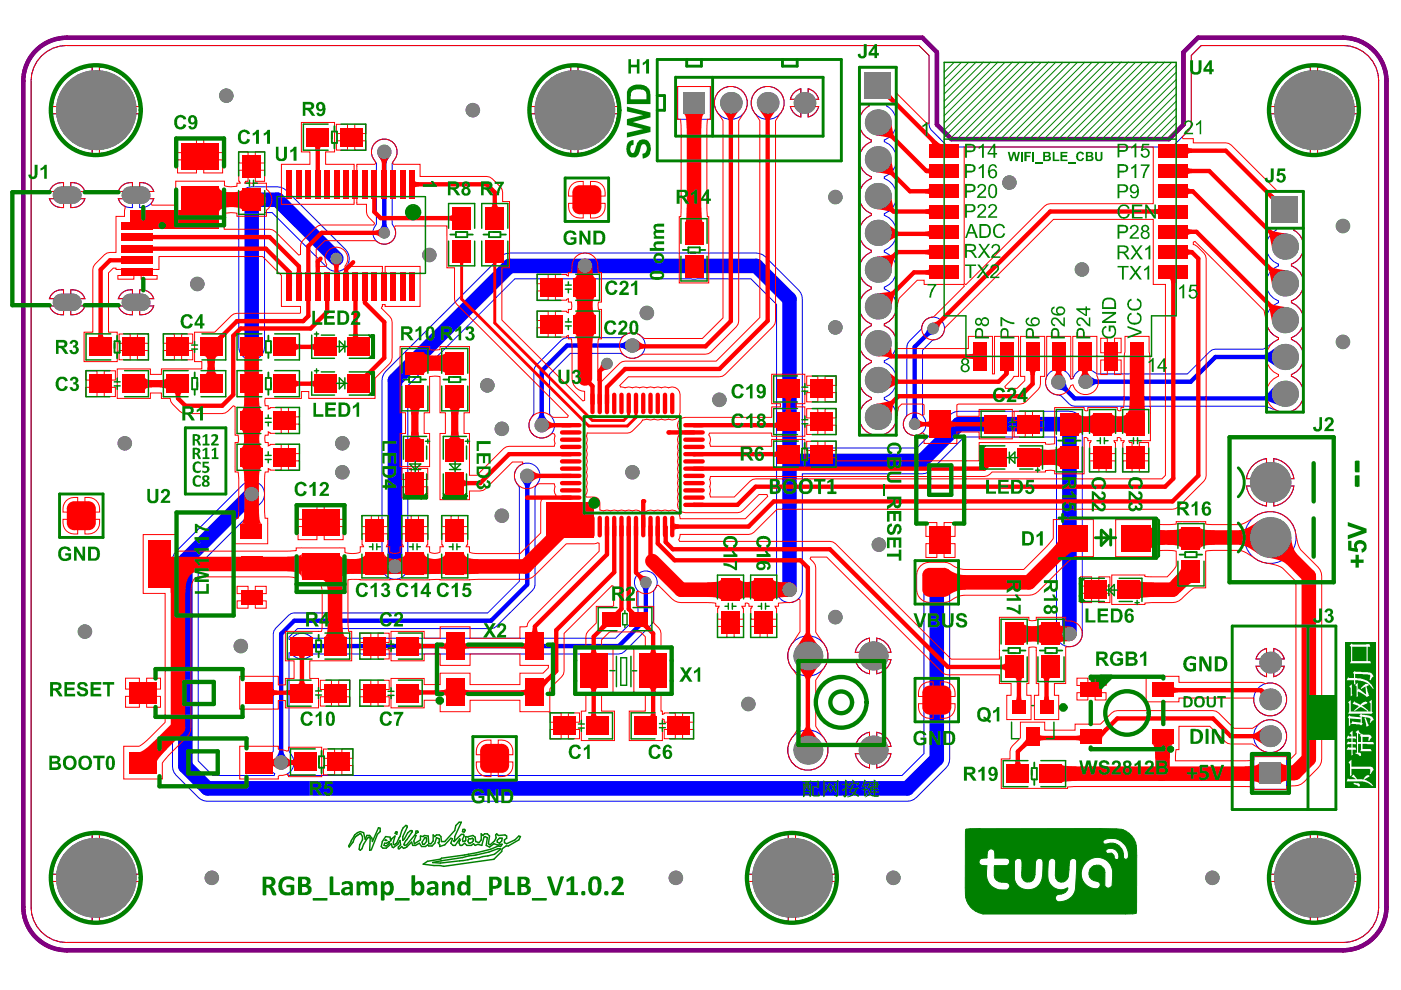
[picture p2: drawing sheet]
<svg xmlns="http://www.w3.org/2000/svg" width="297mm" height="210mm" viewBox="0 0 297 210" stroke-linecap="round" stroke-linejoin="round" font-family="sans-serif">
<path d="M231.3 143.5h4.3l-4.3 3.7z" fill="#008000"/>
<circle cx="247.6" cy="157" r=".37" fill="none" stroke="#008000" stroke-width=".74"/>
<g fill="#800080">
<path d="M197.1 111.6h4.6v5.8h-4.6z"/>
<path d="M197.1 87h4.6v5.8h-4.6z"/>
<path d="M135.6 138.5h5.8v7.4h-5.8z"/>
<path d="M123 138.5h5.8v7.4h-5.8z"/>
<path d="M94.5 134.1h4v5.8h-4z"/>
<path d="M111.4 134.1h4v5.8h-4z"/>
<path d="M111.4 143.9h4v5.8h-4z"/>
<path d="M94.5 143.9h4v5.8h-4z"/>
<path d="M52 159.4h5.8v4.6h-5.8z"/>
<path d="M27.4 159.4h5.8v4.6h-5.8z"/>
<path d="M27.4 144.6h5.8v4.6h-5.8z"/>
<path d="M52 144.6h5.8v4.6h-5.8z"/>
</g>
<path d="M7.3 11.1a9.2 9.2 0 0 1 6.9-3.1h181.4l3 3.1v15.3l3.1 3.1h46.1l3.1-3.1v-15.3l3.1-3.1h30.7a9.2 9.2 0 0 1 9.3 9.2v175.1a9.2 9.2 0 0 1-9.3 9.2h-270.5a9.2 9.2 0 0 1-9.3-9.2v-175.1a9.2 9.2 0 0 1 2.4-6.1z" fill="none" stroke="#800080" stroke-width=".92"/>
<g fill="none" stroke="#00f" stroke-width=".21">
<path d="M8.8 11.9a7.4 7.4 0 0 1 5.4-2.2h180.7l2.1 2.1v14.6l.1 .7 .4 .5 3 3.1 .6 .3 .6 .2h46.1l.7-.2 .5-.3 3.1-3.1 .4-.5 .1-.7v-14.6l2.1-2.1h30a7.5 7.5 0 0 1 7.6 7.5v175.1a7.5 7.5 0 0 1-7.6 7.5h-270.5a7.5 7.5 0 0 1-7.6-7.5v-175.1a7.2 7.2 0 0 1 2.2-5.3zM13.3 17.3a9.3 9.3 0 0 1 6.2-3.2v8.5h-8.4a9.2 9.2 0 0 1 2.2-5.3zM21.1 14.1a9.2 9.2 0 0 1 8.4 8.5h-8.4zM114.7 17.3a9.2 9.2 0 0 1 6.3-3.2v8.5h-8.5a9.2 9.2 0 0 1 2.2-5.3zM122.5 14.1a9.2 9.2 0 0 1 8.5 8.5h-8.5zM143.7 18.3h6.9v7h-6.9zM168.1 19.9l.6-.5 1.1-.6v2.3h-2.2zM171.3 18.8a2.93 2.93 0 0 1 2.3 2.3h-2.3zM182.2 14.2h7.9v7.9h-2l-.1 .4a3.9 3.9 0 0 1 2.1 3.7 3.9 3.9 0 0 1-2.6 3.5v.4a3.9 3.9 0 0 1 2.6 3.7 3.9 3.9 0 0 1-2.6 3.7v.4a3.9 3.9 0 0 1 2.6 3.7 3.9 3.9 0 0 1-2.6 3.7v.4a3.9 3.9 0 0 1 2.6 3.7 3.9 3.9 0 0 1-2.6 3.7v.4a3.9 3.9 0 0 1 2.6 3.7 3.9 3.9 0 0 1-2.6 3.7v.4a3.9 3.9 0 0 1 2.6 3.7 3.9 3.9 0 0 1-2.6 3.7v.4a3.9 3.9 0 0 1 2.6 3.7 3.9 3.9 0 0 1-2.6 3.7v.4a3.9 3.9 0 0 1 2.6 3.7 3.9 3.9 0 0 1-2.6 3.7v.4a4 4 0 0 1 1.8 6 4 4 0 0 1-6.3 0 4 4 0 0 1 1.7-6v-.4a3.9 3.9 0 0 1-2.6-3.7 3.9 3.9 0 0 1 2.6-3.7v-.4a3.9 3.9 0 0 1-2.6-3.7 3.9 3.9 0 0 1 2.6-3.7v-.4a3.9 3.9 0 0 1-2.6-3.7 3.9 3.9 0 0 1 2.6-3.7v-.4a3.9 3.9 0 0 1-2.6-3.7 3.9 3.9 0 0 1 2.6-3.7v-.4a3.9 3.9 0 0 1-2.6-3.7 3.9 3.9 0 0 1 2.6-3.7v-.4a3.9 3.9 0 0 1-2.6-3.7 3.9 3.9 0 0 1 2.6-3.7v-.4a3.9 3.9 0 0 1-2.6-3.7 3.9 3.9 0 0 1 2.6-3.7v-.4a3.9 3.9 0 0 1-2.5-3.5 3.9 3.9 0 0 1 2.1-3.7l-.1-.4h-2zM271.5 17.3a9.3 9.3 0 0 1 6.3-3.2v8.5h-8.4a9.2 9.2 0 0 1 2.1-5.3zM279.4 14.1a9.2 9.2 0 0 1 8.4 8.5h-8.4zM11.1 24.1h8.4v8.5a9.2 9.2 0 0 1-8.4-8.5z"/>
<path d="M11.1 39.5a2.85 2.85 0 0 1 2.4-.8v1.9h-3zM15 38.7a2.71 2.71 0 0 1 3 1.9h-3zM21.1 24.1h8.4a9.2 9.2 0 0 1-8.4 8.5zM25.7 39.5a2.85 2.85 0 0 1 2.4-.8v1.9h-3zM29.6 38.7a2.71 2.71 0 0 1 3 1.9h-3zM79.3 30.5a2.74 2.74 0 0 1 3.9-.4 2.74 2.74 0 0 1 .3 3.9l-.4 .7 .1 12.8a2.46 2.46 0 0 1 0 3.5 2.46 2.46 0 0 1-3.5 .1 2.46 2.46 0 0 1 .1-3.5v-12.9l-.3-.5a3.1 3.1 0 0 1-.2-3.7zM112.5 24.1h8.5v8.5a9.2 9.2 0 0 1-8.5-8.5zM122.5 24.1h8.5a9.2 9.2 0 0 1-8.5 8.5zM167.6 22.6h2.2v2.2a2.92 2.92 0 0 1-2.2-2.2zM171.3 22.6h2.3a2.92 2.92 0 0 1-2.3 2.2zM269.4 24.1h8.4v8.5a9.2 9.2 0 0 1-8.4-8.5zM279.4 24.1h8.4a9.2 9.2 0 0 1-8.4 8.5z"/>
<path d="M10.5 42.1h3v1.9a2.71 2.71 0 0 1-3-1.9zM15 42.1h3a2.71 2.71 0 0 1-3 1.9zM25.1 42.1h3v1.9a2.71 2.71 0 0 1-3-1.9zM29.6 42.1h3a2.71 2.71 0 0 1-3 1.9zM51.4 40.4l.6-.4 1-.4h5.8a2.73 2.73 0 0 1 2 .8l12.5 12.5a2.73 2.73 0 0 1 0 3.9 2.73 2.73 0 0 1-3.9 0l-11.7-11.7h-1.6v28.4a2.73 2.73 0 0 1-2.7 2.8 2.73 2.73 0 0 1-2.8-2.8v-31.2l.2-1zM10.5 64.9h3v1.8a2.71 2.71 0 0 1-3-1.8zM11.1 62.2a2.86 2.86 0 0 1 2.4-.8v1.9h-3zM15 61.4a2.71 2.71 0 0 1 3 1.9h-3zM15 64.9h3a2.71 2.71 0 0 1-3 1.8zM25.1 64.9h3v1.8a2.71 2.71 0 0 1-3-1.8zM25.7 62.2a2.86 2.86 0 0 1 2.4-.8v1.9h-3zM29.6 61.4a2.71 2.71 0 0 1 3 1.9h-3z"/>
<path d="M29.6 64.9h3a2.71 2.71 0 0 1-3 1.8zM81.8 78.7l24.3-24.2 1.2-.7 53.1-.1a2.73 2.73 0 0 1 1.9 .8l7 7 .7 1.2 .1 32.3h24.3l7-7 1.2-.7 24.1-.1a2.73 2.73 0 0 1 2.8 2.7v44.5a2.73 2.73 0 0 1-2.8 2.7 2.73 2.73 0 0 1-2.7-2.7v-41.7h-19.6l-7 7a2.73 2.73 0 0 1-1.9 .8h-25.4v24.5a2.73 2.73 0 0 1-2.7 2.8 2.73 2.73 0 0 1-2.8-2.8v-60.5l-5.4-5.4h-50l-22.7 22.7v38.3a2.73 2.73 0 0 1-2.8 2.7 2.73 2.73 0 0 1-2.7-2.7v-39.4l.1-.7zM113.7 77.5l5.4-5.4 .5-.4 .6-.1h11.4l.4-.2a2.76 2.76 0 0 1 3.8-.3 2.76 2.76 0 0 1 .3 3.9 2.76 2.76 0 0 1-3.8 .3l-.7-.4h-10.7l-4.4 4.4v8.4l.2 .3a2.75 2.75 0 0 1 .3 3.9 2.75 2.75 0 0 1-3.9 .3 2.75 2.75 0 0 1-.3-3.9l.4-.6v-9.1l.1-.6zM196.4 67.7a2.44 2.44 0 0 1 3.7 1.3 2.44 2.44 0 0 1-2.4 3.2l-2.1 2v13.9a2.46 2.46 0 0 1 .1 3.5 2.46 2.46 0 0 1-3.5 0 2.46 2.46 0 0 1 0-3.5l.1-14.6 .1-.6 .4-.5 2.5-2.6 .3-1.1zM222.2 79.3a2.78 2.78 0 0 1 2.8-1 2.78 2.78 0 0 1 2.1 2.1l.4-.2a2.93 2.93 0 0 1 4.9-1l19.4 .1 4.7-4.8 .6-.4 .6-.1h10.2l3.2-2v-.4a3.9 3.9 0 0 1-2.6-3.7 3.9 3.9 0 0 1 2.6-3.7v-.4a3.9 3.9 0 0 1-2.6-3.7 3.9 3.9 0 0 1 2.6-3.7v-.4a3.9 3.9 0 0 1-2.6-3.4 3.9 3.9 0 0 1 2.1-3.8l-.1-.4h-2v-7.8h7.9v7.8h-2l-.1 .4a3.9 3.9 0 0 1 2.1 3.8 3.9 3.9 0 0 1-2.6 3.4v.4a3.9 3.9 0 0 1 2.6 3.7 3.9 3.9 0 0 1-2.6 3.7v.4a3.9 3.9 0 0 1 2.6 3.7 3.9 3.9 0 0 1-2.6 3.7v.4a3.9 3.9 0 0 1 2.6 3.7 3.9 3.9 0 0 1-2.6 3.7v.4a4 4 0 0 1 2.2 5.4 4 4 0 0 1-5.6 1.7l-2.1-.8h-40.4l-.7-.1-.5-.4-1.8-1.7-.5-.1a2.8 2.8 0 0 1-2.2-4.5zM265.3 99a5 5 0 0 1 3.2-1.8v4.3h-4.2l.5-1.6zM270.1 97.2a5 5 0 0 1 4.2 4.3h-4.2zM37.4 116.9l14-14.1a2.73 2.73 0 0 1 3.9 0 2.73 2.73 0 0 1 0 3.9l-13.3 13.2v41.4l3.1 3.1h13l.1-.4a2.97 2.97 0 0 1-.4-4.6l.1-25 .2-.6 .3-.6 2.8-2.8 .6-.3 .6-.2h41l6.7-6.7v-19.8l-.2-.4a2.75 2.75 0 0 1-.3-3.9 2.75 2.75 0 0 1 3.9-.3 2.75 2.75 0 0 1 .3 3.9l-.4 .7v20.5l-.1 .7-.3 .5-7.7 7.7-.6 .3-.6 .2h-41l-1.8 1.8v.4l.4 .1a2.98 2.98 0 0 1 4.6-.4l64.2 .1 4.8-4.7-.1-5.3a2.46 2.46 0 0 1 0-3.5 2.46 2.46 0 0 1 3.4 0 2.46 2.46 0 0 1 0 3.5v6l-.1 .6-.4 .5-5.7 5.8-.6 .3-.6 .1h-64.7l-.5 .3a2.81 2.81 0 0 1-4.3-.6l-.4 .1v20.8l.2 .5a2.81 2.81 0 0 1-.5 4.3l.1 .4h130.1l4.7-4.6v-36.3a2.73 2.73 0 0 1 2.7-2.8 2.73 2.73 0 0 1 2.8 2.8l-.1 38.1-.8 1.2-6.2 6.3a2.73 2.73 0 0 1-1.9 .8h-148.4a2.73 2.73 0 0 1-1.9-.8l-4.7-4.7a2.72 2.72 0 0 1-.8-1.9v-43.7a2.72 2.72 0 0 1 .8-1.9zM264.3 103h4.2v4.3a5 5 0 0 1-4.2-4.3zM270.1 103h4.2a5 5 0 0 1-4.2 4.3zM181.3 139.8h3.1v3.1a3.7 3.7 0 0 1-3.1-3.1zM182 136.7l.8-.7 .8-.5 .8-.2v3h-3.1l.2-.7z"/>
<path d="M185.9 135.3a3.7 3.7 0 0 1 3 3h-3zM185.9 139.8h3a3.7 3.7 0 0 1-3 3.1zM266.8 138.6l.6-.6 1.1-.5v2.2h-2.2zM270.1 137.5a2.93 2.93 0 0 1 2.2 2.2h-2.2zM181.3 159.8h3.1v3a3.7 3.7 0 0 1-3.1-3zM182 156.7l.8-.7 .8-.6 .8-.1v3h-3.1l.2-.8zM185.9 155.3a3.7 3.7 0 0 1 3 3h-3zM185.9 159.8h3a3.7 3.7 0 0 1-3 3zM266.3 141.3h2.2v2.2a2.92 2.92 0 0 1-2.2-2.2zM270.1 141.3h2.2a2.92 2.92 0 0 1-2.2 2.2zM21.1 176.9a9.2 9.2 0 0 1 8.4 8.5h-8.4zM168.7 176.9a9.2 9.2 0 0 1 8.4 8.5h-8.4z"/>
<path d="M265.8 160.4h7v7h-7zM279.4 176.9a9.2 9.2 0 0 1 8.4 8.5h-8.4zM11.1 186.9h8.4v8.4a9.2 9.2 0 0 1-8.4-8.4zM13.3 180.1a9.3 9.3 0 0 1 6.2-3.2v8.5h-8.4a9.2 9.2 0 0 1 2.2-5.3zM21.1 186.9h8.4a9.2 9.2 0 0 1-8.4 8.4zM158.7 186.9h8.4v8.4a9.2 9.2 0 0 1-8.4-8.4zM160.9 180.1a9.3 9.3 0 0 1 6.2-3.2v8.5h-8.4a9.2 9.2 0 0 1 2.2-5.3zM168.7 186.9h8.4a9.2 9.2 0 0 1-8.4 8.4zM269.4 186.9h8.4v8.4a9.2 9.2 0 0 1-8.4-8.4zM271.5 180.1a9.3 9.3 0 0 1 6.3-3.2v8.5h-8.4a9.2 9.2 0 0 1 2.1-5.3zM279.4 186.9h8.4a9.2 9.2 0 0 1-8.4 8.4z"/>
<circle cx="155" cy="21.8" r="3.5"/>
<circle cx="162.8" cy="21.8" r="3.5"/>
<circle cx="269.3" cy="114" r="5.5"/>
<circle cx="171.3" cy="139.1" r="4.3"/>
<circle cx="171.3" cy="159" r="4.3"/>
<circle cx="269.3" cy="148.3" r="3.5"/>
<circle cx="269.3" cy="156.1" r="3.5"/>
</g>
<g fill="#00f">
<path d="M135.9 124.2h2l-.5 1.1h-.9z"/>
<path d="M64.9 135.8l1.5 .7v.9l-1.5 .8z"/>
<path d="M114.4 87.8h.9l.8 1.4h-2.5z"/>
<path d="M110.6 101.8h2.4l-.8 1.5h-.9z"/>
<path d="M231.1 79.7l1.4 .8v.9l-1.4 .8z"/>
<path d="M224.2 82.5l1.7-1.7 .5 1.6-.6 .6z"/>
<path d="M81 47.5h.9l.6 1.1h-2z"/>
<path d="M80.2 33.1h2.5l-.8 1.5h-.9z"/>
<path d="M59.1 159.3h1l.7 1.5h-2.4z"/>
<path d="M193.5 88.1h.9l.5 1.1h-2z"/>
<path d="M196.6 69.5l1.4 1.4-1.2 .4-.6-.7z"/>
<path d="M131.7 72.8l1.5-.8v2.5l-1.5-.8z"/>
<path d="M270.3 81.7l1 4.3-2.9-1.1-.3-.9 .9-.8z"/>
<path d="M268 75.2l2.8-1.7v4.4l-2.8-1.8z"/>
</g>
<path d="M81.5 32.2v17.2M134.1 73.3h-13.9l-5.3 5.3v11.6M197.8 69.6l-3.9 3.9v16.4M272.4 75.7h-14.7l-5.3 5.2h-22.2M224.4 81l3.5 3.5h43.6l.9-1M111.8 100.9v23l-7.7 7.7h-41.7l-2.8 2.8v27.3M136.9 123.5v7.8l-5.7 5.7h-67.2" fill="none" stroke="#00f" stroke-width=".92"/>
<path d="M53.4 42.3h5.4l12.5 12.5M167.4 97l.8 .7h27.3l7.8-7.8h23.4v44.5M53.4 104.8l-14.1 14v43.7l4.7 4.7h148.4l6.2-6.3v-37.4M83.7 120.1v-39.4l24.3-24.3h52.4l7 7v61.6" fill="none" stroke="#00f" stroke-width="3.1"/>
<circle cx="53.4" cy="73.5" r="1.54" fill="#00f"/>
<path d="M53.4 42.3v31.2" fill="none" stroke="#00f" stroke-width="3.1"/>
<g fill="#808080">
<circle cx="134.1" cy="73.3" r="1.54"/>
<circle cx="128.7" cy="77.1" r="1.23"/>
<circle cx="106.4" cy="90.9" r="1.54"/>
<circle cx="106.4" cy="109.3" r="1.54"/>
<circle cx="103.3" cy="81.7" r="1.54"/>
<circle cx="72.6" cy="100.1" r="1.54"/>
<circle cx="51.1" cy="137" r="1.54"/>
<circle cx="152.5" cy="84.8" r="1.54"/>
<circle cx="214" cy="38.7" r="1.54"/>
<circle cx="229.4" cy="57.1" r="1.54"/>
<circle cx="284.7" cy="72.5" r="1.54"/>
<circle cx="284.7" cy="47.9" r="1.54"/>
<circle cx="257.1" cy="186.1" r="1.54"/>
<circle cx="189.4" cy="186.1" r="1.54"/>
<circle cx="26.5" cy="94" r="1.54"/>
<circle cx="72.6" cy="94" r="1.54"/>
<circle cx="41.8" cy="60.2" r="1.54"/>
<circle cx="91" cy="54.1" r="1.54"/>
<circle cx="48" cy="20.3" r="1.54"/>
<circle cx="100.3" cy="23.4" r="1.54"/>
<circle cx="177.1" cy="69.4" r="1.54"/>
<circle cx="177.1" cy="41.8" r="1.54"/>
<circle cx="137.1" cy="66.4" r="1.54"/>
<circle cx="134.1" cy="100.1" r="1.54"/>
<circle cx="177.1" cy="130.8" r="1.54"/>
<circle cx="186.3" cy="115.5" r="1.54"/>
<circle cx="158.7" cy="149.3" r="1.54"/>
<circle cx="143.3" cy="186.1" r="1.54"/>
<circle cx="44.9" cy="186.1" r="1.54"/>
<circle cx="18" cy="133.9" r="1.54"/>
<circle cx="197.8" cy="69.6" r="1.23"/>
<circle cx="193.9" cy="89.9" r="1.23"/>
<circle cx="167.4" cy="125" r="1.54"/>
<circle cx="83.7" cy="120.1" r="1.54"/>
<circle cx="124" cy="56.4" r="1.54"/>
<circle cx="226.7" cy="134.4" r="1.54"/>
<circle cx="226.7" cy="89.9" r="1.54"/>
<circle cx="167.4" cy="82.1" r="1.54"/>
<circle cx="147.1" cy="56.5" r="1.54"/>
<circle cx="59.6" cy="161.7" r="1.54"/>
<circle cx="53.4" cy="104.8" r="1.54"/>
<circle cx="71.3" cy="54.8" r="1.23"/>
<circle cx="81.5" cy="32.2" r="1.54"/>
<circle cx="81.5" cy="49.4" r="1.23"/>
<circle cx="198.6" cy="123.5" r="1.23"/>
<circle cx="224.4" cy="81" r="1.54"/>
<circle cx="230.2" cy="80.9" r="1.54"/>
<circle cx="111.8" cy="100.9" r="1.54"/>
<circle cx="114.9" cy="90.2" r="1.54"/>
<circle cx="64" cy="137" r="1.54"/>
<circle cx="136.9" cy="123.5" r="1.23"/>
<circle cx="87.7" cy="76.7" r="1.54"/>
<circle cx="53.4" cy="42.3" r="1.54"/>
<circle cx="53.4" cy="73.5" r="1.54"/>
<circle cx="20.3" cy="186.1" r="8.5"/>
</g>
<path d="M13 41.4h2.5M13 64.1h2.5" fill="none" stroke="#808080" stroke-width="3.7"/>
<circle cx="20.3" cy="23.4" r="8.5" fill="#808080"/>
<path d="M27.6 41.4h2.5M27.6 64.1h2.5" fill="none" stroke="#808080" stroke-width="3.7"/>
<g fill="#808080">
<circle cx="121.8" cy="23.4" r="8.5"/>
<circle cx="167.9" cy="186.1" r="8.5"/>
<circle cx="171.3" cy="159" r="3.1"/>
<circle cx="171.3" cy="139.1" r="3.1"/>
<circle cx="185.1" cy="159" r="3.1"/>
<circle cx="185.1" cy="139.1" r="3.1"/>
<circle cx="186.1" cy="88.4" r="2.77"/>
<circle cx="186.1" cy="80.6" r="2.77"/>
<circle cx="186.1" cy="72.8" r="2.77"/>
<circle cx="269.3" cy="140.5" r="2.31"/>
<circle cx="269.3" cy="148.3" r="2.31"/>
<circle cx="269.3" cy="156.1" r="2.31"/>
<circle cx="269.3" cy="114" r="4.3"/>
<circle cx="269.3" cy="102.3" r="4.3"/>
<circle cx="272.4" cy="83.5" r="2.77"/>
<circle cx="272.4" cy="75.7" r="2.77"/>
<circle cx="278.6" cy="186.1" r="8.5"/>
<circle cx="155" cy="21.8" r="2.31"/>
<circle cx="162.8" cy="21.8" r="2.31"/>
<circle cx="170.6" cy="21.8" r="2.31"/>
<circle cx="186.1" cy="65" r="2.77"/>
<circle cx="186.1" cy="57.2" r="2.77"/>
<circle cx="186.1" cy="49.4" r="2.77"/>
<circle cx="186.1" cy="41.6" r="2.77"/>
<circle cx="186.1" cy="33.8" r="2.77"/>
<circle cx="186.1" cy="26" r="2.77"/>
<circle cx="272.4" cy="67.9" r="2.77"/>
<circle cx="272.4" cy="60.1" r="2.77"/>
<circle cx="272.4" cy="52.3" r="2.77"/>
<circle cx="278.6" cy="23.4" r="8.5"/>
</g>
<g fill="#808080">
<path d="M144.8 19.5h4.6v4.6h-4.6z" fill-rule="evenodd"/>
<path d="M267 161.6h4.6v4.6h-4.6z" fill-rule="evenodd"/>
<path d="M183.4 15.4h5.5v5.5h-5.5z" fill-rule="evenodd"/>
<path d="M269.7 41.7h5.5v5.5h-5.5z" fill-rule="evenodd"/>
</g>
<g fill="none" stroke="#f00" stroke-width=".21">
<path d="M8.8 11.9a7.4 7.4 0 0 1 5.4-2.2h180.7l2.1 2.1v14.3l-.4 .2-6.5-6.6v-5.5h-7.9v7.9h2l.1 .4-.6 .3a3.9 3.9 0 0 0 1 6.9v.4h-.1a4 4 0 0 0-2.5 3.7 4 4 0 0 0 2.6 3.7v.4h-.1a4 4 0 0 0-2.5 3.7 4 4 0 0 0 2.6 3.7v.4h-.1a4 4 0 0 0-2.5 3.7 4 4 0 0 0 2.6 3.7v.4h-.1a4 4 0 0 0-2.5 3.7 4 4 0 0 0 2.6 3.7v.4h-.1a4 4 0 0 0-2.5 3.7 4 4 0 0 0 2.6 3.7v.4h-.1a4 4 0 0 0-2.5 3.7 4 4 0 0 0 2.6 3.7v.4h-.1a4 4 0 0 0-2.5 3.7 4 4 0 0 0 2.6 3.7v.4h-.1a4 4 0 0 0-.9 6.8 4 4 0 0 0 6.4-2.7l.4-2.5 .7-.6h4.4l.3 .1v2.1l-.4 .2a2.43 2.43 0 0 0-3.3 .2 2.43 2.43 0 0 0 0 3.3 2.43 2.43 0 0 0 3.3 .2l.4 .2v2h7v-2.4h4.7v1.5h7v-6.3h-7v1.5h-4.7v-2.5l.3-.1h13.1l.7-.2 .5-.3 2.6-2.6 .4-.6 .1-2.2h.9v-8.5h-5.1v8.5h.9v.9l-1.7 1.6h-2.4l-.2-.3 1.6-1.6 .4-.6h1v-8.5h-5.2v8h-.4v-8h-5.1v2.6h-15.1l-.1-1.2a3.9 3.9 0 0 0-2.6-3.6v-.4l.1-.1a4.9 4.9 0 0 0 2.7-4.2l.4-1.2 3.8-3.8h1.4v.9h8.4l.2 .4-6.6 6.5a2.46 2.46 0 0 0-2.5 2.5 2.46 2.46 0 0 0 2.6 2.4 2.46 2.46 0 0 0 2.3-2.6l23.1-23h21.1v13.8h2.6v40.5l-.8 .7h-86.1l-.6 .2-.6 .3-3.3 3.4h-5.1l-.2-.7 .3-.7-.3-.8 .3-.8-.3-.7 .2-.7h58.1l.6-.1 1-.8h11.4v-.3l1-.1 .9 .1v.7h6.3v-7.7l.4-.1 .3 .3v.4h.8l-.2 .4h-.2v2.4h5.5v-2.4h-.2l-.1-.4h.7v-.6l.4-.1 .4 .3v.4h.7l-.2 .4h-.1v2.4h1.9v-2.4h-.5l-.2-.4h4.6l-.1-17.8-.2-.9v-3.4h-5.1v3.4l-.2 .9v9.5l-.1 1.3h-.5v.7h-.4l-.4-.2v-.5h-6.3v.7h-.4l-.3-.2v-.5h-6.3v7.7l-1.9 .1v-.4h-14.1v3.9h-30.3v-.6h-6.3v.6h-.4v-4.5h-7v1.4h-13l-.2-.6 .3-.8-.4-1 .1-.4h13.2v.7h7v-6.2h-1.8v-.7h1.8v-6.2h-7v6.2h1.9v.7h-1.9v2.2h-18.3l-.6 .1a1.66 1.66 0 0 0-.6 2.7v.8a1.58 1.58 0 0 0-.3 1.9 1.48 1.48 0 0 0 0 1.5 1.48 1.48 0 0 0 0 1.6 1.48 1.48 0 0 0 0 1.5 1.48 1.48 0 0 0 0 1.5 1.48 1.48 0 0 0 0 1.6 1.48 1.48 0 0 0 0 1.5 1.48 1.48 0 0 0 0 1.5 1.48 1.48 0 0 0 0 1.6 1.64 1.64 0 0 0 1.5 2.4h11.1l.6-.1 .5-.4 3.4-3.3h1.7l.2 .3-4.8 4.8h-13.8a1.65 1.65 0 0 0-2.4-1.6 1.48 1.48 0 0 0-1.6 0 1.49 1.49 0 0 0-1.5 0 1.58 1.58 0 0 0-1.9 .2h-.8a1.58 1.58 0 0 0-1.9-.2 1.49 1.49 0 0 0-1.6 0 1.48 1.48 0 0 0-1.5 0 1.49 1.49 0 0 0-1.5 0 1.48 1.48 0 0 0-1.6 0l-.7-.3v-1.5l-.4-.9-.8-.3h-1.7l-.2-.4 .3-.4 .1-.6-.2-.8 .2-.8-.2-.7 .2-.8-.2-.8 .2-.7-.2-.8 .2-.8-.2-.7 .2-.8-.2-.8 .2-.7-.2-.8 .2-.8-.2-.7 .2-.7h8.5l.6-.1 .5-.3 1.8-1.8 .3-.6 .9-.2 .8 .2 .8-.2 .8 .2 .7-.2 .8 .2 .9-.1a1.66 1.66 0 0 0 2.3-1.5v-3.7l-.1-.6a1.63 1.63 0 0 0-2.3-.8 1.48 1.48 0 0 0-1.6 0 1.49 1.49 0 0 0-1.5 0 1.48 1.48 0 0 0-1.6 0 1.49 1.49 0 0 0-1.5 0 1.48 1.48 0 0 0-1.5 0 1.49 1.49 0 0 0-1.6 0l-.9-.2-.2-.4 1.8-1.8h19.3l.7-.1 .5-.4 10.2-10.2 .4-.5 .1-.7v-42.4l1.1-1.6a3.5 3.5 0 0 0-.5-4.8 3.5 3.5 0 0 0-4.8 .2 3.5 3.5 0 0 0 0 4.9l.9 1.3v41.7l-9.2 9.3h-19.4l-.6 .1-.5 .4-3.9 3.9h-.5l-.3-.4 .1-7.9 .1-.9h.6v-6.2h-.6l-.1-.9 .1-.7h.6v-5v-1.2h-.6l-.2-1.4a2.73 2.73 0 0 0-2.7-2.8 2.73 2.73 0 0 0-2.7 2.7l-.1 1.5h-.7v.7l-.4-.2v-.1h-2.3v5.5h2.3v-.2l.4-.2v.7h.6l.1 .9-.1 .7h-.6v.7l-.4-.2v-.1h-2.3v5.5h2.3v-.2l.4-.2v.7h.6l.3 9.2a2.71 2.71 0 0 0 2.6 2v1.9l-.4 .1-17.2-17.1v-11.1h1.6v-14.1h-1.4l-.2-2.5a5.1 5.1 0 0 0-3.2-2.8h-14.1v-2.6h-5.7l-.2-.4 .4-.5a2.75 2.75 0 0 0-.5-3.8 2.75 2.75 0 0 0-3.8 .3 2.75 2.75 0 0 0 .3 3.9l.1 .1-.2 .4h-3.8v8.5h2a3.5 3.5 0 0 0 1.7 4l-.1 .4h-11.1l-.6 .1-.6 .4-2.8 2.8-.4 .5-.1 .7v1.7l-.4 .2-5-5-.5-.4-.6-.1h-9.7l.1-3.3a5.2 5.2 0 0 1 2.6-.1v.7h6.3v-1.3a2.68 2.68 0 0 0 0-4.5v-1.3h-4.6l.1-.4h.6v-2.3h-2v2.3h.2l.2 .4h-.8l-.1 .7-1.2 .1-1.3-.2v-1h-10.3v5.1h-5.1l-.2-.4 .6-1h-7.5l.2 .6 .4 .5 .8 .5 .1 .4-.2 .6v1.2h-1.8v7.6a2.51 2.51 0 0 0-2.5 .5l-1.9 2-.4 .5-.1 .7v13.2h-1.9v6.3h7.1v-6.3h-1.9v-12.5l1-1.1h.6v.3h9.1v-2.7h22l4 4v6.6h4l-.1 1.4h-13.4l-.6 .2-.5 .3-3.6 3.5h-4.2v6.3h1.5v1.5h-8.6v1.2h-2.3v-1.2h-7v6.3h7v-1.2h2.3v1.2h1.9l.1 .6a4.8 4.8 0 0 0 3.1 2.6h7.8l.6-.1 .6-.4 1.2-1.2 .3 .2v6.1h.7l.1 .9-.1 .6h-.7v6.3l.7 .1 .1 7.8-.1 1.9h-.7v5.4h7v-5.4h-.6l-.1-1.4 .1-8v-.4h.7v-.7l.4 .1v.2h2.3v-5.5h-2.3v.2l-.4 .2v-.8h-.7v-1.1v-.4h.7v-.8l.4 .2v.2h2.3v-5.5h-2.3v.2l-.4 .2v-.8h-.7v-1.5h7.7v-1.5h1.6v1.5h14v-4.3l3.2-3.1 .3-.6 .1-.6v-7.6l-.1-.6-.3-.6-1.8-1.8 .2-.7h.6v.4h7.4v-8.5h-7.4v4.2h-.6v-4.2h-7.4v.4h-.5v-.5a2.41 2.41 0 0 0-1.7-4 2.41 2.41 0 0 0-2.2 3.7l-.2 .4h-1.4v.4h-.6l-.1-4 1.9-1.9 10.8 .1a2.46 2.46 0 0 0 3.1 .2 2.46 2.46 0 0 0 .8-3.1l.2-.3h10.9l.1 8.9h1.6l.1 7.2 .3 .5 23.7 23.6-.2 .4-3.2-.1a2.83 2.83 0 0 0-3.5-.6 2.83 2.83 0 0 0-1.3 3.4 2.89 2.89 0 0 0 4.7 .8l.1-.1 .4 .1 .2 .5a1.48 1.48 0 0 0 0 1.5l-.2 .6h-9.6l-.6 .2-.5 .3-5.7 5.7h-1.6v-8.9h-1.1v-4.4h1.1v-14h-6.2v.6l-1.2 .1-1-.1v-.6h-6.3v14l1.2 .1v4.3h-1.2v7h6.3v-7h-1.2v-4.3l1.2-.1v-7.6l1.1-.2 1.1 .2v7.6l1.1 .1v4.3h-1.1v14h6.2v-1.8h2.3l.6-.1 .6-.4 5.6-5.6h2.2l.1 .3-.2 .1a2.76 2.76 0 0 0-1.1 4.1 2.76 2.76 0 0 0 4.3 .3l.3-.2h3.3a1.33 1.33 0 0 1 0 1.4l.1 .6 .3 .4-.2 .4h-1.9a1.19 1.19 0 0 0-1.2 1.2v6.4l-4.3 4.4h-8.9l-1.6-.2-.2-.1-.1-1.2h-.7l.2-.4h.1v-2.3h-5.4v2.3h.1l.2 .4h-.7v1.1a1.81 1.81 0 0 1-2.2 0v-1.1h-.7l.1-.4h.2v-2.3h-2.7v-.8v.8h-2.8v2.3h.2l.2 .4h-.8v1.1a1.79 1.79 0 0 1-2.2 0v-1.1h-.7l.2-.4h.1v-2.3h-5.4v2.3h.1l.2 .4h-.7v1.2l-.3 .1a5.5 5.5 0 0 1-3-.1v-.9h-1.1h-9.2v.5l-1.4 .1h-23.9v-3.5h-7.1v12.5h4.6v27.4l-4.3 4.2a2.18 2.18 0 0 1-2.4 .8h-2.1v7h8.2v-3.4l1.3-1.6 4-4 .7-1.2 .2-30.7a1.78 1.78 0 0 1 1.8-2h19l1.4 .3v1.4h5.1l.2 .3 .2 1.6-.1 8h-7.7v6.2h1.9v3.7h-1.9v1.4h-1.5v-1.8h-8.2v6.9h8.2v-1.8h1.5v1.6h7v-6.3h-1.8v-3.7h8.9v-6.2h-.7l-.1-1.4v-9.6l24.6 .1 13.7-.3 1.2-.7 6.8-6.7h5.9l.7-.2 .3 .1v1.7l-14.8 14.8-.3 .5-.2 .6-1.5 .1v2.4h-10.5v-2.4h-6.4v2.4h-3.4v-1.4h-7v6.2h7v-1.5h3.4v2.5h6.4v-2.5h10.5v2.5h6.1v.5l-1.2 1.1h-4.9v2.4h-10.5v-2.4h-6.4v2.4h-3.4v-1.3h-7v6.3h7v-1.6h3.4v2.4h6.4v-2.4h10.5v2.4h6.1l.3 .3v1.9h2.4v-1.9h-2.2l-.2-.3v-4.7l.2-.4 2.3-2.3 .4-.6 .1-.6v-8l10.1-10.1 .4 .1v4.1l-.1 .2h-3.6v3.5a4.8 4.8 0 0 0-2.2 5.2h-2.4v9.7h2.4v3.8h-.9v6.2h7v-6.2h-2.8v-3.8h2.5v-9.7h-2.5v-1.6l1.7-1.6 .3-.1h6.3l1 1v2.3h-2.4v9.7h2.4v3.8h-3.4v6.2h7v-4.6l.4 .2v.5h2.4v-1.9h-2.4v.1l-.4 .2v-.7h-.3v-3.8h2.5v-9.7h-2.5l-.1-3.6-1.4-1.6v-3.5h-3.5l-.1-.1v-3l.4-.1a2.4 2.4 0 0 0 3.8-1.2l.4-.1 2.9 2.9 1.2 .7 8.1 .2v.6h.7l-.2 .4h-.1v2.4h5.4v-2.4h-.1l-.2-.4h.7v-.6h.4l.4 .2v.4h.7l-.2 .4h-.1v2.4h5.4v-2.4h-.1l-.2-.4h.7v-.6l2.7-.2 .7-.1 .8-.6 .3 .1 .1 .1v6.7l-1.6 2.5a4.2 4.2 0 0 0-.1 5.3l1.7 2.4v9.8l-1.4 2.1a4.3 4.3 0 0 0-.1 5.9 4.3 4.3 0 0 0 5.9 .4 4.3 4.3 0 0 0 .6-5.9l-1.7-2.4v-9.8l1.4-2.1a4.3 4.3 0 0 0 .3-5.7l-1.7-2.4v-13.6l-.1-.7-1-1.2 .1-.4h3.4l24.5 24.5 .5 .4 .7 .1h10.9v1.8h2.5v2.5h-.9v5.2h5.1v-5.2h-.9v-2.5h.4v-7.6l.9-.1 .7 .1v7.6h.5v2.5h-.9v5.2h5.2v-5.2h-.9v-2.5h2.4v-7.7l.4-.1a2.75 2.75 0 0 0 3.1-2.7 2.75 2.75 0 0 0-3.1-2.7l-.4-.1v-.7h-6.3v.6l-.9 .1-.7-.1v-.6h-6.2v8.9h-10.2l-24.6-24.5-.5-.4-.6-.1h-31.9l-.2-.4 .3-1.1h14.5l.6-.1 .6-.4 4.8-4.8h83.9l.6-.2 .6-.3 5.4-5.5 .4-.5 .1-.6v-46.1a4.2 4.2 0 0 0-2.7-2.9v-.6l.4-.1 14.6 14.6 .4 2.1a4 4 0 0 0 2.7 3.7v.4h-.2a4 4 0 0 0-2.4 3.8 4 4 0 0 0 2.6 3.6v.4h-.2a4 4 0 0 0-1.6 6.1 4 4 0 0 0 6.3-.1 4 4 0 0 0-1.8-6v-.4h.2a4 4 0 0 0 2.4-3.8 4 4 0 0 0-2.6-3.6v-.4h.2a4 4 0 0 0 2.4-3.8 4 4 0 0 0-2.6-3.6v-.4h.2a4 4 0 0 0 2.4-3.8 4 4 0 0 0-2.6-3.6v-.4h.2a3.9 3.9 0 0 0 2.4-3.5 3.9 3.9 0 0 0-2.1-3.7l.1-.4h2v-7.8h-5.5l-9.8-9.8-.6-.4-.6-.1h-6.9v-.9h-2.2l-.1-.4 1.4-1.4 .4-.5 .1-.7v-14.6l2.1-2.1h30a7.5 7.5 0 0 1 7.6 7.5v175.2a7.5 7.5 0 0 1-7.6 7.4h-270.6a7.5 7.5 0 0 1-7.5-7.5v-175.2a7.5 7.5 0 0 1 2.2-5.2zM13.3 17.3a9.3 9.3 0 0 1 6.2-3.2v8.5h-8.4a9.2 9.2 0 0 1 2.2-5.3zM21.1 14.1a9.2 9.2 0 0 1 8.4 8.5h-8.4zM114.7 17.3a9.2 9.2 0 0 1 6.3-3.2v8.5h-8.5a9.2 9.2 0 0 1 2.2-5.3zM122.5 14.1a9.2 9.2 0 0 1 8.5 8.5h-8.5zM143.7 18.3h6.9v7h-.6l-.1 1.9v17.4l.1 1.3h.3v14.1h-6.3v-14.1h.3l.1-1.3v-17.4l-.1-1.9h-.6zM152.2 19.7a3.5 3.5 0 0 1 5-.5 3.5 3.5 0 0 1 .3 5l-.9 1.4v42.5l-.1 .6-.4 .6-5.3 5.3-.6 .4-.6 .1h-13.2a5 5 0 0 1-2.7 .9 2.73 2.73 0 0 1-2.1-4 2.73 2.73 0 0 1 4.4-.7l.6 .5h12.3l4.4-4.4v-41.8l-1.1-1.6a3.5 3.5 0 0 1 0-4.3zM168.1 19.9l.6-.5 1.1-.6v2.3h-2.2zM171.3 18.8a2.93 2.93 0 0 1 2.3 2.3h-2.3zM271.5 17.3a9.3 9.3 0 0 1 6.3-3.2v8.5h-8.4a9.2 9.2 0 0 1 2.1-5.3zM279.4 14.1a9.2 9.2 0 0 1 8.4 8.5h-8.4zM11.1 24.1h8.4v8.5a9.2 9.2 0 0 1-8.4-8.5z"/>
<path d="M11.1 39.5a2.85 2.85 0 0 1 2.4-.8v1.9h-3zM15 38.7a2.71 2.71 0 0 1 3 1.9h-3zM21.1 24.1h8.4a9.2 9.2 0 0 1-8.4 8.5zM25.7 39.5a2.85 2.85 0 0 1 2.4-.8v1.9h-3zM29.6 38.7a2.71 2.71 0 0 1 3 1.9h-3zM37.6 29.6h4.1v2.8h-4.1zM37.6 33.9h4.1v2.8h-4.1zM43.2 29.6h4v2.8h-4zM43.2 33.9h4v2.8h-4zM50.6 32.2h2v2.4h-2zM54.1 32.2h2v2.4h-2zM54.1 36.1h2v2.3h-2z"/>
<path d="M63.9 26h7v6.2h-1.9v2.6h6.1v8.5h-15.4v-8.5h6v-2.6h-1.8zM71.3 26.4h2.4v1.9h-2.4zM71.3 29.9h2.4v1.9h-2.4zM75.2 26.4h2.4v1.9h-2.4zM75.2 29.9h2.4v1.9h-2.4zM112.5 24.1h8.5v8.5a9.2 9.2 0 0 1-8.5-8.5zM121.2 39.2a2.8 2.8 0 0 1 2.5-.7v3.1h-3.1a2.8 2.8 0 0 1 .6-2.4zM122.5 24.1h8.5a9.2 9.2 0 0 1-8.5 8.5zM125.2 38.5a2.58 2.58 0 0 1 3.1 3.1h-3.1zM167.6 22.6h2.2v2.2a2.92 2.92 0 0 1-2.2-2.2zM171.3 22.6h2.3a2.92 2.92 0 0 1-2.3 2.2zM204.4 31.2h40.1v12h-21.8l-.7 .1-.5 .4-16.7 16.6-.4-.1z"/>
<path d="M269.4 24.1h8.4v8.5a9.2 9.2 0 0 1-8.4-8.5zM279.4 24.1h8.4a9.2 9.2 0 0 1-8.4 8.5zM10.5 42.1h3v1.9a2.71 2.71 0 0 1-3-1.9zM15 42.1h3a2.71 2.71 0 0 1-3 1.9zM25 58.4h3.4v.8h-3.4zM29.9 58.4h3.4v.8h-3.4zM113.9 58.2h2.3v2h-2.3zM120.6 43.1h3.1v3.1a2.58 2.58 0 0 1-3.1-3.1zM125.2 43.1h3.1a2.58 2.58 0 0 1-3.1 3.1zM10.5 64.9h3v1.8a2.71 2.71 0 0 1-3-1.8zM11.1 62.2a2.86 2.86 0 0 1 2.4-.8v1.9h-3zM15 61.4a2.71 2.71 0 0 1 3 1.9h-3z"/>
<path d="M15 64.9h3a2.71 2.71 0 0 1-3 1.8zM18.2 78.6h2.4v2h-2.4zM22.1 78.6h2.4v2h-2.4zM25.1 64.9h3v1.8a2.71 2.71 0 0 1-3-1.8zM25.2 70.8h2.4v2h-2.4zM25.2 74.3h2.4v2h-2.4zM25.7 62.2a2.86 2.86 0 0 1 2.4-.8v1.9h-3zM29.1 70.8h2.4v2h-2.4zM29.1 74.3h2.4v2h-2.4zM29.6 61.4a2.71 2.71 0 0 1 3 1.9h-3zM29.6 64.9h3a2.71 2.71 0 0 1-3 1.8zM34.6 70.8h2.4v2h-2.4z"/>
<path d="M34.6 74.3h2.4v2h-2.4zM38.5 70.8h2.4v2h-2.4zM38.5 74.3h2.4v2h-2.4zM113.9 61.7h2.3v2h-2.3zM113.9 66h2.3v2h-2.3zM113.9 69.5h2.3v2h-2.3zM171 79.7h2.4v2h-2.4zM174.9 79.7h2.4v2h-2.4zM221.9 71.3h5.1v8.9l.1 .2 .4-.3-.1-8.8h5.2v8.4a2.75 2.75 0 0 1-1.5 3.8 2.75 2.75 0 0 1-3.7-1.9l-.4 .2a2.73 2.73 0 0 1-3.6 1.7 2.73 2.73 0 0 1-1.5-3.7zM233.4 71.7h1.4v3.1h-1.4zM233.4 76.3h1.4v3.1h-1.4zM236.3 71.7h1.4v3.1h-1.4z"/>
<path d="M236.3 76.3h1.4v3.1h-1.4zM18.2 82.1h2.4v2h-2.4zM22.1 82.1h2.4v2h-2.4zM61.2 86.4h2.3v2h-2.3zM61.2 89.9h2.3v2h-2.3zM61.2 94.2h2.3v2h-2.3zM61.2 97.7h2.3v2h-2.3zM85.2 99.3h2v2.4h-2zM88.7 99.3h2v2.4h-2zM171 83.2h2.4v2h-2.4zM171 86.7h2.4v1.9h-2.4zM171 90.2h2.4v1.9h-2.4z"/>
<path d="M171 93.6h2.4v1.9h-2.4zM174.9 83.2h2.4v2h-2.4zM174.9 86.7h2.4v1.9h-2.4zM174.9 90.2h2.4v1.9h-2.4zM174.9 93.6h2.4v1.9h-2.4zM215 87.2h2.4v2h-2.4zM215 90.7h2.4v2h-2.4zM218.9 87.2h2.4v2h-2.4zM218.9 90.7h2.4v2h-2.4zM231 97.7h2v2.4h-2zM234.5 97.7h2v2.4h-2zM238.1 97.7h1.9v2.4h-1.9z"/>
<path d="M241.6 93.8h1.9v2.4h-1.9zM241.6 97.7h1.9v2.4h-1.9zM265.3 99a5 5 0 0 1 3.2-1.8v4.3h-4.2l.5-1.6zM270.1 97.2a5 5 0 0 1 4.2 4.3h-4.2zM13.4 110.1h3.1v3.1a2.58 2.58 0 0 1-3.1-3.1zM14 106.2a2.8 2.8 0 0 1 2.5-.7v3.1h-3.1a2.8 2.8 0 0 1 .6-2.4zM18 105.5a2.58 2.58 0 0 1 3.1 3.1h-3.1zM18 110.1h3.1a2.58 2.58 0 0 1-3.1 3.1zM63.2 107.3h4v2.8h-4zM63.2 111.6h4v2.8h-4zM68.7 107.3h4v2.8h-4zM68.7 111.6h4v2.8h-4z"/>
<path d="M76.8 109.3h1.9v2.3h-1.9zM80.3 109.3h1.9v2.3h-1.9zM85.2 103.2h2v2.4h-2zM85.2 109.3h2v2.3h-2zM88.7 103.2h2v2.4h-2zM88.7 109.3h2v2.3h-2zM93.7 109.3h1.9v2.3h-1.9zM97.2 109.3h1.9v2.3h-1.9zM196.3 110.8h2.3v2.9h-2.3zM196.3 115.3h2.3v2.9h-2.3zM200.2 110.8h2.3v2.9h-2.3zM200.2 115.3h2.3v2.9h-2.3z"/>
<path d="M236.5 110.2h8.5v.8a12.8 12.8 0 0 0 4.3 .1l.1-.5h5h1.2v.5l.5 .1h6.6a7 7 0 0 0 3.4-1.7 5.5 5.5 0 0 1 8.7 4.2l.4 1.5 .5 1.2 3.7 3.8 .7 1.2 .1 .8v38.7l-.1 .7-.7 1.2-2.9 3a2.73 2.73 0 0 1-2 .8l-1.7 .1v.7h-1.2h-5.8v-.5l-1.8-.1h-36.3l-1.4 .1v.3h-14v-6.3h1.8v-1.5a4.9 4.9 0 0 1 2.2-3v-3.3h5.2v1.7h6.4v-1.3h5.4l2.4-2.3 .5-.4 .7-.1h20.3l.6 .1 .6 .4 3.2 3.2h3.9l1.4-.9a3.5 3.5 0 0 1 4.9 .1 3.5 3.5 0 0 1 0 4.9 3.5 3.5 0 0 1-4.9 .1l-1.4-.8h-4.6l-.6-.2-.5-.3-3.3-3.3h-6.5v4.9h-.7l-.1 2.4h15.3l1.3-.2v-.7h1.2h5.8v.6l.6 .1 1.4-1.3v-36.5l-2.7-2.7a6.9 6.9 0 0 0-3.7-1.2 15.3 15.3 0 0 1-4.5-2.3l-1.2-.4h-5.7l-1.4 .2v7.7h-2.4l-1.1 .8a6.2 6.2 0 0 1-3.1 2.3l-4.9 .1-1.4 .1v.3h-7v-6.3h7v.3l.4 .1h4.4l1.9-2.3v-3.1l-.5-.1a9 9 0 0 0-3.9 .2v1h-8.5zM264.3 103h4.2v4.3a5 5 0 0 1-4.2-4.3zM270.1 103h4.2a5 5 0 0 1-4.2 4.3zM50.3 124.3h2.3v1.6h-2.3zM50.3 127.4h2.3v1.5h-2.3zM54.1 124.3h2.3v1.6h-2.3zM54.1 127.4h2.3v1.5h-2.3zM76.3 134.3h2.3v1.9h-2.3zM76.3 137.8h2.3v1.9h-2.3zM80.2 134.3h2.3v1.9h-2.3zM80.2 137.8h2.3v1.9h-2.3zM152.2 132.8h1.9v2.4h-1.9z"/>
<path d="M155.7 132.8h1.9v2.4h-1.9zM159.2 132.8h1.9v2.4h-1.9zM162.7 132.8h1.9v2.4h-1.9zM181.3 139.8h3.1v3.1a3.7 3.7 0 0 1-3.1-3.1zM182 136.7l.8-.7 .8-.5 .8-.2v3h-3.1l.2-.7zM185.9 135.3a3.7 3.7 0 0 1 3 3h-3zM185.9 139.8h3a3.7 3.7 0 0 1-3 3.1zM195.1 120l.6-.4a9.1 9.1 0 0 1 5.2-.3l.7 .3a5 5 0 0 0 3.2 1.1h12.2l5.1-5 1.2-1.5v-4h8.5v7.8h-2.6a2.39 2.39 0 0 0-2.4 .8l-6.7 6.6a2.73 2.73 0 0 1-1.9 .8h-13.4a6.1 6.1 0 0 0-3.5 1.3 9.6 9.6 0 0 1-4.9 .1 2.73 2.73 0 0 1-2.1-2.6l.1-3.8zM229.1 122.3h2.3v2h-2.3zM229.1 125.8h2.3v2h-2.3zM233 122.3h2.3v2h-2.3zM233 125.8h2.3v2h-2.3z"/>
<path d="M266.8 138.6l.6-.6 1.1-.5v2.2h-2.2zM270.1 137.5a2.93 2.93 0 0 1 2.2 2.2h-2.2zM26.6 143.8h3v2.3h-3zM26.6 147.6h3v2.4h-3zM31.1 143.8h2.9v2.3h-2.9zM31.1 147.6h2.9v2.4h-2.9zM50.8 158.2h8.2v.6l.3 .2h.7l.8 .3 .4-.2v-.7h7v6.3h-7v-.3l-.4-.3-.8 .3h-.7l-.3 .2v.6h-8.2zM67.9 144.2h2.4v2h-2.4zM67.9 147.7h2.4v2h-2.4zM68.6 158.8h2.3v2h-2.3zM71.8 144.2h2.4v2h-2.4zM71.8 147.7h2.4v2h-2.4z"/>
<path d="M72.5 158.8h2.3v2h-2.3zM76.3 144.2h2.3v2h-2.3zM76.3 147.7h2.3v2h-2.3zM80.2 144.2h2.3v2h-2.3zM80.2 147.7h2.3v2h-2.3zM101.7 157.6a2.8 2.8 0 0 1 2.4-.7v3.1h-3.1a2.8 2.8 0 0 1 .7-2.4zM105.6 156.9a2.58 2.58 0 0 1 3.1 3.1h-3.1zM116.6 154.7h2.4v1.9h-2.4zM120.5 151.2h2.4v1.9h-2.4zM120.5 154.7h2.4v1.9h-2.4zM140.8 154.7h2.4v1.9h-2.4zM144.7 151.2h2.4v1.9h-2.4z"/>
<path d="M144.7 154.7h2.4v1.9h-2.4zM181.3 159.8h3.1v3a3.7 3.7 0 0 1-3.1-3zM182 156.7l.8-.7 .8-.6 .8-.1v3h-3.1l.2-.8zM185.9 155.3a3.7 3.7 0 0 1 3 3h-3zM185.9 159.8h3a3.7 3.7 0 0 1-3 3zM194.7 149.2h3.1v3.1a2.58 2.58 0 0 1-3.1-3.1zM195.4 145.2a2.8 2.8 0 0 1 2.4-.6v3.1h-3.1a2.8 2.8 0 0 1 .7-2.5zM199.4 144.6a2.58 2.58 0 0 1 3.1 3.1h-3.1zM199.4 149.2h3.1a2.58 2.58 0 0 1-3.1 3.1zM228.3 143.8h2.3v1.5h-2.3zM228.3 146.9h2.3v1.5h-2.3zM232.2 143.8h2.3v1.5h-2.3z"/>
<path d="M232.2 146.9h2.3v1.5h-2.3zM243 143.4h7v1.3h17.3l.9 .3a3.5 3.5 0 0 1 4.5 2.7 3.5 3.5 0 0 1-3.2 4.1 3.5 3.5 0 0 1-3.7-3.8h-15.8v.8h-7zM266.3 141.3h2.2v2.2a2.92 2.92 0 0 1-2.2-2.2zM270.1 141.3h2.2a2.92 2.92 0 0 1-2.2 2.2zM21.1 176.9a9.2 9.2 0 0 1 8.4 8.5h-8.4zM68.6 162.3h2.3v2h-2.3zM72.5 162.3h2.3v2h-2.3zM101 161.6h3.1v3.1a2.58 2.58 0 0 1-3.1-3.1zM105.6 161.6h3.1a2.58 2.58 0 0 1-3.1 3.1zM168.7 176.9a9.2 9.2 0 0 1 8.4 8.5h-8.4zM279.4 176.9a9.2 9.2 0 0 1 8.4 8.5h-8.4zM11.1 186.9h8.4v8.4a9.2 9.2 0 0 1-8.4-8.4z"/>
<path d="M13.3 180.1a9.3 9.3 0 0 1 6.2-3.2v8.5h-8.4a9.2 9.2 0 0 1 2.2-5.3zM21.1 186.9h8.4a9.2 9.2 0 0 1-8.4 8.4zM158.7 186.9h8.4v8.4a9.2 9.2 0 0 1-8.4-8.4zM160.9 180.1a9.3 9.3 0 0 1 6.2-3.2v8.5h-8.4a9.2 9.2 0 0 1 2.2-5.3zM168.7 186.9h8.4a9.2 9.2 0 0 1-8.4 8.4zM269.4 186.9h8.4v8.4a9.2 9.2 0 0 1-8.4-8.4zM271.5 180.1a9.3 9.3 0 0 1 6.3-3.2v8.5h-8.4a9.2 9.2 0 0 1 2.1-5.3zM279.4 186.9h8.4a9.2 9.2 0 0 1-8.4 8.4z"/>
</g>
<g fill="#f00">
<path d="M33.9 121.1l3.8-3.1 4.7 3.1a2.93 2.93 0 0 0-3 3l-.1 1.6h-3.1l-.2-2.3a2.33 2.33 0 0 0-2.1-2.3z"/>
<path d="M44.8 72.8l1.2-1.1 .6 .7-1.1 1.1z"/>
<path d="M40.9 42.3l1.5 1.6a5.1 5.1 0 0 0-2.9 2l-.6-.7 1.5-1.7z"/>
<path d="M37.2 81.9h1.1l-.1 1.6h-.9z"/>
<path d="M135.3 122.5l.6-.7 1.2 .5-1.4 1.3z"/>
<path d="M62.8 137.9h2.4l-.7 1.5h-.9z"/>
<path d="M115.8 88.9l1.4 .8v.9l-1.4 .8z"/>
<path d="M112.7 99.7l1.5 .7v1l-1.5 .7z"/>
<path d="M229.5 78.6l1-.1 .2 .6 .6 .8-2.4 .2z"/>
<path d="M224 78.6h.9l.7 1.5-2.4-.1 .6-.8z"/>
<path d="M79.6 48.9l1.1-.5v1.9l-1.1-.5z"/>
<path d="M80.2 33.1l2.5 .1-.8 1.4h-.9z"/>
<path d="M70.3 55.6h2l-.5 1.1h-.9z"/>
<path d="M57.2 161.2v1l1.5 .7 1.8-2.4 1.5 .7v1l-1.5 .7-1.8-2.4z"/>
<path d="M166.1 82.9l2.4 .3-.7 .8-.2 .6-.9-.2z"/>
<path d="M194.7 88.9l1.1 .6v.9l-1.1 .5z"/>
<path d="M197.7 68.4l1.1-.4 .7 .6-.4 1.2z"/>
<path d="M127.5 76.9l1.4 1.4-1.2 .5-.7-.7z"/>
<path d="M135.1 72.1l.8 .7 .6 .2-.1 .9-1.5 .6z"/>
<path d="M269.7 48.9l3.1 .6-3.1 3.2-.7-3.2z"/>
<path d="M269.7 64.5l3.1 .6-3.1 3.2-.7-3.2z"/>
<path d="M269.7 56.7l3.1 .6-3.1 3.2-.7-3.2z"/>
<path d="M269 41.7l.7-.6a1.38 1.38 0 0 0 1.2 .7l-1.2 1.2a.76 .76 0 0 0-.3-.9z"/>
<path d="M188.9 19.6a.77 .77 0 0 0 .3 .9l.3 .4-.6 .7a1.38 1.38 0 0 0-1.2-.7z"/>
<path d="M188.9 25.6l.7 3.1-.7 .7-3.2-.7z"/>
<path d="M188.9 33.4l.7 3.1-.7 .7-3.2-.7z"/>
<path d="M188.9 41.2l.7 3.1-.7 .7-3.2-.7z"/>
<path d="M187.9 47.2l2.6 1.9v.9l-2.8 1.7z"/>
<path d="M185.9 54.4l3.2-.5 .6 .8-.9 3z"/>
<path d="M185.9 62.2l3.2-.5 .6 .8-.9 3z"/>
<path d="M186.1 75.5l2.8-2.8 .1 2 .2 .5-.6 .7a4.4 4.4 0 0 0-2.5-.4z"/>
<path d="M188 78.5l2.5 2-.1 .9-2.8 1.5z"/>
<path d="M185.7 85.6l3.2-.7 .7 .7-.7 3.2z"/>
<path d="M160.9 23.2h3.7l-1.4 2.3h-.9z"/>
<path d="M144.8 24.1h4.6l-.3 .3-.2 .5-.2 2.3h-3.1l-.2-2.3-.2-.5z"/>
<path d="M153.1 23.2h3.7l-1.4 2.3h-.9z"/>
<path d="M170.8 154.2h.9l2 3h-4.9z"/>
<path d="M170.8 134.2h.9l2 3h-4.9z"/>
<path d="M168.8 140.9h4.9l-2 3.1h-.9z"/>
<path d="M267 146.7l.7-.7 .3 .2h.3l-1.1 1.1v-.3z"/>
<path d="M265.7 155.6l2.2-1.4v3.7l-2.2-1.4z"/>
<path d="M263.9 162.5l2.3-.2 .7-.4 .1-.3v4.6l-.1-.2-.7-.3-2.3-.1z"/>
<path d="M271.6 161.6a1.7 1.7 0 0 0 1.9 .7l1 .1v3l-2.2 .2-.6 .3-.1 .3z"/>
<path d="M262.7 112.4a7.1 7.1 0 0 0 4-1.9v6.9l-2.3-1.4-1.7-.5z"/>
<path d="M268.7 118.2l4.9-4.8 .6 2.6 .9 1.5-2.2 2.2a7.1 7.1 0 0 0-4.2-1.5z"/>
<path d="M87.2 91.5h1.5a1.18 1.18 0 0 0 .8 1.6h-3.1a1.18 1.18 0 0 0 .8-1.6z"/>
<path d="M86.4 86.3h3.1a1.18 1.18 0 0 0-.8 1.6h-1.5a1.18 1.18 0 0 0-.8-1.6z"/>
<path d="M89.9 74.7l.1 .2 .7 .4 2.3 .2v3l-2.3 .2-.7 .3-.1 .3z"/>
<path d="M98.3 101.5l.3 .4 .7 .1v.9l-.7 .1-.3 .4z"/>
<path d="M95.6 91.5h1.6a1.18 1.18 0 0 0 .7 1.6h-3a1.18 1.18 0 0 0 .7-1.6z"/>
<path d="M62.7 80.4l.2 .4 .7 .1v.9l-.7 .1-.2 .4z"/>
<path d="M94.9 86.3h3a1.18 1.18 0 0 0-.7 1.6h-1.6a1.18 1.18 0 0 0-.7-1.6z"/>
<path d="M91.4 75.5l2.3-.2 .6-.4 .2-.2v4.6l-.2-.3-.6-.3-2.3-.2z"/>
<path d="M66.5 31h1.8l-.4 .2-.1 .7h-.9l-.1-.7z"/>
<path d="M97.3 55.6h1.2l-.2 .1-.1 .5h-.6l-.1-.5z"/>
<path d="M95 45.8l.7-.1 .2-.4v1.9l-.2-.4-.7-.1z"/>
<path d="M104.3 55.6h1.2l-.2 .1-.1 .5h-.6l-.1-.5z"/>
<path d="M104.4 43h1l.1 .7 .3 .2h-1.8l.3-.2z"/>
<path d="M87.9 38.2l.2 .3 .7 .1v.9l-.7 .2-.2 .3z"/>
<path d="M60.9 118l2.3-.1 .5-.2 .3-.4v5.3a1.74 1.74 0 0 0-2-1.4l-1.1-.1z"/>
<path d="M68 122.8l4 .1 .3 .2 .2 .9 .1 1.9h-3.1a2.82 2.82 0 0 0-1.2-3z"/>
<path d="M72 117.3a1.68 1.68 0 0 0 1.9 1.2l1.1 .1v3l-2.3 .3-.6 .5-.1 .5z"/>
<path d="M51.8 108h3.1l.2 2.3 .2 .6 .3 .2h-4.6l.3-.2 .3-.6z"/>
<path d="M143 110.7l.2 .4 .7 .1v.9l-.7 .1-.2 .4z"/>
<path d="M250.6 119.2l3.5 4.3a1.35 1.35 0 0 0-1.8 .3l-2.1 1.8-1.8-2.5 2-2.5 .3-1z"/>
<path d="M247.5 112.4l2.3-.1 .6-.3 .2-.2v4.6l-.3-.4-.5-.3-2.3-.2z"/>
<path d="M254.4 111.8l.2 .2 .6 .3 2.3 .1v3.1l-2.3 .2-.5 .3-.3 .4z"/>
<path d="M48.3 40.8l2.3-.2 .5-.2 .3-.4v4.7l-.1-.3-.7-.3-2.3-.2z"/>
<path d="M51 91.1h4.7l-.4 .3-.2 .5-.2 2.3h-3.1l-.2-2.3-.3-.7z"/>
<path d="M51.8 84.1h3.1l.2 2.3 .2 .5 .4 .3h-4.7l.4-.3 .2-.5z"/>
<path d="M51.8 91.9h3.1l.2 2.3 .2 .5 .4 .3h-4.7l.4-.3 .2-.5z"/>
<path d="M51 98.9h4.7l-.4 .3-.2 .5-.2 2.3h-3.1l-.2-2.3-.3-.7z"/>
<path d="M121.7 70.7h4.7l-.3 .1-.3 .6-.2 2.3h-3.1l-.2-2.3-.3-.6z"/>
<path d="M122.5 63.7h3.1l.2 2.3 .1 .5 .5 .3h-4.7l.4-.3 .2-.5z"/>
<path d="M197.3 29.9h1.3l.6 .5 .7 .2h-2.6a.24 .24 0 0 0 .3-.1 .24 .24 0 0 0-.1-.3z"/>
<path d="M196.4 35.8l.6-.1 .1-.1v1.3l-.1-.1-.6-.1z"/>
<path d="M196.2 40.1l.7-.1 .2-.4v1.9l-.2-.4-.7-.1z"/>
<path d="M196.2 44.4l.7-.1 .2-.4v1.9l-.2-.4-.7-.1z"/>
<path d="M196.2 49.1l.7-.1 .2-.3v1.8l-.2-.3-.7-.2z"/>
<path d="M196.2 53l.7-.1 .2-.4v1.9l-.2-.4-.7-.1z"/>
<path d="M196.2 57.3l.7-.1 .2-.4v1.9l-.2-.4-.7-.1z"/>
<path d="M251.8 31l.2 .4 .7 .1v.9l-.7 .1-.2 .4z"/>
<path d="M251.8 35.3l.2 .4 .7 .1v.9l-.7 .1-.2 .4z"/>
<path d="M251.8 39.6l.2 .4 .7 .1v.9l-.7 .1-.2 .4z"/>
<path d="M244.8 44.4l.7-.1 .2-.4v1.9l-.2-.4-.7-.1z"/>
<path d="M251.8 48.2l.2 .4 .7 .1v.9l-.7 .1-.2 .4z"/>
<path d="M251.8 52.6l.2 .3 .7 .1v.9l-.7 .1-.2 .3z"/>
<path d="M247.8 59.1h1.9l-.4 .3-.1 .6h-.9l-.1-.6z"/>
<path d="M223.5 78.6h1.9l-.4 .2-.1 .7h-.9l-.1-.7z"/>
<path d="M218 78.6h1.9l-.4 .2-.1 .7h-.9l-.1-.7z"/>
<path d="M212.8 78.6h1.2l-.1 .6h-1z"/>
<path d="M205.6 75.1l.7-.1 .2-.4v1.9l-.2-.4-.7-.1z"/>
<path d="M229.1 78.6h1.8l-.3 .2-.1 .7h-1l-.1-.7z"/>
<path d="M145.6 44.1h3.1l.1 2.5 .3 .5h-3.9l.3-.7z"/>
<path d="M38.4 45.1h2.6l-.7 .2-.6 .5h-1.3z"/>
<path d="M46.4 39.6a1.68 1.68 0 0 0 2 1.2h1.1v3.1l-2.3 .3-.7 .5-.1 .4z"/>
<path d="M121.7 62.9h4.7l-.3 .1-.3 .6-.2 2.3h-3.1l-.2-2.3-.3-.6z"/>
<path d="M122.5 56.4h3.1l.2 1.9 .3 .6 .3 .1h-4.7a1.46 1.46 0 0 0 .7-1.7z"/>
<path d="M57.8 146l.3 .3 .7 .1v.9l-.7 .2-.3 .3z"/>
<path d="M28.3 159.4a1.9 1.9 0 0 0 2.1-.3l2.2-1.9 2.8 1.6-.6 .6a6.2 6.2 0 0 0-1.9 2.9l.3 .8z"/>
<path d="M57.8 160.8l.3 .3 .7 .1v1l-.7 .1-.3 .3z"/>
<path d="M200.9 120.6a6.2 6.2 0 0 0 3.9 1.3v3.1a6.2 6.2 0 0 0-3.9 1.3z"/>
<path d="M30.7 79.8a1.19 1.19 0 0 0 1.5 .8v1.5a1.19 1.19 0 0 0-1.5 .8z"/>
<path d="M20.9 70.7h.9l.1 .7 .4 .2h-1.9l.4-.2z"/>
<path d="M44 77.9h1.5a1.19 1.19 0 0 0 .8 1.5h-3.1a1.19 1.19 0 0 0 .8-1.5z"/>
<path d="M33.9 80.6a1.19 1.19 0 0 0 1.5-.8v3.1a1.19 1.19 0 0 0-1.5-.8z"/>
<path d="M36.8 83.3h1.9l-.4 .2-.1 .7h-.9l-.1-.7z"/>
<path d="M43.2 75.5h3.1a1.18 1.18 0 0 0-.8 1.5h-1.5a1.18 1.18 0 0 0-.8-1.5z"/>
<path d="M45.4 71.6h.5l.8-.6 1.1 .2-.7 .9v.4z"/>
<path d="M62.7 72.6l.2 .4 .7 .1v.9l-.7 .1-.2 .4z"/>
<path d="M65.7 80.9l.7-.1 .3-.4v1.9l-.3-.4-.7-.1z"/>
<path d="M76.6 79.4h.6l.7-.6 1.1 .2-.7 .9v.4z"/>
<path d="M65.7 73.1l.7-.1 .3-.4v1.9l-.3-.4-.7-.1z"/>
<path d="M74.9 70.7h.9l.1 .7 .4 .2h-1.9l.4-.2z"/>
<path d="M81.4 117.8a1.26 1.26 0 0 0 1.5 .7l.8 .1v3l-2.3 .2z"/>
<path d="M74.5 118.6a2.87 2.87 0 0 0 3-1.2l.1-.3v4.7l-3.1-.2z"/>
<path d="M81.4 117.1a1.72 1.72 0 0 0 2 1.4l1.1 .1v3l-3.1 .2z"/>
<path d="M89.9 117.1a1.72 1.72 0 0 0 2 1.4l1.1 .1v3l-3.1 .2z"/>
<path d="M82.9 118.6a2.87 2.87 0 0 0 3.1-1.2v-.3v4.7l-3.1-.2z"/>
<path d="M98.4 117.1a1.72 1.72 0 0 0 1.9 1.4l1.1 .1v3l-3 .2z"/>
<path d="M91.4 118.6a2.87 2.87 0 0 0 3-1.2l.1-.3v4.7l-3.1-.2z"/>
<path d="M98.5 145.9l.2 .3 .7 .2v.9l-.7 .1-.2 .3z"/>
<path d="M93.6 146.4l.7-.2 .2-.3v1.8l-.2-.3-.7-.1z"/>
<path d="M115.4 143.9h.2l.4-.4v1.3l-.4 .7-.2 .6z"/>
<path d="M110.5 146.4l.7-.2 .2-.3v1.8l-.2-.3-.7-.1z"/>
<path d="M110.5 136.5l.7-.1 .2-.3v1.8l-.2-.3-.7-.2z"/>
<path d="M112.9 133.2h1l.1 .7 .3 .2h-1.8l.3-.2z"/>
<path d="M98.5 136.1l.2 .3 .7 .1v.9l-.7 .2-.2 .3z"/>
<path d="M93.6 136.5l.7-.1 .2-.3v1.8l-.2-.3-.7-.2z"/>
<path d="M125 145.9h1.8l-.3 .2-.2 .7h-.9l-.1-.7z"/>
<path d="M125.4 137.6h.9l.2 .7 .3 .2h-1.8l.3-.2z"/>
<path d="M137.6 145.9h1.8l-.3 .2-.2 .7h-.9l-.1-.7z"/>
<path d="M138 137.6h.9l.2 .7 .3 .2h-1.8l.3-.2z"/>
<path d="M125.4 151h.9l.2 .7 .3 .3h-1.8l.3-.3z"/>
<path d="M138 151h.9l.1 .7 .3 .3h-1.7l.3-.3z"/>
<path d="M135.7 132.8l1.7-.8a.6 .6 0 0 0 .3 .9l.4 .4-1.1 .2a1.37 1.37 0 0 0-1.3-.7z"/>
<path d="M127.6 132l1.8 .8-.6 .1-.7 .6-1.1-.2 .7-.9z"/>
<path d="M88.7 136.1l.3 .3 .7 .1v.9l-.7 .2-.3 .3z"/>
<path d="M69.5 132h3.1l.2 2.3 .3 .6 .3 .1h-4.7l.3-.1 .3-.6z"/>
<path d="M63.1 138.9h1.8l-.3 .3-.1 .6h-.9l-.2-.6z"/>
<path d="M60.8 146.4l.7-.1 .2-.3v1.8l-.2-.3-.7-.2z"/>
<path d="M63.6 144.1h.9l.1 .7 .3 .2h-1.8l.3-.2z"/>
<path d="M61.4 161.2l.7-.1 .3-.3v1.8l-.3-.3-.7-.1z"/>
<path d="M88.7 145.9l.3 .3 .7 .2v.9l-.7 .1-.3 .3z"/>
<path d="M156.8 122.7l.3 .4 .5 .2 2.3 .2v3.1l-2.3 .2-.6 .3-.2 .3z"/>
<path d="M149.9 123.5l2.3-.2 .5-.2 .2-.4v4.7l-.1-.3-.6-.3-2.3-.2z"/>
<path d="M156.9 123.5l2.3-.2 .5-.2 .3-.4v4.7l-.2-.3-.6-.3-2.3-.2z"/>
<path d="M163.9 122.7l.2 .4 .5 .2 2.3 .2v3.1l-2.3 .2-.6 .3-.1 .3z"/>
<path d="M163.9 95.8l.7-.1 .2-.3v1.8l-.2-.3-.7-.1z"/>
<path d="M166.7 86.5h.9l.1 .7 .3 .2h-1.8l.4-.2z"/>
<path d="M163.9 89.7l.7-.1 .2-.4v1.9l-.2-.4-.7-.1z"/>
<path d="M166.2 84.4h1.8l-.3 .2-.1 .7h-.9l-.1-.7z"/>
<path d="M196.2 89.5l.7-.1 .2-.4v1.9l-.2-.4-.7-.1z"/>
<path d="M201.7 89l.2 .4 .7 .1v.9l-.7 .1-.2 .4z"/>
<path d="M220.5 95l.7 .3 2.3 .1v3.1l-2.5 .1-.5 .3z"/>
<path d="M207.9 89.5l.7-.1 .2-.4v1.9l-.2-.4-.7-.1z"/>
<path d="M243.9 111.4v.2a2.55 2.55 0 0 0 2.4 .8h.6v3.1a2.96 2.96 0 0 0-3 1.1v.3z"/>
<path d="M224.5 112.8l4.7 4a1.77 1.77 0 0 0-2.2 .3l-2.2 1.9-2.5-1.8 .7-.7a6.2 6.2 0 0 0 1.8-2.9z"/>
<path d="M241.6 123.1l.7 .3 2.3 .1v3.1l-2.5 .1-.5 .3z"/>
<path d="M212.2 141l.6-.2 .3-.3v1.8l-.3-.3-.6-.1z"/>
<path d="M215.1 143.7h1.9l-.4 .3-.1 .7h-.9l-.1-.7z"/>
<path d="M217 132.1l.2 .4 .5 .2 2.3 .2v3l-2.3 .2-.6 .3-.1 .3z"/>
<path d="M221 143.7h1.8l-.3 .3-.1 .7h-1l-.1-.7z"/>
<path d="M224.8 132.4l.5 .4 1.4 .1v3l-1.4 .1-.5 .4z"/>
<path d="M217.8 132.9l2.3-.2 .5-.2 .3-.4v4.6l-.1-.3-.7-.3-2.3-.2z"/>
<path d="M221.4 147.7h1l.1 .7 .3 .2h-1.8l.3-.2z"/>
<path d="M215.6 147.7h.9l.1 .7 .4 .2h-1.9l.4-.2z"/>
<path d="M220.3 155.6l.2 .3 .7 .1v.9l-.7 .2-.2 .3z"/>
<path d="M217.5 156.3l.8 1.9a.58 .58 0 0 0-.9 .2l-.4 .4-.1-1.2a1.43 1.43 0 0 0 .6-1.3z"/>
<path d="M215.3 161.2h1l.1 .7 .3 .2h-1.8l.3-.2z"/>
<path d="M225.2 162.1l.7 .3 2.3 .1v3.1l-2.5 .1-.5 .3z"/>
<path d="M248.8 145.4l.2 .4 .7 .1v.9l-.7 .1-.2 .4z"/>
<path d="M244.2 157.8h4.6l-.3 .1-.3 .6-.2 2.3h-3.1l-.1-2.3-.2-.5z"/>
<path d="M228.2 156l.7-.1 .2-.3v1.8l-.2-.3-.7-.2z"/>
<path d="M233.7 154.7l.7-.5v1.3l-.5 .7-.2 .6z"/>
<path d="M228.7 87.6l.3 .4 .4 .2 2.3 .2v3.1l-2.3 .2-.6 .3-.1 .3z"/>
<path d="M221.7 95.4l2.3-.2 .5-.2 .3-.4v4.7l-.1-.3-.7-.3-2.3-.2z"/>
<path d="M228.7 88.4l2.3-.2 .7-.3 .1-.3v4.7l-.1-.3-.7-.3-2.3-.2z"/>
<path d="M235.7 87.6l.3 .4 .5 .2 2.3 .2v3.1l-2.3 .2-.7 .3-.1 .3z"/>
<path d="M239.5 84.5h3.1l.1 3.1h-3.9l.3-.1 .3-.7z"/>
<path d="M235.8 88.4l2.3-.2 .6-.3 .1-.3v4.7l-.1-.3-.6-.3-2.3-.2z"/>
<circle cx="141.8" cy="91.7" r=".46"/>
</g>
<path d="M141.8 91.7h5.3" fill="none" stroke="#f00" stroke-width=".92"/>
<circle cx="136.4" cy="106.3" r=".46" fill="#f00"/>
<path d="M68 54.8l-.6 .6v5.3M74.9 55.6l-1.5 1.5v3.6M211.1 97l-2.4 2.4h-61.6M136.4 106.3v5.3" fill="none" stroke="#f00" stroke-width=".92"/>
<circle cx="111.8" cy="105.5" r=".46" fill="#f00"/>
<g fill="none" stroke="#f00" stroke-width=".92">
<path d="M67.4 29.1v10M79.4 39.1v5.8l1.3 1.3h17.2M81.5 32.2l-.1 6.9M87.4 39.1h15.8l1.7 1.7v5.4M155 21.8v46.3l-5.4 5.3h-15.4l-.1-.1M162.8 21.8v46.2l-10.3 10.2h-20l-3.8 3.9v3.4M29.2 55.2h-5.9l-2 2v16.3M42.4 42.3l-5.5 5.5h-7.7M71.3 54v6.7M81.5 49.4h-13.3l-2.8 2.8v8.5M248.8 44.9h-26.1l-24.9 24.7M248.8 57.8v43.7l-1.8 1.7h-86.8"/>
<path d="M252.7 53.5l1.4 1.3v46.1l-5.5 5.4M128.7 77.1l-1.5 1.5v6.9M186.1 72.8l2.8 2.8h19M213.4 75.6v3.6l-1.7 1.7h-25.2l-.4-.3M218.9 75.6v5.8l-2.6 2.6h-25.8l-4.4 4.4M224.5 75.6l-.1 5.4M230 75.6v5.2l.2 .1M114.9 90.2h6.1M121 96.3h-13.1l-6.1 6.1h-5.4M124 80.3l1.6 1.6v3.6M193.9 89.9h5.5M111.8 105.5h9.2"/>
<path d="M111.8 100.9h9.2M137.9 111.6v7l.4 .3M142.7 116.5h33.3l25 24.9h14M143 118.8h26.7l1.6 1.6v38.6M236.9 152.3l-3.9 3.9h-1.6l-.2 .3h-12M246.5 146.1l.2 .2h20.6M54.9 161.7h9.6"/>
</g>
<g fill="none" stroke="#f00" stroke-width="3.1">
<path d="M147.1 21.8v27.7M42.4 42.3h12.5M124 56.4v23.9M241.1 75.6v13.1l-.8 .7 .5 .5M68.5 119.6h-30.8v34.7M119.7 111.8l-8.3 8.3h-43.4M138.3 118.9l6.1 6.1h23M227.6 114.1l-9.4 9.4h-19.6M240.9 114h28.4M71 120.1v16.9M222.8 134.4h3.9M277.5 122.2v38.7l-3 3h-5.2l-.1 .1h-46.4"/>
<path d="M246.5 156.2v7.6l-.2 .2"/>
</g>
<path d="M28.4 81.3h9.3" fill="none" stroke="#f00" stroke-width="1.5"/>
<path d="M97.9 53.3v10.1l26.9 26.9h8.2l1.8-1.8v-3M104.9 53.3v15.2l20.7 20.7h6.6l1.1-1.1v-2.5M133.3 85.5v.1" fill="none" stroke="#f00" stroke-width=".62"/>
<circle cx="211.1" cy="89.9" r=".46" fill="#f00"/>
<g fill="none" stroke="#f00" stroke-width=".92">
<path d="M186.3 18.4l13.6 13.6h.3M186.3 34l6.6 6.6h7.3M186.3 26.2l10.1 10.1h3.8M248.8 36.3h7.6l16 16M248.8 32h11.1l12.5 12.5M186.3 41.8l3.1 3.1h10.8M200.2 57.8h-6.4l-7.5 7.4M200.2 53.5h-9.9l-4 3.9M200.2 49.2l-.5 .4h-13.4M248.8 49.2h4.9l18.7 18.7M248.8 53.5h3.9M248.8 40.6h4.1l19.5 19.5"/>
<path d="M60.4 73.5h8.6M65.4 60.7v6.3l-1.1 1.1h-14.1l-5.4 5.4M69.4 60.7v5.4l-3.5 3.5h-14.9l-1.5 1.6v12.5l-2.4 2.3h-7.8l-1.6-1.5v-3.2M71.3 60.7h.1M75.4 60.7v12.2l.6 .6M77.4 60.7v3.5l4.1 4.1v7.6l-5.5 5.4M60.4 81.3h8.6M147.1 96.3h20M167.1 82.5v6.9l-.7 .8h-19.3M199.4 89.9h11.7M128.7 111.6v6l-15.3 15.2v4.2h-27M130.2 111.6v9.7l-12.3 12.3v8.7l-4.5 4.5h-26.8l-.2 .2"/>
<path d="M131.8 111.6v17.5l-5.9 5.9v18l.9 .9M133.3 111.6v17.5l5.2 5.2v18l-1.6 1.6M134.8 111.6v9.8l2.1 2.1M139.5 111.6v3.6l3.5 3.6M141 111.6l.1 .2v3.1l1.6 1.6M248.6 106.3h-84.5l-5.4 5.3M64 137v10l-9.1-.1M86.4 137h.1M215 141.4l1 1v7.6M219.2 156.5l-.3-.3-3.1 3.2v4.6M222.8 141.4l-.9 1v7.6M236.9 152.3h20.3l3.7 3.8h8.4"/>
<path d="M267.3 146.3l2 2M64.7 161.5l-.2 .2M223 163.9l-.2 .1"/>
</g>
<path d="M53.4 73.5v39M88 77h8.4M219.7 97h7M226.7 89.9h14.1M33.9 119.6h3.8M68.5 119.6l-.5 .5M240.9 114l-.1 .1M269.3 114l8.2 8.2M215 134.4h7.8M252.5 121.1l-3.9 3.9h-9.4M37.7 154.3l-7.4 7.4" fill="none" stroke="#f00" stroke-width="3.1"/>
<path d="M44.8 73.5v7.8M88 84v11.4M96.4 84v11.4" fill="none" stroke="#f00" stroke-width="1.5"/>
<circle cx="147.1" cy="96.3" r=".46" fill="#f00"/>
<path d="M142.5 111.6h16.2M160.2 103.2l-3.8 3.8h-9.3" fill="none" stroke="#f00" stroke-width=".92"/>
<circle cx="167.1" cy="96.3" r=".46" fill="#f00"/>
<path d="M29.2 50.3h28l6.2 6.2v4.2M29.2 52.7h27.2l5.1 5.1-.1 2.9" fill="none" stroke="#f00" stroke-width=".92"/>
<g fill="#f00">
<path d="M115.8 106.6h10.2v7.5h-10.2z" fill-rule="evenodd"/>
<path d="M27.6 44.7h18.7v3.9h-18.7z" fill-rule="evenodd"/>
</g>
<g fill="#808080">
<circle cx="134.1" cy="73.3" r="1.54"/>
<circle cx="128.7" cy="77.1" r="1.23"/>
<circle cx="106.4" cy="90.9" r="1.54"/>
<circle cx="106.4" cy="109.3" r="1.54"/>
<circle cx="103.3" cy="81.7" r="1.54"/>
<circle cx="72.6" cy="100.1" r="1.54"/>
<circle cx="51.1" cy="137" r="1.54"/>
<circle cx="152.5" cy="84.8" r="1.54"/>
<circle cx="214" cy="38.7" r="1.54"/>
<circle cx="229.4" cy="57.1" r="1.54"/>
<circle cx="284.7" cy="72.5" r="1.54"/>
<circle cx="284.7" cy="47.9" r="1.54"/>
<circle cx="257.1" cy="186.1" r="1.54"/>
<circle cx="189.4" cy="186.1" r="1.54"/>
<circle cx="26.5" cy="94" r="1.54"/>
<circle cx="72.6" cy="94" r="1.54"/>
<circle cx="41.8" cy="60.2" r="1.54"/>
<circle cx="91" cy="54.1" r="1.54"/>
<circle cx="48" cy="20.3" r="1.54"/>
<circle cx="100.3" cy="23.4" r="1.54"/>
<circle cx="177.1" cy="69.4" r="1.54"/>
<circle cx="177.1" cy="41.8" r="1.54"/>
<circle cx="137.1" cy="66.4" r="1.54"/>
<circle cx="134.1" cy="100.1" r="1.54"/>
<circle cx="177.1" cy="130.8" r="1.54"/>
<circle cx="186.3" cy="115.5" r="1.54"/>
<circle cx="158.7" cy="149.3" r="1.54"/>
<circle cx="143.3" cy="186.1" r="1.54"/>
<circle cx="44.9" cy="186.1" r="1.54"/>
<circle cx="18" cy="133.9" r="1.54"/>
<circle cx="197.8" cy="69.6" r="1.23"/>
<circle cx="193.9" cy="89.9" r="1.23"/>
<circle cx="167.4" cy="125" r="1.54"/>
<circle cx="83.7" cy="120.1" r="1.54"/>
<circle cx="124" cy="56.4" r="1.54"/>
<circle cx="226.7" cy="134.4" r="1.54"/>
<circle cx="226.7" cy="89.9" r="1.54"/>
<circle cx="167.4" cy="82.1" r="1.54"/>
<circle cx="147.1" cy="56.5" r="1.54"/>
<circle cx="59.6" cy="161.7" r="1.54"/>
<circle cx="53.4" cy="104.8" r="1.54"/>
<circle cx="71.3" cy="54.8" r="1.23"/>
<circle cx="81.5" cy="32.2" r="1.54"/>
<circle cx="81.5" cy="49.4" r="1.23"/>
<circle cx="198.6" cy="123.5" r="1.23"/>
<circle cx="224.4" cy="81" r="1.54"/>
<circle cx="230.2" cy="80.9" r="1.54"/>
<circle cx="111.8" cy="100.9" r="1.54"/>
<circle cx="114.9" cy="90.2" r="1.54"/>
<circle cx="64" cy="137" r="1.54"/>
<circle cx="136.9" cy="123.5" r="1.23"/>
<circle cx="87.7" cy="76.7" r="1.54"/>
<circle cx="53.4" cy="42.3" r="1.54"/>
<circle cx="53.4" cy="73.5" r="1.54"/>
<circle cx="20.3" cy="186.1" r="8.5"/>
</g>
<path d="M13 41.4h2.5M13 64.1h2.5" fill="none" stroke="#808080" stroke-width="3.7"/>
<circle cx="20.3" cy="23.4" r="8.5" fill="#808080"/>
<path d="M27.6 41.4h2.5M27.6 64.1h2.5" fill="none" stroke="#808080" stroke-width="3.7"/>
<g fill="#808080">
<circle cx="121.8" cy="23.4" r="8.5"/>
<circle cx="167.9" cy="186.1" r="8.5"/>
<circle cx="171.3" cy="159" r="3.1"/>
<circle cx="171.3" cy="139.1" r="3.1"/>
<circle cx="185.1" cy="159" r="3.1"/>
<circle cx="185.1" cy="139.1" r="3.1"/>
<circle cx="186.1" cy="88.4" r="2.77"/>
<circle cx="186.1" cy="80.6" r="2.77"/>
<circle cx="186.1" cy="72.8" r="2.77"/>
<circle cx="269.3" cy="140.5" r="2.31"/>
<circle cx="269.3" cy="148.3" r="2.31"/>
<circle cx="269.3" cy="156.1" r="2.31"/>
<circle cx="269.3" cy="114" r="4.3"/>
<circle cx="269.3" cy="102.3" r="4.3"/>
<circle cx="272.4" cy="83.5" r="2.77"/>
<circle cx="272.4" cy="75.7" r="2.77"/>
<circle cx="278.6" cy="186.1" r="8.5"/>
<circle cx="155" cy="21.8" r="2.31"/>
<circle cx="162.8" cy="21.8" r="2.31"/>
<circle cx="170.6" cy="21.8" r="2.31"/>
<circle cx="186.1" cy="65" r="2.77"/>
<circle cx="186.1" cy="57.2" r="2.77"/>
<circle cx="186.1" cy="49.4" r="2.77"/>
<circle cx="186.1" cy="41.6" r="2.77"/>
<circle cx="186.1" cy="33.8" r="2.77"/>
<circle cx="186.1" cy="26" r="2.77"/>
<circle cx="272.4" cy="67.9" r="2.77"/>
<circle cx="272.4" cy="60.1" r="2.77"/>
<circle cx="272.4" cy="52.3" r="2.77"/>
<circle cx="278.6" cy="23.4" r="8.5"/>
</g>
<g fill="#808080">
<path d="M144.8 19.5h4.6v4.6h-4.6z" fill-rule="evenodd"/>
<path d="M267 161.6h4.6v4.6h-4.6z" fill-rule="evenodd"/>
<path d="M183.4 15.4h5.5v5.5h-5.5z" fill-rule="evenodd"/>
<path d="M269.7 41.7h5.5v5.5h-5.5z" fill-rule="evenodd"/>
</g>
<g fill="#f00">
<path d="M25.8 47h6.7v1.6h-6.7z" fill-rule="evenodd"/>
<path d="M25.8 49.5h6.7v1.5h-6.7z" fill-rule="evenodd"/>
<path d="M25.8 52h6.7v1.5h-6.7z" fill-rule="evenodd"/>
<path d="M25.8 54.4h6.7v1.6h-6.7z" fill-rule="evenodd"/>
<path d="M25.8 56.9h6.7v1.5h-6.7z" fill-rule="evenodd"/>
<path d="M94.5 100.1h3.9v4.7h-3.9z" fill-rule="evenodd"/>
<path d="M94.5 93.1h3.9v4.7h-3.9z" fill-rule="evenodd"/>
<path d="M86 100.1h3.9v4.7h-3.9z" fill-rule="evenodd"/>
<path d="M86 93.1h3.9v4.7h-3.9z" fill-rule="evenodd"/>
<path d="M114.6 59h4.7v3.9h-4.7z" fill-rule="evenodd"/>
<path d="M121.7 59h4.7v3.9h-4.7z" fill-rule="evenodd"/>
<path d="M114.6 66.8h4.7v3.9h-4.7z" fill-rule="evenodd"/>
<path d="M121.7 66.8h4.7v3.9h-4.7z" fill-rule="evenodd"/>
<path d="M238.8 94.6h3.9v4.7h-3.9z" fill-rule="evenodd"/>
<path d="M238.8 87.6h3.9v4.7h-3.9z" fill-rule="evenodd"/>
<path d="M231.8 94.6h3.9v4.7h-3.9z" fill-rule="evenodd"/>
<path d="M231.8 87.6h3.9v4.7h-3.9z" fill-rule="evenodd"/>
<path d="M224.8 94.6h3.9v4.7h-3.9z" fill-rule="evenodd"/>
<path d="M224.8 87.6h3.9v4.7h-3.9z" fill-rule="evenodd"/>
<path d="M229.1 144.6h4.6v3h-4.6z" fill-rule="evenodd"/>
<path d="M229.1 154.7h4.6v3.1h-4.6z" fill-rule="evenodd"/>
<path d="M244.2 154.7h4.6v3.1h-4.6z" fill-rule="evenodd"/>
<path d="M244.2 144.6h4.6v3h-4.6z" fill-rule="evenodd"/>
<path d="M220.5 162.1h4.7v3.9h-4.7z" fill-rule="evenodd"/>
<path d="M213.5 162.1h4.6v3.9h-4.6z" fill-rule="evenodd"/>
<path d="M217.5 154.3h2.8v3.9h-2.8z" fill-rule="evenodd"/>
<path d="M214.6 148.6h2.8v2.8h-2.8z" fill-rule="evenodd"/>
<path d="M220.5 148.6h2.8v2.8h-2.8z" fill-rule="evenodd"/>
<path d="M220.9 132.1h3.9v4.6h-3.9z" fill-rule="evenodd"/>
<path d="M220.9 139.1h3.9v4.7h-3.9z" fill-rule="evenodd"/>
<path d="M213.1 132.1h3.9v4.6h-3.9z" fill-rule="evenodd"/>
<path d="M213.1 139.1h3.9v4.7h-3.9z" fill-rule="evenodd"/>
<path d="M229.9 123.1h4.6v3.9h-4.6z" fill-rule="evenodd"/>
<path d="M236.9 123.1h4.7v3.9h-4.7z" fill-rule="evenodd"/>
<path d="M224.5 111.3h6.1v5.6h-6.1z" fill-rule="evenodd"/>
<path d="M237.7 111.3h6.2v5.6h-6.2z" fill-rule="evenodd"/>
<path d="M215.8 88h4.7v3.9h-4.7z" fill-rule="evenodd"/>
<path d="M208.8 88h4.7v3.9h-4.7z" fill-rule="evenodd"/>
<path d="M208.8 95h4.7v3.9h-4.7z" fill-rule="evenodd"/>
<path d="M215.8 95h4.7v3.9h-4.7z" fill-rule="evenodd"/>
<path d="M197.1 111.6h4.6v5.8h-4.6z" fill-rule="evenodd"/>
<path d="M197.1 87h4.6v5.8h-4.6z" fill-rule="evenodd"/>
<path d="M171.8 80.5h4.7v3.9h-4.7z" fill-rule="evenodd"/>
<path d="M164.8 80.5h4.7v3.9h-4.7z" fill-rule="evenodd"/>
<path d="M171.8 87.4h4.7v3.9h-4.7z" fill-rule="evenodd"/>
<path d="M164.8 87.4h4.7v3.9h-4.7z" fill-rule="evenodd"/>
<path d="M171.8 94.3h4.7v3.9h-4.7z" fill-rule="evenodd"/>
<path d="M164.8 94.3h4.7v3.9h-4.7z" fill-rule="evenodd"/>
<path d="M160 129.7h3.9v4.7h-3.9z" fill-rule="evenodd"/>
<path d="M160 122.7h3.9v4.7h-3.9z" fill-rule="evenodd"/>
<path d="M152.9 129.7h3.9v4.7h-3.9z" fill-rule="evenodd"/>
<path d="M152.9 122.7h3.9v4.7h-3.9z" fill-rule="evenodd"/>
<path d="M84.1 145h4.7v3.9h-4.7z" fill-rule="evenodd"/>
<path d="M77 145h4.7v3.9h-4.7z" fill-rule="evenodd"/>
<path d="M69.4 159.6h4.7v3.9h-4.7z" fill-rule="evenodd"/>
<path d="M62.3 159.6h4.7v3.9h-4.7z" fill-rule="evenodd"/>
<path d="M61.7 145h4.7v3.9h-4.7z" fill-rule="evenodd"/>
<path d="M68.7 145h4.7v3.9h-4.7z" fill-rule="evenodd"/>
<path d="M61.7 135h4.7v3.9h-4.7z" fill-rule="evenodd"/>
<path d="M68.7 135h4.7v3.9h-4.7z" fill-rule="evenodd"/>
<path d="M84.1 135h4.7v3.9h-4.7z" fill-rule="evenodd"/>
<path d="M77 135h4.7v3.9h-4.7z" fill-rule="evenodd"/>
<path d="M127.6 129.7h4v3.1h-4z" fill-rule="evenodd"/>
<path d="M133.4 129.7h4v3.1h-4z" fill-rule="evenodd"/>
<path d="M134.6 151.9h4.7v3.9h-4.7z" fill-rule="evenodd"/>
<path d="M141.6 151.9h4.7v3.9h-4.7z" fill-rule="evenodd"/>
<path d="M124.4 151.9h4.7v3.9h-4.7z" fill-rule="evenodd"/>
<path d="M117.4 151.9h4.7v3.9h-4.7z" fill-rule="evenodd"/>
<path d="M135.6 138.5h5.8v7.4h-5.8z" fill-rule="evenodd"/>
<path d="M123 138.5h5.8v7.4h-5.8z" fill-rule="evenodd"/>
<path d="M94.5 134.1h4v5.8h-4z" fill-rule="evenodd"/>
<path d="M111.4 134.1h4v5.8h-4z" fill-rule="evenodd"/>
<path d="M111.4 143.9h4v5.8h-4z" fill-rule="evenodd"/>
<path d="M94.5 143.9h4v5.8h-4z" fill-rule="evenodd"/>
<path d="M94.5 110.1h3.9v4.7h-3.9z" fill-rule="evenodd"/>
<path d="M94.5 117.1h3.9v4.7h-3.9z" fill-rule="evenodd"/>
<path d="M86 110.1h3.9v4.7h-3.9z" fill-rule="evenodd"/>
<path d="M86 117.1h3.9v4.7h-3.9z" fill-rule="evenodd"/>
<path d="M77.5 117.1h4v4.7h-4z" fill-rule="evenodd"/>
<path d="M77.5 110.1h4v4.7h-4z" fill-rule="evenodd"/>
<path d="M73.7 71.6h4.6v3.9h-4.6z" fill-rule="evenodd"/>
<path d="M66.6 71.6h4.7v3.9h-4.7z" fill-rule="evenodd"/>
<path d="M73.7 79.4h4.6v3.9h-4.6z" fill-rule="evenodd"/>
<path d="M66.6 79.4h4.7v3.9h-4.7z" fill-rule="evenodd"/>
<path d="M51 71.6h4.7v3.9h-4.7z" fill-rule="evenodd"/>
<path d="M58 71.6h4.7v3.9h-4.7z" fill-rule="evenodd"/>
<path d="M42.4 71.6h4.7v3.9h-4.7z" fill-rule="evenodd"/>
<path d="M35.4 71.6h4.7v3.9h-4.7z" fill-rule="evenodd"/>
<path d="M35.4 79.4h4.7v3.9h-4.7z" fill-rule="evenodd"/>
<path d="M42.4 79.4h4.7v3.9h-4.7z" fill-rule="evenodd"/>
<path d="M26 71.6h4.7v3.9h-4.7z" fill-rule="evenodd"/>
<path d="M19 71.6h4.7v3.9h-4.7z" fill-rule="evenodd"/>
<path d="M26 79.4h4.7v3.9h-4.7z" fill-rule="evenodd"/>
<path d="M19 79.4h4.7v3.9h-4.7z" fill-rule="evenodd"/>
<path d="M195.5 121.9l1.6-1.5h3.1l1.5 1.5v3.1l-1.5 1.5h-3.1l-1.6-1.5z" fill-rule="evenodd"/>
<path d="M52 159.4h5.8v4.6h-5.8z" fill-rule="evenodd"/>
<path d="M27.4 159.4h5.8v4.6h-5.8z" fill-rule="evenodd"/>
<path d="M27.4 144.6h5.8v4.6h-5.8z" fill-rule="evenodd"/>
<path d="M52 144.6h5.8v4.6h-5.8z" fill-rule="evenodd"/>
<path d="M121.4 40.8l1.5-1.5h3.1l1.5 1.5v3.1l-1.5 1.5h-3.1l-1.5-1.5z" fill-rule="evenodd"/>
<path d="M38.4 39.6h8v5.5h-8z" fill-rule="evenodd"/>
<path d="M38.4 30.4h8v5.5h-8z" fill-rule="evenodd"/>
<path d="M145.2 47.1h3.9v4.7h-3.9z" fill-rule="evenodd"/>
<path d="M145.2 54.1h3.9v4.7h-3.9z" fill-rule="evenodd"/>
<path d="M239.7 72.5h2.8v6.1h-2.8z" fill-rule="evenodd"/>
<path d="M234.2 72.5h2.7v6.1h-2.7z" fill-rule="evenodd"/>
<path d="M228.6 72.5h2.8v6.1h-2.8z" fill-rule="evenodd"/>
<path d="M206.5 72.5h2.8v6.1h-2.8z" fill-rule="evenodd"/>
<path d="M212 72.5h2.8v6.1h-2.8z" fill-rule="evenodd"/>
<path d="M217.6 72.5h2.7v6.1h-2.7z" fill-rule="evenodd"/>
<path d="M223.1 72.5h2.8v6.1h-2.8z" fill-rule="evenodd"/>
<path d="M245.7 56.4h6.1v2.7h-6.1z" fill-rule="evenodd"/>
<path d="M245.7 52.1h6.1v2.7h-6.1z" fill-rule="evenodd"/>
<path d="M245.7 47.8h6.1v2.7h-6.1z" fill-rule="evenodd"/>
<path d="M245.7 43.5h6.1v2.7h-6.1z" fill-rule="evenodd"/>
<path d="M245.7 39.2h6.1v2.7h-6.1z" fill-rule="evenodd"/>
<path d="M245.7 34.9h6.1v2.7h-6.1z" fill-rule="evenodd"/>
<path d="M245.7 30.6h6.1v2.7h-6.1z" fill-rule="evenodd"/>
<path d="M197.1 56.4h6.2v2.7h-6.2z" fill-rule="evenodd"/>
<path d="M197.1 52.1h6.2v2.7h-6.2z" fill-rule="evenodd"/>
<path d="M197.1 47.8h6.2v2.7h-6.2z" fill-rule="evenodd"/>
<path d="M197.1 43.5h6.2v2.7h-6.2z" fill-rule="evenodd"/>
<path d="M197.1 39.2h6.2v2.7h-6.2z" fill-rule="evenodd"/>
<path d="M197.1 34.9h6.2v2.7h-6.2z" fill-rule="evenodd"/>
<path d="M197.1 30.6h6.2v2.7h-6.2z" fill-rule="evenodd"/>
<path d="M51 95h4.7v3.9h-4.7z" fill-rule="evenodd"/>
<path d="M58 95h4.7v3.9h-4.7z" fill-rule="evenodd"/>
<path d="M58 87.2h4.7v3.9h-4.7z" fill-rule="evenodd"/>
<path d="M51 87.2h4.7v3.9h-4.7z" fill-rule="evenodd"/>
<path d="M51.4 33h3.9v4.7h-3.9z" fill-rule="evenodd"/>
<path d="M51.4 40h3.9v4.7h-3.9z" fill-rule="evenodd"/>
<path d="M250.6 111.8h3.9v4.7h-3.9z" fill-rule="evenodd"/>
<path d="M250.6 118.8h3.9v4.7h-3.9z" fill-rule="evenodd"/>
<path d="M101.8 159.3l1.5-1.6h3.1l1.5 1.6v3l-1.5 1.6h-3.1l-1.5-1.6z" fill-rule="evenodd"/>
<path d="M195.5 146.9l1.6-1.5h3.1l1.5 1.5v3.1l-1.5 1.5h-3.1l-1.6-1.5z" fill-rule="evenodd"/>
<path d="M14.2 107.8l1.5-1.5h3.1l1.5 1.5v3.1l-1.5 1.5h-3.1l-1.5-1.5z" fill-rule="evenodd"/>
</g>
<g fill="#f00">
<path d="M200.2 120.4v1.5zM200.2 120.4a1.54 1.54 0 0 1 1.5 1.5h-1.5z"/>
<path d="M195.5 121.9h1.6zM195.8 121l.8-.5 .5-.1v1.5h-1.6z"/>
<path d="M197.1 125v1.5zM195.5 125h1.6v1.5a1.54 1.54 0 0 1-1.6-1.5z"/>
<path d="M200.2 125h1.5zM200.2 125h1.5a1.54 1.54 0 0 1-1.5 1.5z"/>
<path d="M126 39.3v1.5zM126 39.3a1.54 1.54 0 0 1 1.5 1.5h-1.5z"/>
<path d="M121.4 40.8h1.5zM121.6 39.9l.8-.5 .5-.1v1.5h-1.5z"/>
<path d="M122.9 43.9v1.5zM121.4 43.9h1.5v1.5a1.54 1.54 0 0 1-1.5-1.5z"/>
<path d="M126 43.9h1.5zM126 43.9h1.5a1.54 1.54 0 0 1-1.5 1.5z"/>
<path d="M106.4 157.7v1.6zM106.4 157.7a1.54 1.54 0 0 1 1.5 1.6h-1.5z"/>
<path d="M101.8 159.3h1.5zM102.1 158.3l.7-.5 .5-.1v1.6h-1.5z"/>
<path d="M103.3 162.3v1.6zM101.8 162.3h1.5v1.6a1.54 1.54 0 0 1-1.5-1.6z"/>
<path d="M106.4 162.3h1.5zM106.4 162.3h1.5a1.54 1.54 0 0 1-1.5 1.6z"/>
<path d="M200.2 145.4v1.5zM200.2 145.4a1.54 1.54 0 0 1 1.5 1.5h-1.5z"/>
<path d="M195.5 146.9h1.6zM195.8 146l.8-.6h.5v1.5h-1.6z"/>
<path d="M197.1 150v1.5zM195.5 150h1.6v1.5a1.54 1.54 0 0 1-1.6-1.5z"/>
<path d="M200.2 150h1.5zM200.2 150h1.5a1.54 1.54 0 0 1-1.5 1.5z"/>
<path d="M18.8 106.3v1.5zM18.8 106.3a1.54 1.54 0 0 1 1.5 1.5h-1.5z"/>
<path d="M14.2 107.8h1.5zM14.5 106.9l.7-.5 .5-.1v1.5h-1.5z"/>
<path d="M15.7 110.9v1.5zM14.2 110.9h1.5v1.5a1.54 1.54 0 0 1-1.5-1.5z"/>
<path d="M18.8 110.9h1.5zM18.8 110.9h1.5a1.54 1.54 0 0 1-1.5 1.5z"/>
</g>
<g fill="none" stroke="#f00" stroke-width=".92">
<path d="M119.2 99.4h3.7M119.2 97.8h3.7M119.2 96.3h3.7M119.2 94.8h3.7M119.2 93.2h3.7M119.2 91.7h3.7M119.2 90.2h3.7M125.6 83.7v3.7M127.2 83.7v3.7M128.7 83.7v3.7M130.2 83.7v3.7M131.8 83.7v3.7"/>
<path d="M133.3 83.7v3.7M134.8 83.7v3.7M136.4 83.7v3.7M137.9 83.7v3.7M139.5 83.7v3.7M141 83.7v3.7M142.5 83.7v3.7M145.3 99.4h3.7M145.3 97.8h3.7M145.3 96.3h3.7M145.3 94.8h3.7M145.3 93.2h3.7"/>
<path d="M145.3 91.7h3.7M145.3 90.2h3.7M119.2 107h3.7M119.2 105.5h3.7M119.2 104h3.7M119.2 102.4h3.7M119.2 100.9h3.7M125.6 109.8v3.7M127.2 109.8v3.7M128.7 109.8v3.7M130.2 109.8v3.7M131.8 109.8v3.7"/>
<path d="M133.3 109.8v3.7M134.8 109.8v3.7M136.4 109.8v3.7M137.9 109.8v3.7M139.5 109.8v3.7M141 109.8v3.7M142.5 109.8v3.7M145.3 107h3.7M145.3 105.5h3.7M145.3 104h3.7M145.3 102.4h3.7M145.3 100.9h3.7"/>
</g>
<g fill="#f00">
<path d="M31.5 114.5h4.8v10.1h-4.8z" fill-rule="evenodd"/>
<path d="M51 111.1h4.6v3h-4.6z" fill-rule="evenodd"/>
<path d="M51.1 118h4.6v3.1h-4.6z" fill-rule="evenodd"/>
<path d="M51.1 125.1h4.6v3.1h-4.6z" fill-rule="evenodd"/>
<path d="M64 108.1h8v5.5h-8z" fill-rule="evenodd"/>
<path d="M64 117.3h8v5.6h-8z" fill-rule="evenodd"/>
<path d="M84.8 36h1.1v6.2h-1.1z" fill-rule="evenodd"/>
<path d="M82.8 36h1.1v6.2h-1.1z" fill-rule="evenodd"/>
<path d="M76.8 36h1.1v6.2h-1.1z" fill-rule="evenodd"/>
<path d="M72.8 36h1.1v6.2h-1.1z" fill-rule="evenodd"/>
<path d="M70.8 36h1.1v6.2h-1.1z" fill-rule="evenodd"/>
<path d="M68.8 36h1.1v6.2h-1.1z" fill-rule="evenodd"/>
<path d="M64.8 36h1.1v6.2h-1.1z" fill-rule="evenodd"/>
<path d="M62.8 36h1.1v6.2h-1.1z" fill-rule="evenodd"/>
<path d="M60.8 36h1.1v6.2h-1.1z" fill-rule="evenodd"/>
<path d="M86.8 57.7h1.1v6.1h-1.1z" fill-rule="evenodd"/>
<path d="M84.8 57.7h1.1v6.1h-1.1z" fill-rule="evenodd"/>
<path d="M78.8 57.7h1.1v6.1h-1.1z" fill-rule="evenodd"/>
<path d="M64.8 57.7h1.1v6.1h-1.1z" fill-rule="evenodd"/>
<path d="M80.8 36h1.1v6.2h-1.1z" fill-rule="evenodd"/>
<path d="M62.8 57.7h1.1v6.1h-1.1z" fill-rule="evenodd"/>
<path d="M60.8 57.7h1.1v6.1h-1.1z" fill-rule="evenodd"/>
<path d="M66.8 57.7h1.1v6.1h-1.1z" fill-rule="evenodd"/>
<path d="M72.8 57.7h1.1v6.1h-1.1z" fill-rule="evenodd"/>
<path d="M80.8 57.7h1.1v6.1h-1.1z" fill-rule="evenodd"/>
<path d="M82.8 57.7h1.1v6.1h-1.1z" fill-rule="evenodd"/>
<path d="M74.8 36h1.1v6.2h-1.1z" fill-rule="evenodd"/>
<path d="M74.8 57.7h1.1v6.1h-1.1z" fill-rule="evenodd"/>
<path d="M76.8 57.7h1.1v6.1h-1.1z" fill-rule="evenodd"/>
<path d="M66.8 36h1.1v6.2h-1.1z" fill-rule="evenodd"/>
<path d="M68.8 57.7h1.1v6.1h-1.1z" fill-rule="evenodd"/>
<path d="M86.8 36h1.1v6.2h-1.1z" fill-rule="evenodd"/>
<path d="M78.8 36h1.1v6.1h-1.1z" fill-rule="evenodd"/>
<path d="M70.8 57.7h1.1v6.1h-1.1z" fill-rule="evenodd"/>
<path d="M102.9 43.9h4v4.7h-4z" fill-rule="evenodd"/>
<path d="M103 50.9h3.9v4.7h-3.9z" fill-rule="evenodd"/>
<path d="M95.9 43.9h3.9v4.7h-3.9z" fill-rule="evenodd"/>
<path d="M95.9 50.9h3.9v4.7h-3.9z" fill-rule="evenodd"/>
<path d="M65.1 27.1h4.7v3.9h-4.7z" fill-rule="evenodd"/>
<path d="M72.1 27.1h4.7v3.9h-4.7z" fill-rule="evenodd"/>
<path d="M94.5 74.6h3.9v4.7h-3.9z" fill-rule="evenodd"/>
<path d="M94.5 81.7h3.9v4.6h-3.9z" fill-rule="evenodd"/>
<path d="M58 79.4h4.7v3.9h-4.7z" fill-rule="evenodd"/>
<path d="M51 79.4h4.7v3.9h-4.7z" fill-rule="evenodd"/>
<path d="M86 74.6h3.9v4.7h-3.9z" fill-rule="evenodd"/>
<path d="M86 81.7h3.9v4.6h-3.9z" fill-rule="evenodd"/>
</g>
<path d="M204.8 175.8l3-.1h28.9a4.3 4.3 0 0 1 4.3 4.4v13l-.2 .6-2.2 .1h-30.2a4.4 4.4 0 0 1-3.7-4.2v-13.2zM234.1 178.1l-.3 .6 .3 .3h.4a2.75 2.75 0 0 1 3.8 3l.3 .2h.3a2.6 2.6 0 0 0-.4-3.1 3.6 3.6 0 0 0-4.4-1zM234.5 180.2l-.1 .3 .3 .5 .9-.1a1.02 1.02 0 0 1 .7 1.1 .5 .5 0 0 0 .5 .3 .5 .5 0 0 0 .4-.4 1.72 1.72 0 0 0-.8-1.8 1.72 1.72 0 0 0-1.9 .1zM215.1 182.5v3.8a3 3 0 0 0 3.3 2.3 3 3 0 0 0 2.6-3l.1-2.9a.8 .8 0 0 0-.8-.7 .8 .8 0 0 0-.8 .8l-.1 2.6a1.46 1.46 0 0 1-1.6 1.6 1.46 1.46 0 0 1-1.2-2l.1-2.3a.71 .71 0 0 0-.4-.7 .71 .71 0 0 0-.8 .1zM230.3 182.8a3.2 3.2 0 0 0-.8 3.7 3.2 3.2 0 0 0 3.2 1.9 .83 .83 0 0 0 .3-1.4 2.55 2.55 0 0 1-2-1.2 1.72 1.72 0 0 1 1.1-2.3 1.72 1.72 0 0 1 2.2 1.5l-.1 2.9 .5 .4h.6l.5-.4 .1-1.8a3.4 3.4 0 0 0-1.5-3.9 3.4 3.4 0 0 0-4.1 .6zM209.5 180.4l-.2 1.4a1.85 1.85 0 0 0-1.6 .5 .76 .76 0 0 0 .5 1.2l1 .1a5 5 0 0 0 .7 4 3.8 3.8 0 0 0 3.6 1.1l.4-.4a.73 .73 0 0 0 .1-.8 .73 .73 0 0 0-.6-.4 2.21 2.21 0 0 1-2.5-1v-2.6h2.6a.82 .82 0 0 0 .6-.8 .82 .82 0 0 0-.7-.8h-2.5v-1.2a.77 .77 0 0 0-.6-.7 .77 .77 0 0 0-.8 .4zM222.4 182.4a9.9 9.9 0 0 0 .1 4.9 2.84 2.84 0 0 0 3.9 1 1.77 1.77 0 0 1-2.1 1.3 .82 .82 0 0 0-.6 .9 .82 .82 0 0 0 .6 .7 3.3 3.3 0 0 0 3.7-2.8l.3-4.2v-1.7l-.2-.3a.82 .82 0 0 0-1.3 .3l-.3 3.4a1.38 1.38 0 0 1-1.5 1.1 1.38 1.38 0 0 1-1.2-1.4v-2.9l-.1-.4-.6-.4z" fill="#008000"/>
<g fill="none" stroke="#008000" stroke-width=".92">
<path d="M37.4 35.3v-5.9h10.1v5.9M10.5 40.8h-7.9v23.9h7.9M17.9 40.8h7.2M30.4 43.9v2.4M30.4 59.1v2.5M37.4 40.2v7.5h10.1v-7.5M37.4 46.1h10.1M17.9 64.7h7.2M196.4 92.6h-2.1v18.4h2.2M197 98.7h4.7v6.2h-4.7zM202.4 92.6h2v18.4h-2.1M260.7 92.7h22.1v30.7h-22.1z"/>
<path d="M278.5 98.2v8.1M37.4 108.7h12.1v21.8h-12.1zM62.9 113v-5.9h10.1v5.9M62.9 117.9v7.6h10.1v-7.6M278.5 109.9v8.1M62.9 123.9h10.1M93.8 136.7h-1.1v10.4h1.1M99.2 136.7h11.5M116.1 136.7h1.1v10.4h-1.1M122 137.3h20.4v9.8h-20.4zM33 143.9v-2h18.4v2.1M39.1 144.6h6.2v4.7h-6.2z"/>
<path d="M39.9 159.3h6.3v4.7h-6.3zM51.4 149.7v2.3h-18.4v-2.1M52.3 158.7v-2.1h-18.5v2.2M99.2 147.1h11.5M169.3 140.1h18.1v17.9h-18.1zM231.3 143.9v-.4h15.3v.4M231.3 158.5v.3h15.3v-.3M231.3 148.8v4.7M233.4 143.5v2.1l2.2-2.1M246.6 148.8v4.7M265.5 159.9h7.8v8.2h-7.8zM33.8 164.6v2.1h18.5v-2"/>
</g>
<g fill="none" stroke="#008000" stroke-width=".31">
<path d="M50.6 37.3v-5.1h5.5v5.1M52.2 38.8h.7M52.9 38.2v1.3M53.7 38.2v1.3M53.7 38.8h.8M69.6 26.3h-5.3v5.5h5.3M72.3 26.3h5.2v5.5h-5.2M200.2 29.5h49.2M50.6 40.4v5h5.5v-5M90.1 41.7h-31.3v16.3h31.3M90.2 41.7v16.3M95.1 48.4v-5.2h5.5v5.2"/>
<path d="M95.1 51.1v5.3h5.5v-5.3M102.1 48.4v-5.2h5.6v5.2M102.1 51.1v5.3h5.6v-5.3M118.9 58.2h-5v5.5h5M120.5 59.8v.7M122.1 58.2h5v5.5h-5M144.4 51.6v-5.2h5.5v5.2M144.4 54.3v5.3h5.5v-5.3M23.3 78.6h-5.1v5.5h5.1M23.5 70.8h-5.3v5.5h5.3M26.2 70.8h5.3v5.5h-5.3M26.4 78.6h5.1v5.5h-5.1"/>
<path d="M39.7 70.8h-5.1v5.5h5.1M39.9 78.6h-5.3v5.5h5.3M40.6 74h1.3M40.6 73.2h1.3M41.3 72.4v.8M41.3 74v.7M42.6 78.6h5.3v5.5h-5.3M42.8 70.8h5.1v5.5h-5.1M55.5 78.6h-5.2v5.5h5.2M55.5 70.8h-5.2v5.5h5.2M58.2 78.6h5.3v5.5h-5.3M58.2 70.8h5.3v5.5h-5.3"/>
<path d="M66.1 71.1v4.9h4.8M66.1 78.9v4.9h4.8M67.1 70.4v.9M67.1 78.2v.9M67.6 70.8h-.9M67.6 78.6h-.9M68.1 71.1h2.8M68.1 78.9h2.8M71.3 73.5h2.4M71.9 72.3l1.2 1.2-1.2 1.1zM73.1 72.3v2.3M74.1 71.1h5.3v4.9h-5.3"/>
<path d="M74.1 78.9h5.3v4.9h-5.3M78.2 71.1l1.2 1.1M78.2 78.9l1.2 1.1M79.4 74.8l-1.2 1.2M85.2 79.1v-5.2h5.5v5.2M93.6 79.1v-5.2h5.6v5.2M118.9 66h-5v5.5h5M119.9 60.5h1.2M119.9 61.3h1.2M119.9 68.3h1.2M119.9 69.1h1.2M120.5 61.3v.8"/>
<path d="M120.5 67.6v.7M120.5 69.1v.8M122.1 66h5v5.5h-5M169.1 79.7h-5.1v5.5h5.1M172.2 79.7h5.1v5.5h-5.1M249.4 67h-5.3v8.6h-39.3v-8.6h-4.6v-53.8h49.2v53.8M24.2 81.8h1.3M24.2 81h1.3M24.9 80.2v.8M24.9 81.8v.7M55.3 94.2h-5v5.5h5M55.3 86.4h-5v5.5h5"/>
<path d="M56.2 96.6h1.3M56.2 97.4h1.3M56.2 89.5h1.3M56.2 88.7h1.3M56.9 88v.7M56.9 89.5v.8M56.9 95.8v.8M56.9 97.4v.7M58.4 94.2h5.1v5.5h-5.1M58.4 86.4h5.1v5.5h-5.1M71.3 81.3h2.4M71.9 80.1l1.2 1.2-1.2 1.1z"/>
<path d="M73.1 80.1v2.3M79.4 82.6l-1.2 1.2M85.2 81.9v5.2h5.5v-5.2M86.9 99.5h2.3M86.9 98.4h2.3l-1.2 1.1zM88 97.8v2.3M90.2 93.6h.9M90.5 92.5h-5v4.9M90.5 94.6v2.8M90.7 93.1v.9M93.6 81.9v5.2h5.6v-5.2M95.3 99.5h2.4"/>
<path d="M95.3 98.4h2.4l-1.2 1.1zM96.5 97.8v2.3M98.7 93.6h.9M98.9 94.6v2.8M98.9 92.5h-4.9v4.9M99.1 93.1l.1 .9M169.1 86.6h-5.1v5.5h5.1M169.3 93.5h-5.3v5.6h5.3M170 82.9h1.3M170 82.1h1.3M170 89.9h1.3M170 89h1.3"/>
<path d="M170.6 81.3v.8M170.6 82.9v.7M170.6 88.2v.8M170.6 89.9v.7M172 93.5h5.3v5.6h-5.3M172.2 86.6h5.1v5.5h-5.1M207.8 98.3l1.1 1.1M208.9 94.5l-1.1 1.2M213.1 87.2h-5.1v5.5h5.1M213.1 94.5h-5.3v4.9h5.3M213.5 97h2.3M214 90.4h1.3"/>
<path d="M214 89.5h1.3M214 95.9v2.3M214 97l1.2-1.1v2.3zM214.6 88.8v.7M214.6 90.4v.7M216.2 87.2h5v5.5h-5M216.2 99.4h2.8M216.2 94.5h4.8v4.9M220 99.2v.9M220.5 99.7h-.9M224 94.8v5.2h5.5v-5.2M224 92.1v-5.3h5.5v5.3"/>
<path d="M231 95v5h5.5v-5M231 91.9v-5.1h5.5v5.1M232.6 93.4h.7M233.3 92.8v1.3M234.2 93.4h.7M234.2 92.8v1.3M238 91.9v-5.1h5.6v5.1M238 95v5h5.6v-5M239.6 93.4h.7M240.3 92.8v1.3M241.2 93.4h.8M241.2 92.8v1.3"/>
<path d="M76.7 114.4v-5.1h5.6v5.1M76.7 117.5v5h5.6v-5M78.3 115.9h.7M79 115.3v1.3M79.9 115.9h.8M79.9 115.3v1.3M85.2 114.4v-5.1h5.5v5.1M85.2 117.5v5h5.5v-5M85.5 100.5v5.3h5v-5.3M85.5 104.6l1.2 1.2M86.8 115.9h.8M87.6 115.3v1.3"/>
<path d="M88.4 115.9h.7M88.4 115.3v1.3M90.5 104.6l-1.2 1.2M93.6 114.4v-5.1h5.6v5.1M93.6 117.5v5h5.6v-5M94 100.5v5.3h4.9v-5.3M94 104.6l1.2 1.2M95.2 115.9h.8M96 115.3v1.3M96.9 115.3v1.3M96.9 115.9h.7M98.9 104.6l-1.2 1.2"/>
<path d="M249.7 116.3v-5.3h5.6v5.3M249.7 119v5.2h5.6v-5.2M66.2 134.2h-5.3v5.5h5.3M68.9 134.2h5.2v5.5h-5.2M81.3 134.2h-5v5.5h5M82.3 137.5h1.2M82.3 136.6h1.2M82.9 135.8v.8M82.9 137.5v.7M84.5 134.2h5v5.5h-5M130.7 139.2v6.4M130.8 128.8h-4v4.9h4"/>
<path d="M131.6 139.5h1.2v5.8h-1.2zM132 130.1h.9v2.4h-.9zM132.5 129.5v.6M132.5 132.5v.6M133.8 139.2v6.4M134.2 128.8h4v4.9h-4M152.1 130.1v5h5.6v-5M152.1 127v-5.1h5.6v5.1M153.7 128.5h.7M154.4 127.9v1.3M155.3 128.5h.8M155.3 127.9v1.3"/>
<path d="M159.1 127v-5.1h5.6v5.1M159.1 130.1v5h5.6v-5M160.7 128.5h.7M161.4 127.9v1.3M162.3 128.5h.8M162.3 127.9v1.3M212.3 136.5v-5.2h5.5v5.2M212.3 139.3v5.2h5.5v-5.2M220.1 136.5v-5.2h5.5v5.2M220.1 139.3v5.2h5.5v-5.2M228.8 126.4l1.2 1.1M230 122.6l-1.2 1.2"/>
<path d="M234.2 122.6h-5.4v4.9h5.4M234.5 125.1h2.4M235.1 123.9v2.4M235.1 125.1l1.2-1.2v2.4zM237.3 127.5h2.8M237.3 122.6h4.8v4.9M240.6 127.8h.5M241.1 127.8h.4M241.1 127.3v.9M66 144.2h-5.1v5.5h5.1M66.8 158.8h-5.2v5.5h5.2M66.9 146.5h1.3"/>
<path d="M66.9 147.4h1.3M67.5 145.8v.7M67.5 147.4v.7M69.1 144.2h5v5.5h-5M69.6 158.8h5.2v5.5h-5.2M81.3 144.2h-5v5.5h5M82.3 147.4h1.2M82.3 146.6h1.2M82.9 145.8v.8M82.9 147.4v.7M84.5 144.2h5v5.5h-5M121.7 151.1h-5.1v5.6h5.1"/>
<path d="M122.6 154.4h1.3M122.6 153.5h1.3M123.3 152.7v.8M123.3 154.4v.7M124.8 151.1h5.1v5.6h-5.1M129.3 142.2h1.1M134.1 142.2h.9M138.9 151.1h-5.1v5.6h5.1M139.8 153.4h1.3M139.8 154.3h1.3M140.4 152.7v.7M140.4 154.3v.8"/>
<path d="M142 151.1h5v5.6h-5M214.5 153.1v3.5h1.5M218.8 149.6h.4M223.5 153.1v3.5h-1.6M75.2 177l1.2-.7 .7 .2 .3 1.4 .4-.8h.6l.4 .6 .2 .7 1.3-2.9 .3 .1v.7l-.6 .6-1.3 3.3-.3 .1 .1-2.6-.2-.2-.4 .2-.8 1.3-.4 .9-.3 .4-.2-.2 .1-1 .6-1v-.7l-.4-.6-.6 .2a2.01 2.01 0 0 0-1 1.5l-.9 1.1-.1-.2zM81.5 178.8h.5l.5-.4 .1 .1-.1 .4-.6 .5-.5-.2zM81.6 178.2l.2-.1 .2 .1zM81.8 177.4l.9 .1 .1 .8 .3-.5 .7-.5-.4 1.2v.5l.2 .1 .5-.3 1.4-3.3 .6-.5 .2 .2v.2l-.9 2v.8l1-1.6 .6-.5h.3l.1 .2-1.4 2-.4 .7 .1 .2 .5-.1 1.8-2.1 .2 .1-.5 1.2 .2 .6 1.2-.8v-.8l.6 .1 .3-.3 .8 .2 .1 1.6h.5l.4-.6v-1.3l.4 .4 .3-.4h.6l.4 .4 .1 1h.7l2.1-2.3 .2-1.1 .7-.7h.5l-1.4 3.1v.7l-.2 .2 .1 .1 1.5-1.5h.5l.1 .4-.4 .7 .2 .4 .6-.2v-.8l.4 .1 1.1-.4 .4 .4 .2 .9 .7 .3 .4-.6v-1.3l.4 .3 .3-.3h.6l.5 .5-.2 1.6 .3 .2 .9-.8 .4-.7-.1-.6 .2-.2 .4 .3 1.4-.1 .3 .3v.4l-.4 .4v.6l.4 .2 1.8-.8 .8-.8 .3 .1-.3 .7-2.2 1.3h-.5l-.8 .5-.1 .6-1.7 1.7-10.6 1.5-4.4-.5 1-.6 2.8-.5 .1-.1a69.8 69.8 0 0 0 10.4-1.9l1.7-.7 .4 .1 .4-.5-.8 .2-1-.3-.9 .7-.7-.4 .2-1.6-.4-.2-.3 .1-.5 1.7-.8-.2-.6 .2-.3-.3-.5 .3h-.9l-.5-.4-.6 .4h-.3l-.3-.4v-.4l.3-.2-.1-.4-1 1.4h-.4l-.5-.4 .3-1-.3-.1-1.3 1.4-1.1 .4v-.4l-.3-.4 .2-.2v-.7l-.6-.2-.3 1.2-.6 .6h-.7l-.2-.3-.5 .4h-.8l-.5-.7-.8 .4h-.6l-.2-.7a2.98 2.98 0 0 1-1.7 1.4l-.4-.4-.5 .4h-.2v-.3l.4-.5-.1-.9-.5 .8-.9 .7-.2-.1-.3-.7-1 .9h-.7l-.4-.3 .3-1.1zM84 176.3l.2 .1-.1 .5-.3-.2zM88.2 176.2h.4l.1 .2-.6 .4zM90.1 177.6l.3 .1v.7l-.4 .6h-.4l-.1-.5zM98.2 175.9h.3l.1 .2-.2 .3-.4-.1z"/>
<path d="M99.4 177.8l.8-.1 .2 .4a.83 .83 0 0 1-1 .6l-.2-.3zM105.4 178.2l.5-.5h.6l-.1 .6-.5 .5-.5-.3zM218 161.3h-5.3v5.5h5.3M220.7 161.3h5.2v5.5h-5.2M91.7 182.9l7.8-1.4a19.3 19.3 0 0 0 6-1.6l.6 .2-1.3 1-1.4 .4-5.2 1-4.8 .5z"/>
</g>
<g fill="none" stroke="#008000" stroke-width=".62">
<path d="M139.3 12.6h39.1v21.5h-39.1zM143.2 16.4v12.4M143.3 16.4h31.2v12.5h-31.2M145.6 12.6v1.4h3.1v-1.4M151.1 16.4v12.5M165.9 12.6v1.4h3.1v-1.4M119.8 37.7h9.2v9.3h-9.2zM139.3 20.3h1.6v3.1h-1.6M39.3 90.7h8.6v14.1h-8.6zM123.8 88.3h20.4v20.5h-20.4zM12.6 104.7h9.2v9.3h-9.2zM194 118.9h9.2v9.2h-9.2z"/>
<path d="M224.5 118.4h20.7M224.5 109.8h1.6M225.3 109v1.6M226.8 109.8h18.3M232.2 114h4.3M233.5 112.5v3.1l1.6-1.6M233.6 112.4l1.5 1.5M235.5 112.3v3.3M261.3 132.7h21.9v38.9h-21.9zM277.3 132.7v38.9M100.3 156.2h9.2v9.2h-9.2zM194 143.8h9.2v9.2h-9.2z"/>
</g>
<g fill="none" stroke="#008000" stroke-width=".39">
<path d="M70.4 27.9h1.1v2.4l-1.1-.1zM70.9 26.7v1.1M70.9 30.3v1.2M95.5 49.7h1.1M96.6 49.3l2.5-.1v1.1h-2.5zM99.2 49.7h1M102.5 49.7h1.2M103.7 49.3l2.4-.1v1.1h-2.4zM106.2 49.7h1.1M144.8 53h1M145.9 52.4h2.5v1.1h-2.5zM148.4 53h1.1"/>
<path d="M24.3 72.4h1.1v2.4l-1.1-.1zM24.8 71.2v1.1M24.8 74.8v1.1M41.3 79v1.1M56.4 72.3l1 .1v2.3h-1zM56.9 71.2v1.1M56.9 74.8v1.1M56.9 79v1.1M40.7 80.1l1.1 .1v2.3h-1.1zM41.3 82.6v1.1M56.4 80.1l1 .1v2.3h-1zM56.9 82.6v1.1"/>
<path d="M85.6 80.5h1.1M86.7 80l2.5-.1v1.1h-2.5zM89.2 80.5h1.1M94 80.5h1.2M95.2 80l2.4-.1v1.1h-2.4zM97.7 80.5h1.1M170.1 95.1h1.1v2.4l-1.1-.1zM170.6 93.9v1.1M170.6 97.5v1.2M224.3 93.4h1.2M225.5 92.9h2.4v1.1h-2.4zM228 93.4h1.1"/>
<path d="M93.9 105.2h5.2M250.1 117.6h1.2M251.3 117.1h2.4v1h-2.4zM253.8 117.6h1.1M67 135.8h1.1v2.4h-1.1zM67.6 134.6v1.2M67.6 138.3v1.1M212.6 137.9h1.1M213.8 137.4h2.4v1l-2.4 .1zM216.2 137.9h1.2M220.5 137.9h1M221.6 137.4h2.5v1l-2.5 .1z"/>
<path d="M224.1 137.9h1.1M68.2 159.2v1.1M67.6 160.4h1.1v2.4l-1.1-.1zM68.2 162.8v1.1M218.7 162.8h1.1v2.5l-1.1-.1zM219.3 161.7v1M219.3 165.3v1.1"/>
</g>
<path d="M235.1 113.9v.1M245.1 109.8h.1M245.2 109.8l.5 .6v7.5l-.5 .5zM245.6 110.4v7.5" fill="none" stroke="#008000" stroke-width=".46"/>
<g fill="none" stroke="#008000" stroke-width=".21">
<path d="M202.3 13.2l-2.1 2.1M203.8 13.2l-3.6 3.6M205.4 13.2l-5.2 5.1M207 13.1l-6.8 6.8M208.5 13.2l-8.3 8.2M210 13.2l-9.8 9.8M211.6 13.1l-11.4 11.5M213 13.3l-12.8 12.7M214.6 13.2l-14.4 14.4M216.2 13.2l-16 15.9M217.7 13.2l-16.3 16.3M219.3 13.1l-16.4 16.4"/>
<path d="M220.7 13.2l-16.2 16.3M222.4 13.1l-16.4 16.4M223.9 13.2l-16.4 16.3M225.4 13.2l-16.4 16.3M226.8 13.3l-16.2 16.2M228.4 13.2l-16.2 16.3M230 13.2l-16.3 16.3M231.5 13.2l-16.3 16.3M233 13.2l-16.3 16.3M234.5 13.3l-16.3 16.2M236.2 13.1l-16.4 16.4M237.7 13.1l-16.4 16.4"/>
<path d="M239.2 13.2l-16.4 16.3M240.7 13.2l-16.3 16.3M242.2 13.3l-16.3 16.2M243.9 13.2l-16.4 16.3M245.4 13.1l-16.4 16.4M246.9 13.2l-16.4 16.3M248.4 13.2l-16.3 16.3M249.4 15.3l-14.2 14.2M249.4 16.8l-12.7 12.7M249.4 13.7l-15.8 15.8M249.4 18.3l-11.1 11.2M249.4 19.9l-9.6 9.6"/>
<path d="M249.4 24.5l-5 5M249.4 21.4l-8.1 8.1M249.4 22.9l-6.5 6.6M249.4 26l-3.5 3.5M249.5 27.5l-2 2M204.8 175.8l3-.1h28.9a4.3 4.3 0 0 1 4.3 4.4v13l-.2 .6-2.2 .1h-30.2a4.4 4.4 0 0 1-3.7-4.2v-13.2zM234.1 178.1a3.5 3.5 0 0 1 3.7 .3 3.5 3.5 0 0 1 1.3 3.6l-.5 .2-.3-.2a2.75 2.75 0 0 0-3.8-3h-.4l-.3-.3zM209.5 180.4a.77 .77 0 0 1 .8-.4 .77 .77 0 0 1 .6 .7v1.2h2.5a.82 .82 0 0 1 .7 .8 .82 .82 0 0 1-.6 .8h-2.6l-.1 2.2a1.49 1.49 0 0 0 1.5 1.3l1.1 .1a.75 .75 0 0 1 .5 1.2l-.4 .4a3.6 3.6 0 0 1-4.2-2.3l-.2-.7 .1-2.1-1-.1a.77 .77 0 0 1-.7-.8 .77 .77 0 0 1 .7-.7l1.1-.2zM215.1 182.5l.4-.4a.77 .77 0 0 1 1.2 .6v1.2a2.86 2.86 0 0 0 .7 3 1.48 1.48 0 0 0 2-1.5l.1-2.6a.8 .8 0 0 1 .8-.8 .8 .8 0 0 1 .8 .7 8.6 8.6 0 0 1-.7 4.8 3 3 0 0 1-3 1.1 3 3 0 0 1-2.3-2.3zM222.4 182.4l.7-.5 .6 .4 .1 .4v2.9a1.38 1.38 0 0 0 1.2 1.4 1.38 1.38 0 0 0 1.5-1.1l.3-3.4a.8 .8 0 0 1 .7-.5 .8 .8 0 0 1 .8 .5l-.3 5.9a3.2 3.2 0 0 1-3.8 2.8l-.4-.4a.8 .8 0 0 1 .5-1.2 1.77 1.77 0 0 0 2.1-1.3 2.84 2.84 0 0 1-4.2-2.3zM230.3 182.8a3.4 3.4 0 0 1 4.1-.6 3.4 3.4 0 0 1 1.5 3.9l-.1 1.8-.5 .4h-.6l-.5-.4 .1-2.9a1.7 1.7 0 0 0-2.7-1.2 1.7 1.7 0 0 0 .3 2.9l.9 .2a.67 .67 0 0 1 .5 .8l-.2 .4a2.06 2.06 0 0 1-2.8-.4 3.3 3.3 0 0 1 0-4.9zM234.5 180.2a1.69 1.69 0 0 1 2 0 1.69 1.69 0 0 1 .6 2 .56 .56 0 0 1-.8-.2 1.02 1.02 0 0 0-.7-1.1l-.9 .1-.3-.5z"/>
</g>
<path d="M182.2 14.3h7.8v78h-7.8zM182.2 22.1h7.8M268.5 48.4h7.8M268.5 40.6h7.8v46.8h-7.8z" fill="none" stroke="#008000" stroke-width=".63"/>
<g fill="#008000">
<path d="M94.1 105.3h.7v.4h-.7z" fill-rule="evenodd"/>
<path d="M94.1 105.2h.4v.1h-.4z" fill-rule="evenodd"/>
<path d="M94.1 104.9h.3v.6h-.3z" fill-rule="evenodd"/>
<path d="M98.4 104.9h.4v.8h-.4z" fill-rule="evenodd"/>
<path d="M98.3 105.2h.1v.5h-.1z" fill-rule="evenodd"/>
<path d="M98.1 105.4h.5v.3h-.5z" fill-rule="evenodd"/>
</g>
<path d="M85.5 105.2h5.1M93.8 105.6h5.3" fill="none" stroke="#008000" stroke-width=".39"/>
<g fill="#008000">
<path d="M85.6 105.3h.8v.4h-.8z" fill-rule="evenodd"/>
<path d="M85.6 105.2h.5v.1h-.5z" fill-rule="evenodd"/>
<path d="M85.6 104.9h.3v.6h-.3z" fill-rule="evenodd"/>
<path d="M90 104.9h.4v.8h-.4z" fill-rule="evenodd"/>
<path d="M89.8 105.2h.2v.5h-.2z" fill-rule="evenodd"/>
<path d="M89.6 105.4h.5v.3h-.5z" fill-rule="evenodd"/>
</g>
<path d="M85.4 105.6h5.2" fill="none" stroke="#008000" stroke-width=".39"/>
<path d="M277.3 147.5h5.9v9.4h-5.9z" fill-rule="evenodd" fill="#008000"/>
<path d="M229.4 122.5v5.2" fill="none" stroke="#008000" stroke-width=".39"/>
<g fill="#008000">
<path d="M228.9 122.7h.4v.8h-.4z" fill-rule="evenodd"/>
<path d="M229.3 122.7h.2v.5h-.2z" fill-rule="evenodd"/>
<path d="M229.2 122.7h.5v.3h-.5z" fill-rule="evenodd"/>
<path d="M228.9 127.1h.8v.4h-.8z" fill-rule="evenodd"/>
<path d="M228.9 126.9h.5v.2h-.5z" fill-rule="evenodd"/>
<path d="M228.9 126.7h.3v.5h-.3z" fill-rule="evenodd"/>
</g>
<path d="M229 122.5v5.2" fill="none" stroke="#008000" stroke-width=".39"/>
<path d="M244.2 109.8h1v8.6h-1z" fill-rule="evenodd" fill="#008000"/>
<path d="M208.3 94.5v5.1" fill="none" stroke="#008000" stroke-width=".39"/>
<g fill="#008000">
<path d="M207.8 94.6h.4v.8h-.4z" fill-rule="evenodd"/>
<path d="M208.2 94.6h.2v.5h-.2z" fill-rule="evenodd"/>
<path d="M208.1 94.6h.5v.3h-.5z" fill-rule="evenodd"/>
<path d="M207.8 99h.8v.4h-.8z" fill-rule="evenodd"/>
<path d="M207.8 98.8h.5v.2h-.5z" fill-rule="evenodd"/>
<path d="M207.8 98.6h.3v.5h-.3z" fill-rule="evenodd"/>
</g>
<path d="M78.8 70.9v5.1M208 94.4v5.2" fill="none" stroke="#008000" stroke-width=".39"/>
<g fill="#008000">
<path d="M78.9 75.1h.4v.8h-.4z" fill-rule="evenodd"/>
<path d="M78.7 75.4h.2v.5h-.2z" fill-rule="evenodd"/>
<path d="M78.5 75.6h.6v.3h-.6z" fill-rule="evenodd"/>
<path d="M78.5 71.1h.8v.4h-.8z" fill-rule="evenodd"/>
<path d="M78.8 71.5h.5v.2h-.5z" fill-rule="evenodd"/>
<path d="M79 71.4h.3v.5h-.3z" fill-rule="evenodd"/>
</g>
<path d="M78.8 78.7v5.1M79.2 70.9v5.2" fill="none" stroke="#008000" stroke-width=".39"/>
<g fill="#008000">
<path d="M78.9 82.9h.4v.8h-.4z" fill-rule="evenodd"/>
<path d="M78.7 83.2h.2v.5h-.2z" fill-rule="evenodd"/>
<path d="M78.5 83.4h.6v.3h-.6z" fill-rule="evenodd"/>
<path d="M78.5 78.9h.8v.4h-.8z" fill-rule="evenodd"/>
<path d="M78.8 79.3h.5v.2h-.5z" fill-rule="evenodd"/>
<path d="M79 79.2h.3v.5h-.3z" fill-rule="evenodd"/>
</g>
<path d="M79.2 78.7v5.2" fill="none" stroke="#008000" stroke-width=".39"/>
<g fill="#008000">
<path d="M88.7 44.4h.3v1.3h-.3z" fill-rule="evenodd"/>
<path d="M88.5 44.1h.3v1.9h-.3z" fill-rule="evenodd"/>
<path d="M86.1 44.8h.3v.7h-.3z" fill-rule="evenodd"/>
<path d="M86.2 44.2h.4v.7h-.4z" fill-rule="evenodd"/>
<path d="M86.7 43.8h.3v.3h-.3z" fill-rule="evenodd"/>
<path d="M86.3 45.5h.3v.3h-.3z" fill-rule="evenodd"/>
<path d="M86.6 45.8h.3v.5h-.3z" fill-rule="evenodd"/>
<path d="M86.4 45.5h.5v.5h-.5z" fill-rule="evenodd"/>
<path d="M86.3 44.8h.5v.8h-.5z" fill-rule="evenodd"/>
<path d="M86.7 44.8h.3v1.3h-.3z" fill-rule="evenodd"/>
<path d="M86.4 43.9h.6v1h-.6z" fill-rule="evenodd"/>
<path d="M87.1 43.6h.7v.4h-.7z" fill-rule="evenodd"/>
<path d="M87.7 43.5h.4v.5h-.4z" fill-rule="evenodd"/>
<path d="M86.8 43.8h1.8v2.6h-1.8z" fill-rule="evenodd"/>
</g>
<g fill="#008000">
<path d="M252.5 162.9l.5-.1v.9l.9 .1v.4h-.9v.9h-.5v-.9l-.9-.1 .1-.4h.8z"/>
<path d="M254.4 162.3l.1-.1h1.7v.5h-1.3v.7a1.06 1.06 0 0 1 1.4 1 1.06 1.06 0 0 1-1.3 1h-.2a.35 .35 0 0 1-.5-.2 .35 .35 0 0 1 .1-.5l.1 .1a.73 .73 0 0 0 1.2-.5 .87 .87 0 0 0-1.2-.3l-.1-.2z"/>
<path d="M256.6 162.2h.7l.8 2.5 .8-2.5h.6l-1 3.2h-.9z"/>
<path d="M255.6 154.6h.6v3.1h-.6z"/>
<path d="M256.9 154.7l.2-.2 .8 .2 1.1 2.2v-2.3h.6l-.1 3.1h-.7l-.1-.1-1.2-2.3v2.4h-.6z"/>
<path d="M255.8 147.7h.5v1.4a.51 .51 0 0 0 .5 .5 .51 .51 0 0 0 .5-.5l.1-1.5 .4 .1v1.4a1.02 1.02 0 0 1-.9 .9 1.02 1.02 0 0 1-1.1-.6z"/>
<path d="M258.1 147.6l1.8 .1v.3h-.7v2h-.5v-2h-.6z"/>
<path d="M172.6 101.6h2.4l-.1 .5h-.8v2.7l-.6-.1v-2.6h-.8z"/>
<path d="M175.4 102l.8-.4h.5v2.6l.7 .1-.1 .5-1.9-.1 .1-.5h.6v-2l-.7 .3z"/>
<path d="M251.2 139.7l.2-.2a1.6 1.6 0 0 1 2.2 0 .2 .2 0 0 1 0 .4 .2 .2 0 0 1-.3-.1l-.2-.1a1.14 1.14 0 0 0-1.5 .8 1.14 1.14 0 0 0 1 1.4l.4-.2v-.7h-.7v-.4h1.3v1.5l-.4 .3h-.6a1.58 1.58 0 0 1-1.5-.8 1.58 1.58 0 0 1 .1-1.7z"/>
<path d="M254.3 139.2h.7l.2 .1 1.1 2.2v-2.3h.6l-.1 3.2h-.6l-.3-.3-1.1-2.2v2.5h-.5z"/>
<path d="M287.2 100.9l.2-.1 .9 .1-.1 2.3-.5 .1-.5-.3z"/>
<path d="M287.2 97.8l.3-.1h.8l-.1 2.5h-.8l-.2-.3z"/>
<path d="M43 92.4l.6-.4h.4v2.1h.4v.4h-1.4v-.4h.5v-1.6l-.5 .2z"/>
<path d="M44.8 92.2l.3-.1a.79 .79 0 0 1 1.1 .2 .79 .79 0 0 1-.3 1.1l-.5 .7h.9v.4h-1.5l-.1-.4 .6-.7a.52 .52 0 0 0 .4-.5 .52 .52 0 0 0-.4-.5l-.5 .3z"/>
<path d="M43 95.3l.6-.4h.4v2.1h.4v.3h-1.4v-.3h.5v-1.6l-.5 .2z"/>
<path d="M44.9 95.3l.6-.4h.3v2.1h.5v.3h-1.4v-.3h.5v-1.6l-.5 .2z"/>
<path d="M41 98.3a.93 .93 0 0 1 1.6-.1v.2a.67 .67 0 0 0-.8-.1 .67 .67 0 0 0-.4 .6l-.1 .2a.81 .81 0 0 0 .6 .7h.4a.2 .2 0 0 1 .3 0 .2 .2 0 0 1 0 .3h-.1a1.1 1.1 0 0 1-1.3-.1 1.1 1.1 0 0 1-.4-1.3z"/>
<path d="M43 97.9h1.3l-.1 .4h-.9v.5a.79 .79 0 0 1 1.2 .7 .79 .79 0 0 1-1 .8l-.2-.1a.28 .28 0 0 1-.4 0 .28 .28 0 0 1 .1-.4 .53 .53 0 0 0 .6 .1 .53 .53 0 0 0 .3-.6l-.2-.2h-.7z"/>
<path d="M41.2 101l.1-.1a.89 .89 0 0 1 1.3 .2v.3a.65 .65 0 0 0-.8-.2 .65 .65 0 0 0-.4 .6 .74 .74 0 0 0 .2 .9 .74 .74 0 0 0 1-.1 .56 .56 0 0 1-.3 .6 .56 .56 0 0 1-.6 0 1.22 1.22 0 0 1-.9-.9 1.22 1.22 0 0 1 .4-1.2z"/>
<path d="M59.4 186.4a2.29 2.29 0 0 1 3-.1v.4l-.2 .1-.2-.1a1.43 1.43 0 0 0-1.8 .1 1.43 1.43 0 0 0-.1 1.9 1.28 1.28 0 0 0 1.5 .4v-1h-.8v-.5h1.5l.1 1.8a1.19 1.19 0 0 1-1.3 .5 1.93 1.93 0 0 1-2-2.8z"/>
<path d="M66.3 190.4h3.1v.5h-3z"/>
<path d="M69.9 185.9h.8v3.3h1.3v.6l-2.1-.1z"/>
<path d="M75.6 186.9h.6l.1 .4a1.09 1.09 0 0 1 1.8 0 1.02 1.02 0 0 1 1.2-.4 1.02 1.02 0 0 1 .7 1.1v1.8l-.3 .1-.5-.1v-1.7a.48 .48 0 0 0-.4-.7 .48 .48 0 0 0-.5 .4l-.1 2-.3 .1-.5-.1v-1.7a.49 .49 0 0 0-.3-.7 .49 .49 0 0 0-.6 .4l-.1 2-.6 .1-.2-.1z"/>
<path d="M83.7 190.4h3.1v.5h-3z"/>
<path d="M93.7 186.9h.7v.4a1.07 1.07 0 0 1 1.3-.5 1.07 1.07 0 0 1 .7 1.3v1.7l-.3 .1-.5-.1v-1.7a.53 .53 0 0 0-.4-.6 .53 .53 0 0 0-.6 .3l-.1 2h-.8z"/>
<path d="M100.1 190.4h3.1v.5h-3.1z"/>
<path d="M107 186l.2-.2 .7 .1v3.3h1.3v.6h-2.1z"/>
<path d="M112.8 190.4h3.1l.1 .3-.2 .2h-3z"/>
<path d="M116 185.9h.8l1 3.2 1-3.2 .5-.1a.17 .17 0 0 1 .3 .1 .17 .17 0 0 1-.1 .2l-1.2 3.7-.8 .1-.3-.2z"/>
<path d="M120.1 186.4l1-.6 .7 .1v3.3h.7v.6h-2.4l.1-.6h.8v-2.6l-.7 .4a.36 .36 0 0 1-.2-.6z"/>
<path d="M129.7 186.2a1.71 1.71 0 0 1 2.4 .2v.9l-.1 .4-1.3 1.5h1.5l.1 .6h-2.6v-.7l.9-1a1.19 1.19 0 0 0 .4-1.5l-.5-.1-.7 .3z"/>
<path d="M213.7 32.2h.4l.3 1.3 .4-1.3h.4l.3 1.3 .4-1.3h.3l-.4 2h-.5l-.3-1.5-.5 1.5h-.4z"/>
<path d="M216.5 32.2h.4v2h-.4z"/>
<path d="M217.2 32.2h1.4v.3h-.9v.5h.7v.3h-.7v.9h-.5z"/>
<path d="M218.9 32.2h.4v2h-.4z"/>
<path d="M219.5 34.5h1.5v.2h-1.5z"/>
<path d="M223.2 32.2h.4v1.6h1v.4h-1.4z"/>
<path d="M224.8 32.2h1.5v.3h-1.1v.4h1v.4h-1v.5h1.1v.4h-1.5z"/>
<path d="M226.5 34.5h1.5v.2h-1.5z"/>
<path d="M228.4 32.4a.87 .87 0 0 1 1.4 .3l-.4 .1a.49 .49 0 0 0-.7-.2 .49 .49 0 0 0-.1 .7 .44 .44 0 0 0 .3 .6 .44 .44 0 0 0 .5-.4h.4a.88 .88 0 0 1-1.1 .6 .88 .88 0 0 1-.5-1.2z"/>
<path d="M232.2 32.2h.4v1a.43 .43 0 0 0 .3 .6 .43 .43 0 0 0 .5-.5v-1.1h.3v1a.8 .8 0 0 1-.6 1 .8 .8 0 0 1-.9-.7z"/>
<path d="M250 61.1l.8-.8h.3v3h-.4v-2.3l-.6 .4z"/>
<path d="M252.3 60.4h1.5v.3h-1.2l-.1 .8a.98 .98 0 0 1 1.5 .6 .98 .98 0 0 1-1 1.2 .82 .82 0 0 1-1-.8h.3a.65 .65 0 0 0 1 .5 .65 .65 0 0 0 .1-1.1 .57 .57 0 0 0-.5-.3 .57 .57 0 0 0-.5 .3l-.4-.1z"/>
<path d="M243.5 76.7l.9-.8h.2v3h-.4v-2.3l-.6 .4z"/>
<path d="M196.6 60.2h1.9v.3l-.4 .6-.5 1-.2 1h-.4l.2-1 .9-1.6h-1.5z"/>
<path d="M212.1 67.2h.3l1.3 .9 1.2 .2 .2 .1v.3l-1-.1-.9-.4-.7-.5v1.5h-.4z"/>
<path d="M223 67.6a1.19 1.19 0 0 1 1.8 .6l.7 .5v-1.4h.3v2l-.7-.4-.6-.7a1.04 1.04 0 0 0-1.1-.5 .6 .6 0 0 0-.3 .7 .6 .6 0 0 0 .6 .4v.4a1.03 1.03 0 0 1-.7-1.6z"/>
<path d="M228.4 67.6a1.19 1.19 0 0 1 1.8 .6l.7 .5v-1.4h.3v2l-.7-.4-.6-.7a1.04 1.04 0 0 0-1.2-.5 .6 .6 0 0 0-.2 .7 .6 .6 0 0 0 .6 .4v.4a1.03 1.03 0 0 1-.7-1.6z"/>
<path d="M195.6 26.6l.8-.7h.2v3h-.3v-2.3l-.7 .4z"/>
<path d="M251.2 25.8h.1a.93 .93 0 0 1 1.4 0 .93 .93 0 0 1-.2 1.4l-1 1h1.5v.3h-2l.2-.7 .6-.4a1.2 1.2 0 0 0 .7-1.4 .6 .6 0 0 0-.7-.2 .6 .6 0 0 0-.4 .6h-.3z"/>
<path d="M253.6 26.3l.6-.4 .2-.4h.3v3h-.3v-2.3l-.7 .4h-.1z"/>
<path d="M207.5 31.2l.9-.7h.2v3h-.4v-2.3l-.7 .4z"/>
<path d="M207.5 35.5l.9-.7h.2v2.9h-.4v-2.2l-.6 .4z"/>
<path d="M207.4 39.2a.96 .96 0 0 1 1.2-.1 .96 .96 0 0 1 .4 1.1l-1.3 1.4h1.4v.4h-2l.3-.7 .7-.6a1.17 1.17 0 0 0 .6-1.2 .61 .61 0 0 0-.7-.2 .61 .61 0 0 0-.4 .6h-.4z"/>
<path d="M207.3 43.6a.95 .95 0 0 1 1.4-.2 .95 .95 0 0 1 .1 1.4l-1.1 1.1h1.4v.3h-2l.2-.6 1-.8a.66 .66 0 0 0 .1-1.2l-.4-.1-.3 .2-.1 .4h-.4z"/>
<path d="M209.7 43.5h.1a.92 .92 0 0 1 1.4 .1 .92 .92 0 0 1-.4 1.4l-.9 .9h1.5v.3h-1.9l.2-.7 .5-.4a1.2 1.2 0 0 0 .7-1.3 .65 .65 0 0 0-.6-.2 .65 .65 0 0 0-.5 .5h-.3z"/>
<path d="M210.7 48.1a1.38 1.38 0 0 1 2.4 .2l-.4 .1a.94 .94 0 0 0-1.1-.6 .94 .94 0 0 0-.7 1.2 .94 .94 0 0 0 .6 1 .94 .94 0 0 0 1.2-.3v-.3l.4 .1a1.35 1.35 0 0 1-1.7 .9 1.35 1.35 0 0 1-.9-1.7z"/>
<path d="M207.4 51.7h.5l.7 1.2 .9-1.2h.4l-1.1 1.4 1.2 1.6h-.5l-.8-1.2-1 1.2h-.4l1.1-1.5z"/>
<path d="M210.3 52.1l.2-.2a.93 .93 0 0 1 1.4 .2 .93 .93 0 0 1-.3 1.3l-1 1h1.5v.3h-2l.2-.6 .7-.6a.91 .91 0 0 0 .5-1.4 .62 .62 0 0 0-1 .5h-.3z"/>
<path d="M204.6 56.1h2.4v.3h-1.1v2.6h-.4v-2.6h-.9z"/>
<path d="M207.2 56.1h.5l.7 1.1 .8-1.1h.5l-1.1 1.3 1.2 1.6h-.6l-.8-1.2-.9 1.2h-.5l1.2-1.5z"/>
<path d="M210.2 56.3a.89 .89 0 0 1 1.4 0 .89 .89 0 0 1-.2 1.3l-1 1.1h1.5v.3h-2a2.34 2.34 0 0 1 1.2-1.5 .58 .58 0 0 0 .1-1 .58 .58 0 0 0-.9 .4h-.4z"/>
<path d="M239.1 69.1l2.9 1.1v.5l-2.9 1.1v-.4l2.6-1-2.6-.9z"/>
<path d="M239.2 66.7l.6-.4 .2 .4a.9 .9 0 0 0-.6 1.1 .9 .9 0 0 0 1.1 .6 .93 .93 0 0 0 1.2-.7 .93 .93 0 0 0-.7-1.1l.1-.4a1.35 1.35 0 0 1 .9 1.7 1.35 1.35 0 0 1-1.7 .9 1.34 1.34 0 0 1-1.1-2.1z"/>
<path d="M239.2 63.7l.6-.4 .2 .4a.9 .9 0 0 0-.6 1.2 .9 .9 0 0 0 1.1 .5 .93 .93 0 0 0 1.2-.6 .93 .93 0 0 0-.7-1.2l.1-.3a1.35 1.35 0 0 1 .9 1.6 1.35 1.35 0 0 1-1.7 .9 1.37 1.37 0 0 1-1.1-2.1z"/>
<path d="M233.8 69.5l.6-.4h.1l.1 .3a1.05 1.05 0 0 0-.6 1.4 1.05 1.05 0 0 0 1.4 .6 1.2 1.2 0 0 0 .8-1.8l-.2-.2h-.5v.9h-.4v-1.3l1.1 .1a1.58 1.58 0 0 1-.5 2.6 1.58 1.58 0 0 1-2.1-1.6z"/>
<path d="M233.7 66.1h2.9v.4l-2.3 1.6h2.3v.4h-2.9v-.4l2.3-1.6h-2.3z"/>
<path d="M236.9 56.4h2.4v.3h-1v2.6h-.4v-2.6h-1z"/>
<path d="M239.5 56.4h.5l.8 1.1 .8-1.1h.4l-1 1.3 1.1 1.6h-.5l-.8-1.2-1 1.2h-.4l1.1-1.5z"/>
<path d="M242.6 57.1l.8-.8h.3v3h-.4v-2.3l-.7 .4z"/>
<path d="M239.8 52h.4l.8 1.2 .8-1.2h.5l-1.1 1.4 1.1 1.6h-.5l-.9-1.3-.8 1.3h-.5l1.2-1.5z"/>
<path d="M242.8 52.7l.9-.7h.2v3h-.4v-2.3l-.6 .4z"/>
<path d="M239.7 48l.1-.1a.93 .93 0 0 1 1.4 .1 .93 .93 0 0 1-.3 1.4l-.9 .9h1.5v.3h-2.1l.3-.5 .6-.6a1.09 1.09 0 0 0 .6-1.4 .6 .6 0 0 0-.6-.1 .6 .6 0 0 0-.4 .6l-.4-.1z"/>
<path d="M237.1 44a1.35 1.35 0 0 1 1.3-.7 1.35 1.35 0 0 1 1.1 .9l-.4 .1a.94 .94 0 0 0-1.1-.6 .94 .94 0 0 0-.7 1.1 .93 .93 0 0 0 .7 1.2 .93 .93 0 0 0 1.1-.7l.4 .1a1.34 1.34 0 0 1-1.6 .9 1.34 1.34 0 0 1-1-1.6z"/>
<path d="M240 43.4h2.2v.4h-1.7v.8h1.5v.4h-1.5v1h1.8v.3h-2.3z"/>
<path d="M242.8 43.4h.4l1.6 2.3v-2.3h.3v2.9h-.4l-1.6-2.3v2.3h-.3z"/>
<path d="M239.8 35.5l.9-.7h.2v2.9h-.4v-2.2l-.6 .4z"/>
<path d="M241.9 34.9h1.8v.4l-.4 .4-.5 1-.2 1h-.3v-.3l.5-1.5 .5-.7h-1.4z"/>
<path d="M239.8 31.2l.9-.8h.2v3h-.4v-2.3l-.6 .4z"/>
<path d="M242.2 30.5h1.5v.3h-1.2l-.2 .9a.96 .96 0 0 1 1.5 .4 .96 .96 0 0 1-.7 1.3 .89 .89 0 0 1-1.2-.8h.3a.65 .65 0 0 0 1 .5 .65 .65 0 0 0 0-1.1 .53 .53 0 0 0-.9 .1l-.4-.1z"/>
<path d="M41.3 125.3h2.4v-1.5h.6v2.1h-3z"/>
<path d="M41.2 120.5h3.1v.6h-2.4l2.4 .6v.5l-2.4 .7h2.4v.5h-3.1v-.9l2.1-.6-2.1-.5z"/>
<path d="M41.2 118.6h3.1v.5h-2.2l.4 .8h-.5l-.3-.6-.5-.3z"/>
<path d="M41.2 116.2h3.1v.6h-2.2l.4 .7h-.5l-.3-.5-.5-.3z"/>
<path d="M41.2 113.9h3.1v.6h-2.2l.4 .7h-.5l-.3-.5-.5-.4z"/>
<path d="M41.3 111.1h.5l.4 .4 1 .4 1.1 .2v.5l-1.3-.2-1.1-.7v1.3h-.6z"/>
<path d="M89.7 39.1h2.1l-.4-.7h.4l.4 .6 .4 .2v.4h-2.9z"/>
<path d="M193.7 130h.6l.8 2.3 .7-2.3h.6l-1 3h-.7z"/>
<path d="M199.8 130h.6v1.7a.64 .64 0 0 0 .5 .9 .64 .64 0 0 0 .7-.9v-1.7h.6l-.1 1.8a1.13 1.13 0 0 1-1.5 1.3 1.18 1.18 0 0 1-.8-1.4z"/>
<path d="M202.9 130.3a1.28 1.28 0 0 1 2.1 .4v.2h-.6a.52 .52 0 0 0-.5-.4 .52 .52 0 0 0-.5 .4l.5 .2a1.1 1.1 0 0 1 1.1 1.4 1.27 1.27 0 0 1-1.3 .6 1.27 1.27 0 0 1-1-1l.5-.1a.64 .64 0 0 0 .6 .6 .64 .64 0 0 0 .7-.5v-.1l-.6-.3a.94 .94 0 0 1-1-1.3z"/>
<path d="M128.7 59.8a1.46 1.46 0 0 1 2.2 .4v.2h-.6a.74 .74 0 0 0-.9-.4 .74 .74 0 0 0-.5 .9 .85 .85 0 0 0 .9 1.1l.4-.2 .1-.4 .7 .2a1.38 1.38 0 0 1-1.7 .9 1.38 1.38 0 0 1-1-1.6z"/>
<path d="M131.5 59.8a.96 .96 0 0 1 1.1-.3 .96 .96 0 0 1 .6 .9l-.2 .7-.9 .9h1.2v.6h-2l.1-.6 .7-.9a.84 .84 0 0 0 .5-1h-.6l-.1 .3h-.5z"/>
<path d="M133.8 60.3l.5-.3 .3-.5h.5v3.1h-.5v-2.2l-.8 .4z"/>
<path d="M207.4 163.3l.6-.3 .3-.4h.5v2.9h-.7v-2.1l-.7 .4z"/>
<path d="M221.3 126.8h2.2l-.5-.8h.6l.2 .6 .5 .3v.5h-3z"/>
<path d="M213.4 126.8h2.2l-.4-.8h.5l.3 .6 .5 .3v.5h-3.1z"/>
<path d="M213.4 128.7h.7l1 .3 .8 .6v-1.4h.5v2.1h-.4l-.4-.4-.8-.4-1.4-.3z"/>
<path d="M210.5 150.7l.6-.2 .3-.6h.5v3.1h-.6v-2.2l-.8 .4z"/>
<path d="M153.7 114a1.64 1.64 0 0 1 2.6 .8 1.15 1.15 0 0 1-.8 1.4l-.1-.6a.72 .72 0 0 0 .4-.9 .72 .72 0 0 0-.9-.4 .73 .73 0 0 0-1 .5 .73 .73 0 0 0 .6 .9l-.3 .5a1.32 1.32 0 0 1-.5-2.2z"/>
<path d="M153.4 117.5h2.1l-.4-.7h.5l.3 .5 .4 .3v.5h-2.9z"/>
<path d="M153.4 119.3l1.2 .3 1.2 .7v-1.3h.5v1.9h-.4l-1.3-.8-1.2-.2z"/>
<path d="M188.4 94.1h.2a1.47 1.47 0 0 1 2 0 1.47 1.47 0 0 1 .2 2l-.6 .3v-.6a.72 .72 0 0 0 .3-.9 .72 .72 0 0 0-.9-.4 .79 .79 0 0 0-.9 .2 .79 .79 0 0 0 0 .9l.5 .3-.2 .5a1.32 1.32 0 0 1-.6-2.3z"/>
<path d="M188.4 100.2l.4-.2h2.3v.5h-1.6a.65 .65 0 0 0-.9 .4 .65 .65 0 0 0 .3 .8h2.2v.6h-1.9a1.01 1.01 0 0 1-1-.3 1.01 1.01 0 0 1-.1-1.1z"/>
<path d="M253 155.1v2.2l.6-.1a1.03 1.03 0 0 0 .7-1.6l-.2-.3-.4-.2zM252.4 154.6h1.1a1.55 1.55 0 0 1 1.6 1.3 1.55 1.55 0 0 1-1.1 1.7h-1.6z"/>
<path d="M251.4 148v1.6h.3a.82 .82 0 0 0 .7-.8 .82 .82 0 0 0-.8-.8zM250.9 147.7h1a1.22 1.22 0 0 1 .7 2l-.7 .3-1-.1z"/>
<path d="M253.7 148.3v.2a.67 .67 0 0 0 .1 .9 .67 .67 0 0 0 1 0v-.2a.73 .73 0 0 0 .1-.9 .73 .73 0 0 0-.9-.3zM253.5 147.8l.4-.1a1.15 1.15 0 0 1 1.3 .2 1.15 1.15 0 0 1 .2 1.3 1.15 1.15 0 0 1-1.5 .8 1.15 1.15 0 0 1-.7-1.5z"/>
<path d="M163.8 102v.9h.5a.43 .43 0 0 0 .4-.5 .43 .43 0 0 0-.5-.4zM163.8 103.3v.9h.6a.44 .44 0 0 0 .5-.5 .44 .44 0 0 0-.6-.4zM163.3 101.6h1a.82 .82 0 0 1 1 .4 .82 .82 0 0 1-.4 1 .84 .84 0 0 1 .6 1 .84 .84 0 0 1-1 .7l-1.1 .1-.2-.2z"/>
<path d="M166.7 102.3v.5a.92 .92 0 0 0 .1 1.2 .92 .92 0 0 0 1.3 0l.1-.7a.92 .92 0 0 0-.2-1 .92 .92 0 0 0-1.1-.1zM166.3 101.9l.2-.1a1.54 1.54 0 0 1 1.9 0 1.54 1.54 0 0 1 .4 1.9 1.51 1.51 0 0 1-1.9 1 1.51 1.51 0 0 1-.9-1.9v-.5z"/>
<path d="M170.2 102.3l-.2 .6a.99 .99 0 0 0 .2 1 .99 .99 0 0 0 1 .3v-.1a1.29 1.29 0 0 0 .3-1.7 .79 .79 0 0 0-1.3-.1zM169.6 102a1.56 1.56 0 0 1 2-.3 1.56 1.56 0 0 1 .7 1.9 1.51 1.51 0 0 1-1.9 1.1 1.51 1.51 0 0 1-1-2z"/>
<path d="M258.2 139.7v2.1h.4a1.11 1.11 0 0 0 .9-.8 1.11 1.11 0 0 0-.3-1.1l-.2-.2zM257.6 139.2h1.1a1.59 1.59 0 0 1 1.5 1.4 1.59 1.59 0 0 1-1.2 1.7h-1.4z"/>
<path d="M41.3 92.4v.7h.3a.35 .35 0 0 0 .3-.4 .35 .35 0 0 0-.4-.3zM40.8 92.1l.9-.1a.79 .79 0 0 1 .8 .7l-.1 .4-.4 .3 .3 .1 .3 1h-.5l-.2-.7a.43 .43 0 0 0-.6-.4v1.1h-.5z"/>
<path d="M41.3 95.3v.7h.3a.35 .35 0 0 0 .3-.4 .35 .35 0 0 0-.4-.3zM40.8 95l.9-.1a.79 .79 0 0 1 .8 .7l-.1 .3-.4 .4 .3 .1 .3 .9h-.5l-.2-.6a.43 .43 0 0 0-.6-.4v1h-.5z"/>
<path d="M43.3 101.4a.3 .3 0 0 0 .6 0 .3 .3 0 0 0-.6 0zM43.3 102.6a.38 .38 0 0 0 .7 0 .38 .38 0 0 0-.7 0zM42.9 101.1a.96 .96 0 0 1 1.5 .1v.4l-.4 .3a.67 .67 0 0 1 .4 .9 .67 .67 0 0 1-.9 .4 .64 .64 0 0 1-.7-.5 .64 .64 0 0 1 .5-.8l-.4-.3z"/>
<path d="M56.5 186.4v1.2h.4a.59 .59 0 0 0 .7-.6 .59 .59 0 0 0-.7-.6zM55.7 186l1.4-.1a1.09 1.09 0 0 1 1.2 .8 1.09 1.09 0 0 1-.7 1.3l.6 .6 .5 1.1-.2 .2h-.6l-.2-.2-.5-1.2-.3-.3h-.4v1.6h-.8z"/>
<path d="M64 186.4v1h.5a.51 .51 0 0 0 .6-.5 .51 .51 0 0 0-.6-.5zM64 188.1v1.1h.7a.56 .56 0 0 0 .6-.6 .56 .56 0 0 0-.7-.5zM63.3 185.9h1.3a.97 .97 0 0 1 1.1 .5 .97 .97 0 0 1-.3 1.2l-.1 .1a1.1 1.1 0 0 1 .7 1.3 1.1 1.1 0 0 1-1.3 .8h-1.4l-.1-.2z"/>
<path d="M73.1 188.8a.5 .5 0 0 0 .3 .6 .5 .5 0 0 0 .6-.3l.1-.6h-.5zM72.6 187l.7-.2a1.18 1.18 0 0 1 1.5 .8v2.2l-.5 .1-.1-.4a1.03 1.03 0 0 1-1.3 .3 1.03 1.03 0 0 1-.5-1.2 1.43 1.43 0 0 1 1.2-.5h.5a.65 .65 0 0 0-.3-.7 .65 .65 0 0 0-.8 .1h-.1a.31 .31 0 0 1-.4 0 .31 .31 0 0 1 .1-.5z"/>
<path d="M80.8 186.9h.6v.4a1.19 1.19 0 0 1 1.4-.4 1.19 1.19 0 0 1 .7 1.4v.1a1.21 1.21 0 0 1-.5 1.2 1.21 1.21 0 0 1-1.4 0l-.1-.1v1.3l-.1 .1h-.6zM81.5 187.8v1a.55 .55 0 0 0 .7 .4 .55 .55 0 0 0 .4-.6h.1a1.08 1.08 0 0 0-.6-1.2z"/>
<path d="M88.2 187.7l-.2 .2 .1 .9a.63 .63 0 0 0 .9 .3 .63 .63 0 0 0 .2-.9 .6 .6 0 0 0-.3-.6 .6 .6 0 0 0-.7 .1zM87.2 185.6h.8v1.6l.1-.1a1.14 1.14 0 0 1 1.4-.1 1.14 1.14 0 0 1 .5 1.3 1.17 1.17 0 0 1-.6 1.4 1.17 1.17 0 0 1-1.5-.3v.4h-.7z"/>
<path d="M91.2 188.8a.47 .47 0 0 0 .3 .6 .47 .47 0 0 0 .6-.2l.1-.2v-.5h-.5zM90.6 187.2l.1-.1a1.72 1.72 0 0 1 2.2 .2v2.6a.44 .44 0 0 1-.7-.4 .95 .95 0 0 1-1.1 .4 .95 .95 0 0 1-.6-1.1 .97 .97 0 0 1 1.2-.7h.5a.65 .65 0 0 0-.3-.7 .65 .65 0 0 0-.8 .1l-.1 .1a.28 .28 0 0 1-.4 0 .28 .28 0 0 1 0-.4z"/>
<path d="M97.2 187.2h.1a1.11 1.11 0 0 1 1.6-.1v-1.5h.8v4.2h-.7v-.4a1.11 1.11 0 0 1-1.3 .4 1.11 1.11 0 0 1-.7-1.2v-.8zM98 187.5a1.32 1.32 0 0 0 .2 1.7h.4l.3-.4v-1l-.5-.4z"/>
<path d="M104.5 186.5v1.3h.4a.66 .66 0 0 0 .7-.6 .66 .66 0 0 0-.6-.7zM103.7 186l1.3-.1a1.25 1.25 0 0 1 1.4 1.1 1.25 1.25 0 0 1-1.2 1.4l-.7 .1v1.3h-.8z"/>
<path d="M110.5 186.4v1h.5a.51 .51 0 0 0 .5-.5 .51 .51 0 0 0-.5-.5zM110.5 188.1v1.1h.6a.56 .56 0 0 0 .7-.6 .56 .56 0 0 0-.7-.5zM109.7 185.9h1.4a.95 .95 0 0 1 1.2 .6 .95 .95 0 0 1-.5 1.2 1.04 1.04 0 0 1 .7 1 1.04 1.04 0 0 1-.8 1l-2 .1z"/>
<path d="M125.7 186.7l-.2 1.3a1.19 1.19 0 0 0 .5 1.2 .69 .69 0 0 0 .6-.3 .69 .69 0 0 0 .1-.7l.1-.7a1.03 1.03 0 0 0-.7-1.1zM125 186.3a1.42 1.42 0 0 1 2.4 .3l.1 1.2a1.65 1.65 0 0 1-1.3 2.1 1.49 1.49 0 0 1-1.5-2.1v-.7z"/>
<path d="M221.6 32.5v.5h.5a.24 .24 0 0 0 .2-.3 .24 .24 0 0 0-.3-.2zM221.6 33.3v.5h.6a.25 .25 0 0 0 .2-.4 .25 .25 0 0 0-.4-.1zM221.2 32.2h.8a.52 .52 0 0 1 .7 .2 .52 .52 0 0 1-.2 .7 .54 .54 0 0 1 .3 .7 .54 .54 0 0 1-.7 .4h-.9z"/>
<path d="M230.6 32.5v.5l.6-.1a.23 .23 0 0 0 .2-.3 .23 .23 0 0 0-.4-.1zM230.6 33.3v.5h.4a.28 .28 0 0 0 .4-.2 .28 .28 0 0 0-.3-.3zM230.2 32.2h.9a.51 .51 0 0 1 .6 .3 .51 .51 0 0 1-.2 .6 .54 .54 0 0 1 .3 .7 .54 .54 0 0 1-.7 .4h-.9z"/>
<path d="M246.6 76.5l-.8 1.3h.8zM246.7 76h.3v1.8h.4v.4h-.4v.7h-.4v-.7h-1.2v-.4z"/>
<path d="M204.2 76.7a.48 .48 0 0 0 .9 0 .48 .48 0 0 0-.9 0zM204 78.1a.62 .62 0 0 0 1.2 0 .62 .62 0 0 0-1.2 0zM203.9 76.2a.87 .87 0 0 1 1.1-.2 .87 .87 0 0 1 .4 1.1 .2 .2 0 0 0-.2 .1 .2 .2 0 0 0 .1 .3 .92 .92 0 0 1-.2 1.3 .92 .92 0 0 1-1.3-.4 .71 .71 0 0 1 .4-1.1 .68 .68 0 0 1-.3-1.1z"/>
<path d="M207.1 70.2l-.1 1.2h1.1v-.8a.55 .55 0 0 0-.3-.6 .55 .55 0 0 0-.7 .2zM206.9 69.8l.1-.1a.9 .9 0 0 1 1.1 0 .9 .9 0 0 1 .3 1v.7h1.3v.4h-3v-1.6z"/>
<path d="M207 68.2a.5 .5 0 0 0 1 0 .5 .5 0 0 0-1 0zM208.2 68.2a.62 .62 0 0 0 1.2 0 .62 .62 0 0 0-1.2 0zM206.9 67.6a.79 .79 0 0 1 1.2 .2 .86 .86 0 0 1 1.2-.4 .86 .86 0 0 1 .3 1.2 .83 .83 0 0 1-.8 .6 .83 .83 0 0 1-.8-.6 .64 .64 0 0 1-.6 .5 .64 .64 0 0 1-.6-.5l-.1-.6z"/>
<path d="M212.5 70.2l-.1 1.2h1.1v-.8a.55 .55 0 0 0-.3-.6 .55 .55 0 0 0-.7 .2zM212.3 69.8l.1-.1a.9 .9 0 0 1 1.1 0 .9 .9 0 0 1 .3 1v.7h1.3v.4h-3v-1.6z"/>
<path d="M217.9 70.1l-.1 1.3h1v-.8a.54 .54 0 0 0-.3-.6 .54 .54 0 0 0-.6 .1zM217.6 69.9a.94 .94 0 0 1 1.1-.3 .94 .94 0 0 1 .5 1.1v.7h1.2v.4h-2.9z"/>
<path d="M217.6 67.6l.4-.3h.2v.3a.63 .63 0 0 0-.4 .9 .63 .63 0 0 0 .9 .3l.2 .1a.92 .92 0 0 1-.2-1.4 .92 .92 0 0 1 1.4 0 .98 .98 0 0 1 .2 1.1 .98 .98 0 0 1-1 .6h-.4a1.24 1.24 0 0 1-1.5-1.2zM218.9 67.9a.65 .65 0 0 0 .6 .9 .65 .65 0 0 0 .5-1l-.8-.2z"/>
<path d="M223.2 70.2v1.2h1v-.8a.55 .55 0 0 0-.3-.6 .55 .55 0 0 0-.7 .2zM223 69.9a.93 .93 0 0 1 1.1-.3 .93 .93 0 0 1 .5 1.1v.7h1.2v.4h-3v-1.4z"/>
<path d="M223 65.3l.6-.3v.4a.61 .61 0 0 0-.4 .7 .61 .61 0 0 0 .7 .4h.4a.92 .92 0 0 1-.1-1.4 .92 .92 0 0 1 1.4 .2 1.05 1.05 0 0 1 0 1.2 1.05 1.05 0 0 1-1.1 .4h-.1a1.39 1.39 0 0 1-1.6-1zM224.2 65.7a.65 .65 0 0 0 .5 .8 .65 .65 0 0 0 .8-.4 .66 .66 0 0 0-.5-.8 .66 .66 0 0 0-.8 .4z"/>
<path d="M228.6 70.2v1.2h1v-.8a.55 .55 0 0 0-.3-.6 .55 .55 0 0 0-.7 .2zM228.4 69.9a.93 .93 0 0 1 1.1-.3 .93 .93 0 0 1 .5 1.1v.7h1.2v.4h-3v-1.4z"/>
<path d="M228.8 65.8l1.3 .9v-.9zM228.2 65.4h1.9v-.4h.4v.4h.7v.4h-.7v1.2h-.4l-1.9-1.3z"/>
<path d="M205 30.9v1h.8a.52 .52 0 0 0 .6-.5 .52 .52 0 0 0-.5-.5zM204.6 30.5h1.3a.9 .9 0 0 1 1 .9 .9 .9 0 0 1-1 .9h-.9v1.2h-.4z"/>
<path d="M210.6 31.1l-.9 1.3h.9zM210.7 30.5h.3v1.9h.4v.4h-.4v.7h-.4v-.7h-1.2v-.4z"/>
<path d="M205 35.2v1h.8a.51 .51 0 0 0 .6-.5 .51 .51 0 0 0-.5-.5zM204.6 34.8l1.4 .1a.86 .86 0 0 1 .8 .9 .86 .86 0 0 1-.9 .8h-.9v1.1h-.4z"/>
<path d="M209.8 35.1a.99 .99 0 0 1 1.6 .5h-.4a.55 .55 0 0 0-.6-.5 .55 .55 0 0 0-.5 .6l-.1 .5a.96 .96 0 0 1 1.6 .4 .96 .96 0 0 1-1 1.2 1.31 1.31 0 0 1-.9-1.5zM210 36.3a.74 .74 0 0 0 0 .8 .74 .74 0 0 0 .6 .4 .65 .65 0 0 0 .5-.8 .65 .65 0 0 0-.9-.4z"/>
<path d="M205 39.4v1h.8a.51 .51 0 0 0 .6-.5 .51 .51 0 0 0-.5-.5zM204.6 39h1.2a.91 .91 0 0 1 1.1 .8 .91 .91 0 0 1-1 1h-.9v1.2h-.4z"/>
<path d="M210 39.5l-.2 .7 .1 .9a.56 .56 0 0 0 .6 .6 .56 .56 0 0 0 .5-.7v-.4a1.24 1.24 0 0 0-.5-1.3zM209.7 39.4a.98 .98 0 0 1 1.2-.3 .98 .98 0 0 1 .5 1.1v.1a1.28 1.28 0 0 1-.9 1.7h-.1a1.05 1.05 0 0 1-.9-1.4v-.2z"/>
<path d="M205 43.6v1.1h.8a.62 .62 0 0 0 .5-.9l-.2-.2zM204.6 43.3h1.2a.88 .88 0 0 1 1 .9 .88 .88 0 0 1-1.1 .8h-.7v1.2h-.4z"/>
<path d="M205.9 47.9l-.4 1.3h.9l-.5-1.4zM205.7 47.5h.5l1.1 3h-.4l-.3-1h-1.3l-.3 1h-.4z"/>
<path d="M208 47.9v2.2h.8a1.05 1.05 0 0 0 .8-1.7l-.4-.5zM207.7 47.5h1.1a1.5 1.5 0 0 1 1.1 2.3 1.24 1.24 0 0 1-1.1 .7h-1.1z"/>
<path d="M205 52.1v.9h.9a.5 .5 0 0 0 .7-.4 .5 .5 0 0 0-.7-.5zM204.6 51.7h1.3a.83 .83 0 0 1 1.1 .7 .83 .83 0 0 1-.9 .9l.4 .3 .7 1.1h-.5l-.4-.8-.5-.5-.3-.1h-.5v1.4h-.4z"/>
<path d="M234.3 63.6l-.2 .4-.1 1.1h2.2v-.7a.81 .81 0 0 0-.7-.9zM233.9 63.5h.1a1.55 1.55 0 0 1 2.6 .5v1.5h-2.9v-1.5z"/>
<path d="M237.3 52.3v1h.9a.48 .48 0 0 0 .6-.3 .48 .48 0 0 0-.4-.6zM236.9 52h1.4a.83 .83 0 0 1 1 .8 .83 .83 0 0 1-.9 .9l.4 .2 .7 1.1h-.4l-.5-.7a.81 .81 0 0 0-.8-.6h-.5v1.3h-.4z"/>
<path d="M237.3 48v1.1h.8a.53 .53 0 0 0 .7-.5 .53 .53 0 0 0-.6-.6zM236.9 47.7h1.2a.92 .92 0 0 1 1.1 .8 .92 .92 0 0 1-1.1 .9h-.8v1.2h-.4z"/>
<path d="M242.3 48.4a.48 .48 0 0 0 .9 0 .48 .48 0 0 0-.9 0zM242.2 49.8a.62 .62 0 0 0 1.2 0 .62 .62 0 0 0-1.2 0zM242 48a.83 .83 0 0 1 1.2-.3 .83 .83 0 0 1 .2 1.2l-.2 .2a.84 .84 0 0 1 .5 1.1 .84 .84 0 0 1-1.1 .4 .8 .8 0 0 1-.7-.7 .8 .8 0 0 1 .5-.8 .7 .7 0 0 1-.4-1.1z"/>
<path d="M237.3 39.4v1.1h.8a.55 .55 0 0 0 .6-.5 .55 .55 0 0 0-.5-.6zM236.9 39.1h1.2a.88 .88 0 0 1 1.1 .8 .88 .88 0 0 1-1.1 .9h-.8v1.2h-.4z"/>
<path d="M239.8 40a.65 .65 0 0 0 1.3 0 .65 .65 0 0 0-1.3 0zM239.7 39.5a1.02 1.02 0 0 1 1.2-.3 1.02 1.02 0 0 1 .6 1v.2a1.27 1.27 0 0 1-1.3 1.6h-.3l-.3-.5v-.2h.3a.65 .65 0 0 0 .9 .3 .65 .65 0 0 0 .3-.8v-.2a.91 .91 0 0 1-1.3 .2 .91 .91 0 0 1-.1-1.3z"/>
<path d="M237.3 35.2v1h.8a.53 .53 0 0 0 .7-.5 .53 .53 0 0 0-.6-.5zM236.9 34.8h1.2a.91 .91 0 0 1 1.1 .9 .91 .91 0 0 1-1.1 .9h-.8v1.1h-.4z"/>
<path d="M237.3 30.8v1h.8a.36 .36 0 0 0 .6-.2 .48 .48 0 0 0 0-.6 .48 .48 0 0 0-.5-.2zM236.9 30.5h1.2a.89 .89 0 0 1 1.1 .8 .89 .89 0 0 1-1.1 .9h-.8v1.2h-.4z"/>
<path d="M197.3 130.5v.7h.7a.36 .36 0 0 0 .5-.3 .36 .36 0 0 0-.5-.3zM197.3 131.7v.8h.8a.42 .42 0 0 0 .5-.4 .42 .42 0 0 0-.6-.4zM196.7 130h1.4a.77 .77 0 0 1 .9 .4 .77 .77 0 0 1-.3 1 .84 .84 0 0 1 .5 1.1 .84 .84 0 0 1-1.1 .5h-1.4z"/>
<path d="M205 163.1v.7h.5a.4 .4 0 0 0 .7-.3 .4 .4 0 0 0-.6-.4zM204.4 162.6h1.3a.87 .87 0 0 1 1.1 .6 .87 .87 0 0 1-.8 1.1l.4 .2 .6 1h-.7l-.7-1-.4-.2h-.2v1.2h-.6z"/>
<path d="M210.2 163.2a.59 .59 0 0 0-.1 .6 .59 .59 0 0 0 .5 .3 .54 .54 0 0 0 .3-.7 .54 .54 0 0 0-.7-.3zM209.7 162.9a1.07 1.07 0 0 1 1.2-.2 1.07 1.07 0 0 1 .7 1.1l-.1 .6a.98 .98 0 0 1-.6 1.1 .98 .98 0 0 1-1.2-.4l-.1-.2 .6-.1a.36 .36 0 0 0 .4 .3 .36 .36 0 0 0 .3-.4v-.4a.88 .88 0 0 1-1.2-.1 .88 .88 0 0 1 0-1.2z"/>
<path d="M223 123.6v.7a.43 .43 0 0 0 .4 .6 .43 .43 0 0 0 .4-.6v-.7zM221.3 123h3v1.4a.88 .88 0 0 1-.7 1.1 .88 .88 0 0 1-1-.8l-.2 .3-1.1 .7v-.7l1.3-1v-.4h-1.3z"/>
<path d="M223.2 129.2a.36 .36 0 0 0 .7 0 .36 .36 0 0 0-.7 0zM221.8 129.3a.45 .45 0 0 0 .9 0 .45 .45 0 0 0-.9 0zM221.4 128.6a.89 .89 0 0 1 1.6 .2 .75 .75 0 0 1 1-.4 .75 .75 0 0 1 .3 1.1 .76 .76 0 0 1-.6 .6 .76 .76 0 0 1-.8-.4 .91 .91 0 0 1-1.3 .4 .91 .91 0 0 1-.3-1.3z"/>
<path d="M215.2 123.6v.7a.4 .4 0 0 0 .3 .6 .4 .4 0 0 0 .4-.6v-.7zM213.4 123h3.1v1.4a.88 .88 0 0 1-.7 1.1 .88 .88 0 0 1-1-.8l-.4 .5-1 .5v-.7l1.3-.8v-.6h-1.3z"/>
<path d="M207.9 150.8l-.1 .8a.84 .84 0 0 0 1 .9l-.4-.2 .2-.4 .3 .1a.24 .24 0 0 0 .3 .2 .24 .24 0 0 0 .2-.3 .95 .95 0 0 0-.2-1.1 .95 .95 0 0 0-1-.3zM207.5 150.3h.1a1.52 1.52 0 0 1 2-.1 1.52 1.52 0 0 1 .3 2l-.2 .4 .5 .2-.3 .5-.7-.3a1.52 1.52 0 0 1-2-1.8z"/>
<path d="M189.9 97.6v.5a.38 .38 0 0 0 .3 .6 .38 .38 0 0 0 .4-.5v-.6zM188.6 97.6v.6a.44 .44 0 0 0 .4 .6 .44 .44 0 0 0 .4-.6v-.6zM188.1 97h3v1.3a.77 .77 0 0 1-.4 .9 .77 .77 0 0 1-1-.3 .83 .83 0 0 1-1.1 .5 .83 .83 0 0 1-.5-1z"/>
<circle cx="123.7" cy="189.4" r=".48"/>
<circle cx="128.5" cy="189.4" r=".48"/>
</g>
<path d="M187.5 102.6v2.5" fill="none" stroke="#008000" stroke-width=".39"/>
<g fill="#008000">
<path d="M188.1 108.3h3v2.2h-.5v-1.5h-.7v1.4h-.5v-1.4h-.8v1.6h-.5z"/>
<path d="M188.2 111.4l.9-.4v.5a.62 .62 0 0 0-.6 .7 .62 .62 0 0 0 .6 .6l.3-.6a.94 .94 0 0 1 .4-.9 .94 .94 0 0 1 1.1 0v.2a1.17 1.17 0 0 1-.7 1.8v-.6a.52 .52 0 0 0 .4-.5 .52 .52 0 0 0-.4-.5l-.2 .5a1.1 1.1 0 0 1-1.4 1.1 1.53 1.53 0 0 1-.4-1.9z"/>
<path d="M188.1 114h3v2.1h-.5v-1.6h-.7v1.6h-.5v-1.6h-.8v1.7h-.5z"/>
<path d="M188.1 117.4h2.5v-.9h.5v2.4h-.5v-.9h-2.5z"/>
<path d="M252.6 107l.4-.1 .4-.6h.5v3h-.6v-2.1l-.7 .4z"/>
<path d="M225.2 105h2.2l-.5-.8h.6l.2 .6 .5 .3v.4h-3z"/>
<path d="M225.4 106.6l.6-.2v.5a.47 .47 0 0 0-.4 .7 .47 .47 0 0 0 .7 .2l.3-.1 .2-.3-.2-.5v-.4l1.6 .3v1.5h-.5v-1.1l-.6-.1 .1 .1a1.06 1.06 0 0 1-1.4 1.2 1.06 1.06 0 0 1-.4-1.8z"/>
<path d="M230.1 129h.7v2.5h1.5v.5h-2.2z"/>
<path d="M232.7 129h2.2v.6h-1.5v.6h1.4v.5h-1.4v.8h1.6v.5h-2.3z"/>
<path d="M209.1 101.7h.6v2.5h1.5v.5h-2.1z"/>
<path d="M211.6 101.7h2.2v.5h-1.6v.7h1.5v.4h-1.5v.9h1.7v.5h-2.3z"/>
<path d="M217.7 101.7h1.5v.6h-1.1l-.1 .5a.99 .99 0 0 1 1.3 .6 .99 .99 0 0 1-.6 1.3 .94 .94 0 0 1-1.4-.7l.6-.1a.47 .47 0 0 0 .7 .3 .47 .47 0 0 0 .1-.8l-.3-.3-.5 .2h-.5z"/>
<path d="M210.8 82.7l.1-.2a1.37 1.37 0 0 1 2.2 .6l-.6 .1a.73 .73 0 0 0-.9-.5 .73 .73 0 0 0-.5 .9 .97 .97 0 0 0 .9 1.2l.3-.3 .2-.3 .6 .2a1.37 1.37 0 0 1-1.7 .8 1.37 1.37 0 0 1-.9-1.7z"/>
<path d="M213.7 82.4a1 1 0 0 1 1.6 .2 1 1 0 0 1-.5 1.5l-.5 .6h1.2v.6l-2.1-.1a1.83 1.83 0 0 1 .9-1.3 .73 .73 0 0 0 .3-1.2l-.4 .1-.1 .3h-.6z"/>
<path d="M102.5 132.1h.7l.6 1 .6-1h.7l-.9 1.5 1 1.6h-.7l-.7-1-.6 1h-.8l1.1-1.6z"/>
<path d="M105.5 132.5a.99 .99 0 0 1 1.1-.4 .99 .99 0 0 1 .7 .9 2.71 2.71 0 0 1-1.1 1.6h1.1v.6h-2l.1-.2a1.69 1.69 0 0 1 .8-1.2 .73 .73 0 0 0 .4-1.1h-.5l-.1 .4h-.6z"/>
<path d="M144.2 141.5h.7l.5 .9 .6-.9h.7l-.9 1.5 1 1.5h-.7l-.7-1-.6 1h-.8l1.1-1.5z"/>
<path d="M147.1 142.3l.6-.3 .3-.5h.5v3h-.6v-2.1l-.8 .4z"/>
<path d="M252.3 12.8h.7v1.6a.63 .63 0 0 0 .5 .9 .63 .63 0 0 0 .6-.9v-1.6h.7v1.7a1.22 1.22 0 0 1-.9 1.3 1.22 1.22 0 0 1-1.5-.7z"/>
<path d="M118.4 78.4h.5v1.6a.65 .65 0 0 0 .4 .9 .65 .65 0 0 0 .8-.3v-2.2h.6v1.6a1.13 1.13 0 0 1-.3 1.2 1.13 1.13 0 0 1-1.1 .2 1.01 1.01 0 0 1-.9-1.4z"/>
<path d="M121.4 78.7a.92 .92 0 0 1 1.1-.3 .92 .92 0 0 1 .6 1l-.4 .4a.87 .87 0 0 1 .4 1.2 .87 .87 0 0 1-1.2 .4h-.2l-.3-.4-.2-.4h.6a.44 .44 0 0 0 .5 .3 .44 .44 0 0 0 .4-.5 .44 .44 0 0 0-.5-.4h-.2l.1-.4a.35 .35 0 0 0 .4-.3 .35 .35 0 0 0-.3-.4 .35 .35 0 0 0-.4 .3h-.5z"/>
<path d="M31.2 103.7h.6v1.6a.65 .65 0 0 0 .3 .9 .65 .65 0 0 0 .9-.4v-2.1h.6v1.6a1.13 1.13 0 0 1-.3 1.2 1.13 1.13 0 0 1-1.2 .2 1.01 1.01 0 0 1-.9-1.4z"/>
<path d="M34.3 104a1.01 1.01 0 0 1 1.6 0 1.01 1.01 0 0 1-.4 1.5l-.6 .7h1.2v.4h-2.1l.2-.5 .6-.6a1.33 1.33 0 0 0 .7-1.2 .43 .43 0 0 0-.6-.2 .43 .43 0 0 0-.2 .5l-.6-.1z"/>
<path d="M58.5 31.1h.5v1.7a.65 .65 0 0 0 .4 .8 .65 .65 0 0 0 .8-.3v-2.2h.6v1.7a1.13 1.13 0 0 1-.3 1.1 1.13 1.13 0 0 1-1.1 .3 1.01 1.01 0 0 1-.9-1.4z"/>
<path d="M61.5 31.8l.4-.1 .5-.6h.5v3h-.7v-2.1l-.7 .4z"/>
<path d="M19.8 160.2h2.4v.6h-1v2.5h-.6v-2.5h-.8z"/>
<path d="M13.7 144.6h2.2v.6h-1.7v.6h1.6v.5h-1.6v.8h1.7v.6h-2.2z"/>
<path d="M16.5 145a1.2 1.2 0 0 1 1.2-.4 1.2 1.2 0 0 1 .9 .9l-.6 .1a.56 .56 0 0 0-.5-.5 .56 .56 0 0 0-.6 .4l.7 .3a.99 .99 0 0 1 1.1 1.1 .99 .99 0 0 1-1.4 .8 1.05 1.05 0 0 1-1.1-1.1h.7a.63 .63 0 0 0 .6 .6 .63 .63 0 0 0 .6-.6l-.5-.2a1.23 1.23 0 0 1-1.2-1z"/>
<path d="M19.2 144.6h2.3v.6h-1.7v.6h1.5v.5h-1.5v.8h1.7v.6h-2.3z"/>
<path d="M21.8 144.6h2.4v.6h-.9v2.5h-.6v-2.5h-.9z"/>
<path d="M235.7 138.5h.1a1.37 1.37 0 0 1 2.2 .2l.1 .3-.6 .1a.84 .84 0 0 0-1.1-.4 .84 .84 0 0 0-.4 1.2 .86 .86 0 0 0 .6 .7 .86 .86 0 0 0 .9-.2v-.3h-.6v-.6h1.2v1.2a1.63 1.63 0 0 1-1.8 .4 1.63 1.63 0 0 1-1-1.6z"/>
<path d="M241.7 138.9l.6-.3 .3-.5h.4v3.1h-.5v-2.2l-.8 .4z"/>
<path d="M228.8 161.2h.6l.4 2.1 .6-2.1h.8l.4 2.1 .5-2.1h.6l-.7 3h-.7l-.5-2.2-.7 2.2h-.6z"/>
<path d="M233.1 161.5a1.42 1.42 0 0 1 2.1 .4v.2h-.6a.52 .52 0 0 0-.5-.4 .52 .52 0 0 0-.5 .4l.5 .2a1.1 1.1 0 0 1 1.1 1.4 1.28 1.28 0 0 1-1.3 .6 1.28 1.28 0 0 1-1-1l.5-.1a.64 .64 0 0 0 .6 .6 .64 .64 0 0 0 .7-.5l-.1-.2-.4-.2a1.19 1.19 0 0 1-1.2-1z"/>
<path d="M235.9 161.5a.98 .98 0 0 1 1.6 .1 .98 .98 0 0 1-.5 1.5l-.5 .6h1.1v.5h-2l.3-.6 .5-.6a1.05 1.05 0 0 0 .6-1.1 .41 .41 0 0 0-.5-.2 .41 .41 0 0 0-.3 .5l-.5-.1z"/>
<path d="M240.5 161.9l.6-.2 .3-.5h.5v3h-.7v-2.1l-.7 .4z"/>
<path d="M242.9 161.5a.96 .96 0 0 1 1.1-.3 .96 .96 0 0 1 .6 1l-.2 .7-.9 .8h1.2v.5h-2.1l.1-.5 .8-.8a.84 .84 0 0 0 .5-1.1h-.7v.4l-.6-.1z"/>
<path d="M146.5 40.9l.5-.2 .4-.5h.4v3h-.6v-2.2l-.7 .5z"/>
<path d="M138.7 51.4l.5-.2h1.6v.6h-1.2a.45 .45 0 0 0-.6 .4 .45 .45 0 0 0 .7 .4h1.1v.6h-3v-.6h1.1a.82 .82 0 0 1-.2-1.2z"/>
<path d="M138.6 47.7l.8-.3h1.4v.6h-1.2a.4 .4 0 0 0-.6 .5 .4 .4 0 0 0 .6 .2h1.2v.7h-1.2a.39 .39 0 0 0-.6 .3 .39 .39 0 0 0 .5 .4h1.3v.5h-2.2v-.5h.3a.76 .76 0 0 1 0-1.3 .91 .91 0 0 1-.3-1.1z"/>
<path d="M96.5 69.9l.4-.2 .4-.5h.5v2.9h-.6v-2.1l-.7 .4z"/>
<path d="M98.8 69.6a.93 .93 0 0 1 1.1-.4 .93 .93 0 0 1 .6 .9l-.5 .5a.85 .85 0 0 1 .6 1 .85 .85 0 0 1-.9 .6l-.6-.1-.5-.6v-.1h.6a.46 .46 0 0 0 .6 .3 .46 .46 0 0 0 .3-.7 .46 .46 0 0 0-.7-.2v-.4a.36 .36 0 0 0 .5-.3 .36 .36 0 0 0-.3-.5 .36 .36 0 0 0-.4 .4h-.5z"/>
<path d="M88.1 69.9l.4-.2 .4-.5h.4v2.9h-.5v-2.1l-.7 .4z"/>
<path d="M104.9 38.5h1.9v.4l-.7 1.2-.3 1.3h-.5v-.5l.2-.8 .6-1.1h-1.2z"/>
<path d="M69 165.7h1.5v.5h-1.1l-.1 .6a1 1 0 0 1 1.4 .8 1 1 0 0 1-1.2 1.1 .95 .95 0 0 1-.9-.8h.6a.45 .45 0 0 0 .6 .3 .45 .45 0 0 0 .3-.6 .51 .51 0 0 0-.4-.5 .51 .51 0 0 0-.6 .2l-.5-.1z"/>
<path d="M14.9 72.4a.92 .92 0 0 1 1.1-.3 .92 .92 0 0 1 .6 .9l-.2 .2a.2 .2 0 0 0-.2 .3 .2 .2 0 0 0 .3 .1 .98 .98 0 0 1-.5 1.5 .98 .98 0 0 1-1.3-.8l.5-.1a.48 .48 0 0 0 .6 .4 .48 .48 0 0 0 .3-.7 .48 .48 0 0 0-.6-.2v-.5a.37 .37 0 0 0 .5-.2 .37 .37 0 0 0-.3-.5 .37 .37 0 0 0-.4 .4l-.5-.1z"/>
<path d="M132.9 124.6h.1a.94 .94 0 0 1 1.4 0 .94 .94 0 0 1-.2 1.4l-.7 .8h1.1v.6h-2l.2-.6 .7-.8a.73 .73 0 0 0 .3-1.2l-.4 .1-.2 .4h-.5z"/>
<path d="M41.7 86.9l.6-.3 .3-.5h.4v3.1h-.6v-2.2l-.7 .4z"/>
<path d="M81.1 93.5h2.9v.6h-2.5v1.5h-.4z"/>
<path d="M81.1 96h2.9v2.3h-.5v-1.7h-.6v1.5h-.6v-1.5h-.8v1.7h-.4z"/>
<path d="M101.1 93.5h2.9v.6h-2.5v1.5h-.4z"/>
<path d="M101.1 96.1h2.9v2.2h-.4v-1.6h-.7v1.5h-.5v-1.5h-.9v1.7h-.4z"/>
<path d="M101.2 102l.6-.3 .1 .6a.43 .43 0 0 0-.4 .6 .43 .43 0 0 0 .7 .1l.3-.2-.1-.3 .5 .1a.37 .37 0 0 0 .2 .5 .37 .37 0 0 0 .5-.4 .37 .37 0 0 0-.4-.4v-.5a.88 .88 0 0 1 .8 1 .88 .88 0 0 1-1.1 .7v-.1a.2 .2 0 0 0-.3-.1 .2 .2 0 0 0-.1 .2 .97 .97 0 0 1-1.4-.1 .97 .97 0 0 1 .1-1.4z"/>
<path d="M66.2 65.9h.6v2.4h1.5v.6h-2.1z"/>
<path d="M68.7 65.8h2.3v.6h-1.7v.6h1.5v.5h-1.5v.8h1.7v.6h-2.3z"/>
<path d="M74.7 66.1a1.05 1.05 0 0 1 1.1-.2 1.05 1.05 0 0 1 .6 .9l-.3 .6-.9 .9h1.2v.6h-2.1a2.61 2.61 0 0 1 1.3-1.7 .47 .47 0 0 0 .2-.5 .47 .47 0 0 0-.5-.3l-.2 .1-.1 .3h-.6z"/>
<path d="M66.5 85.4h.5v2.4h1.6v.6h-2.1z"/>
<path d="M69 85.3h2.2v.6h-1.6v.6h1.5v.5h-1.5v.8h1.6v.6h-2.2z"/>
<path d="M74.8 86.1l.6-.3 .3-.5h.4v3.1h-.5v-2.2l-.8 .5z"/>
<path d="M269.4 35.7h.7v1.9a.95 .95 0 0 1-.9 1.2 .95 .95 0 0 1-1-1.1h.5a.4 .4 0 0 0 .4 .5 .4 .4 0 0 0 .3-.6z"/>
<path d="M270.9 35.7h1.6v.6h-1.1v.4a1.01 1.01 0 0 1 1.2 .8 1.01 1.01 0 0 1-.8 1.2 1.01 1.01 0 0 1-1.2-.8l.6-.1a.45 .45 0 0 0 .5 .5 .45 .45 0 0 0 .3-.6 .46 .46 0 0 0-.3-.6 .46 .46 0 0 0-.5 .3l-.5-.1z"/>
<path d="M183.1 9.4h.7v1.8a.96 .96 0 0 1-.8 1.2 .96 .96 0 0 1-1.1-.8v-.1l.5-.1a.4 .4 0 0 0 .4 .5 .4 .4 0 0 0 .3-.6z"/>
<path d="M279.7 129h.6v1.9a.97 .97 0 0 1-.7 1.1 .97 .97 0 0 1-1.2-.6v-.3l.6-.1a.4 .4 0 0 0 .4 .6 .4 .4 0 0 0 .3-.6z"/>
<path d="M281 129.3a.92 .92 0 0 1 1.1-.3 .92 .92 0 0 1 .5 1l-.4 .4a.87 .87 0 0 1 .4 1.2 .87 .87 0 0 1-1.1 .4l-.5-.3-.2-.5 .6-.1a.44 .44 0 0 0 .6 .5 .44 .44 0 0 0 .1-.8l-.3-.2-.3 .1 .1-.5a.37 .37 0 0 0 .5-.3 .37 .37 0 0 0-.3-.4 .37 .37 0 0 0-.4 .4l-.6-.1z"/>
<path d="M189.9 105.9v.6a.4 .4 0 0 0 .2 .7 .4 .4 0 0 0 .5-.6v-.7zM188.1 105.3h3v1.4a.87 .87 0 0 1-.7 1 .87 .87 0 0 1-1-.7l-.3 .4-1 .6v-.8l1.1-.7 .2-.3v-.3h-1.3z"/>
<path d="M250.1 106.9v.7h.7a.4 .4 0 0 0 .6-.3 .4 .4 0 0 0-.6-.4zM249.6 106.3h1.3a.87 .87 0 0 1 1 .6 .87 .87 0 0 1-.4 1.1h-.3l.5 .4 .6 .9h-.8l-.7-1-.4-.3h-.3v1.3h-.5z"/>
<path d="M255.1 106.6a.9 .9 0 0 1 .9-.3 .9 .9 0 0 1 .7 .7l-.5 .1a.37 .37 0 0 0-.5-.3 .37 .37 0 0 0-.2 .5l-.1 .3a.92 .92 0 0 1 1.3 .3 .92 .92 0 0 1-.4 1.3v.1a1.15 1.15 0 0 1-1.5-1.3v-.8zM255.5 108a.54 .54 0 0 0 0 .7 .54 .54 0 0 0 .7 .1 .53 .53 0 0 0 0-.7 .53 .53 0 0 0-.7-.1z"/>
<path d="M226.9 101.8v.5a.42 .42 0 0 0 .3 .7 .42 .42 0 0 0 .5-.5v-.7zM225.2 101.2h3v1.3a.84 .84 0 0 1-.6 1.1 .84 .84 0 0 1-1-.8l-.5 .5-.9 .6v-.8l1.3-.9v-.4h-1.3z"/>
<path d="M236.1 129.6v1.9h.5a.86 .86 0 0 0 .8-1.1 .81 .81 0 0 0-.9-.8zM235.5 129h1.2a1.51 1.51 0 0 1 1.2 2.3 1.06 1.06 0 0 1-1.3 .7h-1.1z"/>
<path d="M238.7 129.4a.97 .97 0 0 1 .9-.4 .97 .97 0 0 1 .8 .7l-.6 .1a.41 .41 0 0 0-.5-.3 .41 .41 0 0 0-.2 .5l-.1 .3a.91 .91 0 0 1 1.2 .1 .91 .91 0 0 1 0 1.3h-.1a1.04 1.04 0 0 1-1.2 .2 1.04 1.04 0 0 1-.5-1.2v-.7zM239.1 130.7a.5 .5 0 0 0 0 .6 .5 .5 0 0 0 .7 .1 .47 .47 0 0 0 0-.7 .47 .47 0 0 0-.7 0z"/>
<path d="M215 102.2v2h.5a.84 .84 0 0 0 .7-1.2 .8 .8 0 0 0-.8-.8zM214.4 101.7h1.2a1.44 1.44 0 0 1 1.3 2 1.21 1.21 0 0 1-1.4 1h-1.1z"/>
<path d="M217 83.1l-.8 1.1h.8zM217 82.2h.5v2h.4v.4h-.4v.7h-.5v-.7h-1.3v-.4z"/>
<path d="M256.4 13.6l-.7 1.1h.7zM256.5 12.8h.4v1.9h.4v.5h-.4v.5h-.5v-.5h-1.3v-.5z"/>
<path d="M11 160.8v.7l.7-.1a.35 .35 0 0 0 .5-.4 .35 .35 0 0 0-.6-.2zM11 161.9v.8h.7a.45 .45 0 0 0 .6-.4 .45 .45 0 0 0-.7-.4zM10.5 160.2h1.2a.83 .83 0 0 1 .9 .4 .83 .83 0 0 1 0 .9l-.3 .1a.85 .85 0 0 1 .6 1 .85 .85 0 0 1-1 .7h-1.4z"/>
<path d="M14.1 161.1l-.1 .3a.91 .91 0 0 0 .3 1.1 .91 .91 0 0 0 1.2-.1v-.1a.94 .94 0 0 0 0-1.2 .94 .94 0 0 0-1.1-.3zM13.7 160.6a1.53 1.53 0 0 1 2.6 .9 1.53 1.53 0 0 1-2.1 1.7 1.68 1.68 0 0 1-.5-2.6z"/>
<path d="M17.4 160.9l-.1 .3a1.01 1.01 0 0 0 .9 1.6 1.12 1.12 0 0 0 .7-1.1 1.12 1.12 0 0 0-.8-1zM16.9 160.7v-.1a1.55 1.55 0 0 1 2.6 .8 1.55 1.55 0 0 1-1.9 1.9v-.1a1.46 1.46 0 0 1-1-1.8z"/>
<path d="M23.1 160.8l-.1 .7a1.5 1.5 0 0 0 .3 1.3 .82 .82 0 0 0 .4-1.2 .66 .66 0 0 0-.4-.9zM22.7 160.4a1 1 0 0 1 1.1-.1 1 1 0 0 1 .6 1v.6a1.37 1.37 0 0 1-.8 1.4 .98 .98 0 0 1-1.2-1.2v-.8z"/>
<path d="M11.2 145.2v.7h.7a.39 .39 0 0 0 .5-.4 .39 .39 0 0 0-.5-.3zM10.6 144.6h1.3a.92 .92 0 0 1 1.1 1.2l-.3 .4-.4 .1 .4 .3 .6 1.1h-.7l-1-1.3h-.4v1.3h-.6z"/>
<path d="M233 138.7v.7h.6a.39 .39 0 0 0 .6-.2 .39 .39 0 0 0-.5-.5zM232.4 138.1h1.3a.88 .88 0 0 1 1.1 .7 .88 .88 0 0 1-.7 1.1l.4 .3 .6 1h-.7l-.9-1.3h-.5v1.3h-.6z"/>
<path d="M239.3 138.7v.6h.6a.36 .36 0 0 0 .6-.3 .36 .36 0 0 0-.6-.3zM239.3 139.9v.7h.7a.45 .45 0 0 0 .6-.4 .45 .45 0 0 0-.7-.3zM238.7 138.1h1.3a.79 .79 0 0 1 1 .4 .79 .79 0 0 1-.3 1h-.1a.8 .8 0 0 1 .6 1 .8 .8 0 0 1-1 .6l-1.5 .1z"/>
<path d="M238.7 162a.35 .35 0 0 0 .7 0 .35 .35 0 0 0-.7 0zM238.5 163.3a.5 .5 0 0 0 1 0 .5 .5 0 0 0-1 0zM238.2 161.5h.1a.84 .84 0 0 1 1.3-.2 .84 .84 0 0 1-.1 1.3 .93 .93 0 0 1 .3 1.3 .93 .93 0 0 1-1.3 .3 .88 .88 0 0 1 0-1.6l-.4-.4z"/>
<path d="M245.8 161.7v.7h.5a.39 .39 0 0 0 .5-.1 .39 .39 0 0 0 0-.5zM245.8 162.9v.8h.7a.42 .42 0 0 0 .5-.4 .42 .42 0 0 0-.6-.4zM245.1 161.2h1.4a.77 .77 0 0 1 .9 .4 .77 .77 0 0 1-.3 1 .84 .84 0 0 1 .5 1.1 .84 .84 0 0 1-1.1 .5h-1.4z"/>
<path d="M144.1 40.7v.8h.6a.41 .41 0 0 0 .6-.3 .41 .41 0 0 0-.5-.5zM143.5 40.2h1.3a.84 .84 0 0 1 1.1 .7 .84 .84 0 0 1-.8 1l.7 .7 .3 .6h-.7l-.4-.6a.84 .84 0 0 0-.9-.6v1.2h-.6z"/>
<path d="M149.8 41.1l-.7 1h.7zM149.9 40.2h.4v1.9h.4v.5h-.4v.6h-.5v-.6h-1.2v-.5z"/>
<path d="M138.2 58.3a.62 .62 0 0 0 .9 .4 1.02 1.02 0 0 0 1.2-.4 .91 .91 0 0 0-1.1-.3h-.7zM138 57.7l.8-.2a1.52 1.52 0 0 1 2 .7 1.15 1.15 0 0 1-1.5 1.2h-.1a1.53 1.53 0 0 1-1.4-.7v-.6z"/>
<path d="M139.1 54.4a.65 .65 0 0 0 .6 .9 .65 .65 0 0 0 .6-.8 .85 .85 0 0 0-1.2-.1zM138.5 54.8a1.2 1.2 0 0 1 2.4 0 1.2 1.2 0 0 1-2.4 0z"/>
<path d="M94 69.7v.7h.7a.4 .4 0 0 0 .6-.3 .4 .4 0 0 0-.6-.4zM93.5 69.2h1.3a.87 .87 0 0 1 1 .6 .87 .87 0 0 1-.4 1l-.3 .1 .5 .4 .5 .8h-.7l-.7-1-.4-.2h-.3v1.2h-.5z"/>
<path d="M85.6 69.7v.7h.6a.4 .4 0 0 0 .7-.3 .4 .4 0 0 0-.6-.4zM85 69.2h1.4a.87 .87 0 0 1 1 .6 .87 .87 0 0 1-.5 1l-.2 .1 .5 .4 .5 .8h-.7l-.7-1-.5-.2h-.2v1.2h-.6z"/>
<path d="M90.9 69.8v1.5a.37 .37 0 0 0 .5 .4 .37 .37 0 0 0 .1-.6v-.7a.46 .46 0 0 0 0-.5 .46 .46 0 0 0-.5-.2zM90.5 69.4a.99 .99 0 0 1 1.1-.1 .99 .99 0 0 1 .6 1v.1a1.57 1.57 0 0 1-.7 1.8 1.11 1.11 0 0 1-1.3-1.3z"/>
<path d="M64.7 22.1v.7h.7a.4 .4 0 0 0 .6-.2 .4 .4 0 0 0-.6-.5zM64.2 21.6h1.3a.87 .87 0 0 1 1 .6 .87 .87 0 0 1-.4 1l-.3 .1 .5 .4 .6 .9h-.8l-.7-1.1-.4-.2h-.3v1.3h-.5z"/>
<path d="M67.6 22.2a.53 .53 0 0 0 0 .7 .53 .53 0 0 0 .7 .2 .56 .56 0 0 0 0-.7 .56 .56 0 0 0-.6-.3zM67.2 21.8l.3-.1a1.07 1.07 0 0 1 1.5 1.1v.5a1.15 1.15 0 0 1-.5 1.1 1.15 1.15 0 0 1-1.3 0l-.1-.5h.5a.36 .36 0 0 0 .5 .3 .36 .36 0 0 0 .2-.5l.1-.4a.85 .85 0 0 1-1 .1 .85 .85 0 0 1-.4-.9z"/>
<path d="M95.5 39v.7h.6a.4 .4 0 0 0 .7-.3 .4 .4 0 0 0-.6-.4zM95 38.4h1.3a.87 .87 0 0 1 1 .6 .87 .87 0 0 1-.5 1.1l-.2 .1 .5 .4 .5 .8h-.7l-.7-1-.5-.2h-.2v1.2h-.5z"/>
<path d="M98.4 39.3a.4 .4 0 0 0 .8 0 .4 .4 0 0 0-.8 0zM98.3 40.5a.5 .5 0 0 0 1 0 .5 .5 0 0 0-1 0zM98 38.8a.92 .92 0 0 1 1.1-.3 .92 .92 0 0 1 .6 1l-.4 .4a.93 .93 0 0 1 .2 1.4 .93 .93 0 0 1-1.4 0 .88 .88 0 0 1 .2-1.4 .73 .73 0 0 1-.3-1.1z"/>
<path d="M102.5 39v.7h.7a.4 .4 0 0 0 .6-.3 .4 .4 0 0 0-.6-.4zM102 38.4h1.3a.87 .87 0 0 1 1 .6 .87 .87 0 0 1-.4 1.1l-.3 .1 .5 .4 .5 .8h-.7l-.7-1-.4-.2h-.3v1.2h-.5z"/>
<path d="M157.7 95.2v.7h.6a.4 .4 0 0 0 .6-.2 .4 .4 0 0 0-.5-.5zM157.1 94.7h1.4a.87 .87 0 0 1 1 .7 .87 .87 0 0 1-.7 1l.4 .4 .6 .9h-.7l-.8-1.1-.3-.2h-.3v1.3h-.6z"/>
<path d="M160.3 95a.89 .89 0 0 1 .9-.3 .89 .89 0 0 1 .7 .7l-.6 .1a.37 .37 0 0 0-.4-.3 .37 .37 0 0 0-.3 .5v.3a.88 .88 0 0 1 1.2 .1 .88 .88 0 0 1 0 1.2 .98 .98 0 0 1-1.2 .4 .98 .98 0 0 1-.6-1.2v-1zM160.6 96.4v.1a.44 .44 0 0 0 .2 .7 .44 .44 0 0 0 .6-.4 .44 .44 0 0 0-.2-.6 .44 .44 0 0 0-.6 .2z"/>
<path d="M66.3 166.1v.8h.6a.38 .38 0 0 0 .6-.2 .38 .38 0 0 0-.3-.5zM65.7 165.7h1.4a.84 .84 0 0 1 1.1 .7 .84 .84 0 0 1-.9 .9l.6 .5 .5 .8h-.8l-.7-1.1-.3-.1h-.3v1.2h-.6z"/>
<path d="M65.5 130.3v.8h.6a.41 .41 0 0 0 .6-.3 .41 .41 0 0 0-.5-.5zM64.9 129.8h1.3a.91 .91 0 0 1 1.1 1.2l-.1 .3-.7 .2 .5 .3 .6 1h-.7l-.9-1.2h-.5v1.2h-.6z"/>
<path d="M69 130.7l-.7 1h.7zM69 129.8h.5v1.9h.3v.5h-.3v.6h-.5v-.6h-1.3v-.5z"/>
<path d="M12.4 72.6v.7h.6a.4 .4 0 0 0 .7-.3 .4 .4 0 0 0-.6-.4zM11.9 72.1h1.3a.87 .87 0 0 1 1.1 .7 .87 .87 0 0 1-.8 1l.4 .2 .6 1h-.7l-.7-1-.4-.2h-.3v1.2h-.5z"/>
<path d="M130.4 124.9v.8h.6a.41 .41 0 0 0 .6-.4 .41 .41 0 0 0-.6-.4zM129.8 124.3h1.4a.87 .87 0 0 1 1 .8 .87 .87 0 0 1-.8 .9l.3 .2 .8 1.2h-.8l-.9-1.3h-.4v1.3h-.6z"/>
<path d="M39.3 86.7v.7h.5a.44 .44 0 0 0 .6-.2 .44 .44 0 0 0-.2-.5zM38.7 86.1h1.3a.85 .85 0 0 1 1 .6 .85 .85 0 0 1-.5 1l-.2 .1 .4 .3 .6 1.1h-.7l-.9-1.3h-.4v1.3h-.6z"/>
<path d="M81.5 99.4v.6a.94 .94 0 0 0 1.4 .7 .61 .61 0 0 0 .6-.9v-.4zM81.1 98.8h2.9v1.2a1.56 1.56 0 0 1-2.5 1.1l-.4-.6z"/>
<path d="M82.2 102.2v.7h1zM81.6 101.6h.6l1.8 1.4v.4h-1.8v.4h-.6v-.4h-.5v-.5h.5z"/>
<path d="M101.5 99.4v.6a1.03 1.03 0 0 0 1.6 .7l.4-.3 .1-1zM101.1 98.9h2.9v1.2a1.45 1.45 0 0 1-2.2 1.1 1.1 1.1 0 0 1-.7-1.2z"/>
<path d="M72.2 66.4v1.9h.5a.9 .9 0 0 0 .7-1.2 .7 .7 0 0 0-.8-.7zM71.5 65.8h1.3a1.59 1.59 0 0 1 1.3 1.3 1.59 1.59 0 0 1-.7 1.6l-.4 .2h-1.5z"/>
<path d="M72.4 85.9v1.9h.5a.9 .9 0 0 0 .7-1.2 .7 .7 0 0 0-.8-.7zM71.8 85.3h1.2a1.59 1.59 0 0 1 1.3 1.3 1.59 1.59 0 0 1-.7 1.6l-.3 .2h-1.5z"/>
<path d="M171 165.8v.4h.2v-.4zM170 165.6h1.7l.2-.2 .3 .4h-.7v.4l.3-.1 .2 .2v2.6l-.3 .1v-.4h-1.1v.4h-.4v-2.9l.6 .1v-.4h-.6zM172.1 165.6h1.2l.1-.2 .3 .3-.1 1.4-.3 .1v-.3h-.8v1.7h.9l.1-.7h.2v.5l.2 .2-.2 .3h-1.1a.87 .87 0 0 1-.4-1.2v-1.1l.2 .2h.9v-1h-1zM171.5 166.4v.8h.2v-.8zM170.6 166.4v1l.2-1zM171 166.4v.7l-.4 .6h1.1v-.2l-.5-.2v-.9zM170.6 167.9v.5h1.1v-.5z"/>
<path d="M174.5 165.4l.4 .2h2.5l.1-.2 .4 .2-.2 .2v2.8a.36 .36 0 0 1-.2 .3 .36 .36 0 0 1-.5-.2l-.1-.1h.5v-2.8h-2.5v3.1l-.4 .1zM174.9 166.2l.2-.1 .5 .6 .1-.7 .4 .2-.1 .3a.75 .75 0 0 0 0 1 .19 .19 0 0 1 0 .3 .19 .19 0 0 1-.3-.2l-.1-.4-.4 .7-.2 .2-.1-.2a1.37 1.37 0 0 0 .3-1.3zM176 166.3a.62 .62 0 0 1 .7 .5l.2-.8 .4 .2a.86 .86 0 0 0 0 1.3v.1a.19 .19 0 0 1-.1 .3 .19 .19 0 0 1-.2-.1l-.3-.6-.1 .4-.6 .6v-.3a.97 .97 0 0 0 .2-1.5z"/>
<path d="M179.2 165.3l.4 .2-.1 .2v.5l.2-.1 .3 .2 .2-.5h.1v.2h.7h-.1l-.3-.6 .1-.1 .5 .4-.2 .3h.7l.3-.2 .3 .4-.6 .4-.1-.1 .1-.4-1.4 .1a.25 .25 0 0 1-.1 .4 .25 .25 0 0 1-.3-.2h-.4v.6l.4-.2-.4 .4v1.4a.35 .35 0 0 1-.4 .4 .35 .35 0 0 1-.3-.4h.4v-1.2l-.4 .4-.3-.3 .7-.3v-.8l-.6 .1-.1-.3h.7zM179.9 166.4h.1zM180.6 167.2l-.3 .7 .7 .2 .4-.9zM179.7 167.1h.7l.2-.8 .5 .2-.4 .6h1l.2-.3 .3 .4-.5 .1-.2 .6a.29 .29 0 0 0 0 .4 .29 .29 0 0 0 .3 .1l.2 .2a.2 .2 0 0 1 .1 .2 .2 .2 0 0 1-.2 .2l-.3-.4a.58 .58 0 0 0-1 .2l-.7 .2h-.4l1.4-.8-.6-.2a.24 .24 0 0 1-.2-.2 .24 .24 0 0 1 .1-.3l.2-.3h-.5z"/>
<path d="M185.6 166v.3h.2v-.3zM185.6 166.5v.3h.2v-.3zM183.2 165.3l.4 .1-.3 .6 .5-.2 .3 .3h-.8l-.3 .5h.5l.2-.1 .3 .3h-.6v.5l.4-.1 .2 .3 .1-.2 .2 .7 .2-1-.3 .2-.3-.3 .5-.9-.4 .1-.2-.3h.6l.1-.1 .3 .2-.5 .9 .4-.1 .2 .2-.1 .4h.4v-.4l-.2 .1-.2-.2h.4v-.3h-.4l-.2-.2h.6v-.3l-.3 .1-.1-.3h.4v-.5l.5 .1-.1 .4h.3v-.1l.4 .2-.2 .3 .2-.1 .2 .4h-.4v.5l-.3 .1v-.2h-.2v.4l.4-.1 .3 .3h-.7v.4l.6-.2 .2 .3h-.8v.6h-.4h1.3v.1a1.7 1.7 0 0 1-1.6 .2l-.2-.2a.53 .53 0 0 0-.9 .2l-.4 .2v-.2a.79 .79 0 0 0 .7-1.1l-.1-.3h-.6v.8l.6-.1-.7 .7-.2-.3 .1-1.1h-.4l-.1-.2h.5v-.5h-.3l-.2 .2-.1-.1 .4-.7zM184.8 167.3l-.1 .6h.5v-.4h-.3zM184.6 167.9l-.1 .3 .2 .3 .5 .1v-.4a.25 .25 0 0 0-.1-.2 .25 .25 0 0 0-.3 .1z"/>
<path d="M185.4 10.2l-.7 1h.7zM185.5 9.4h.4v1.8h.4v.6h-.4v.5h-.5v-.5h-1.2v-.6z"/>
</g>
<path d="M285.2 136.1h6.4v30.9h-6.4z" fill-rule="evenodd" fill="#008000"/>
<g fill="#fff">
<path d="M287 166h.1a1.19 1.19 0 0 1 1.2 .5 .28 .28 0 0 1-.2 .3 .28 .28 0 0 1-.3-.3l-.8-.3zM285.8 165.1l.3 .1h1.4l-1-.5 .5-.4a1.4 1.4 0 0 0 1.6 .9l.4 .1a1.19 1.19 0 0 1 1.3-.9l.1 .2-.2 .1-.9 .7 1.4 .7 .4 .5-.1 .1-.7-.6-.9-.3-3.9-.1zM285.9 161.6l.6-.5v1.5h4.1a.55 .55 0 0 1 .5 .3 .55 .55 0 0 1-.2 .7l-.2 .5-.3-.1 .1-.4a.36 .36 0 0 0-.2-.6h-3.8l.1 1.3-.4 .3v-2.6z"/>
<path d="M286.1 155.5l.7-.6v1.3l.6-.1 .2 .5-.8-.1v.8h.6l.2 .5-.8-.1v.8h.6l.2 .5h-.8v1l-.3 .2v-1.2h-1l.3-.7 .7 .2v-.8l-1 .1 .3-.6 .2 .1h.5v-.8l-1 .1 .3-.7 .3 .3h.4v-.4zM287.4 155.2l.6-.4 .6 .9-.7-.2v1.8h.7v-1.1l-.3-.2 .4-.5 .3 .3h1.4a.54 .54 0 0 1 .4 .4 .54 .54 0 0 1-.4 .6v.3h-.3v-.9h-1.2v1.1h2.2l.2 .5-2.4-.1v1.1h1.7l.2 .5h-2.4l.2-.4v-1.2h-.7v1.9a.39 .39 0 0 1 .6 .1 .39 .39 0 0 1-.2 .6l-.3-.3-.6-.3v-.1h.3v-4.1z"/>
<path d="M285.8 148.9l.6-.5v2.5h3.6l-.5-.4a1.3 1.3 0 0 0-1.2-.5l-1.1 .8-.1-.2 1-.9-1.3-.5 .4-.5 .1 .2 .6 .2a.52 .52 0 0 0 .5 .3 .52 .52 0 0 0 .4-.3l.6-.4a.28 .28 0 0 1 .4 .1 .28 .28 0 0 1-.1 .4l-1 .4 1.2 .9 .1 .4h.6v-1.8l-.3-.3 .5-.4v2.5l.3 .2-.4 .3-4.9-.1 .3-.4v-1.7zM286.1 151.6l.2 .3 2.2 .2v-.2l-.3-.1 .4-.5 .2 .3h.5a1.98 1.98 0 0 1 1.9 1l-.6 .7-.2-.2a.65 .65 0 0 0 .1-.7 .65 .65 0 0 0-.8-.3l-1-.2v1.4l.3 .1-.4 .4-.3-.2-1.8-.1 .3-.6 .2 .1 1.5 .2v-.7l-2.3-.2 .1 1.4-.3 .3v-1.7l-.2-.2zM289.3 152.2l.2-.1 .5 1.3 .3 .3-.6 .4z"/>
<path d="M286.1 145.6l.5-.5 .1 2.3-.3 .3v-1.8zM287.3 145.2l.6-.4v1.5l.2-.4 1.6 1.4-.2-1.7-.9 .5v-.2a1.44 1.44 0 0 1 1.4-.8l.2 .2-.2 .1a.35 .35 0 0 0-.3 .3 .35 .35 0 0 0 .1 .3l.5 1.5-.6 .3-1-.8-.8-.4v1l-.3 .2v-2.2zM285.8 143.6l.3 .2h1v-.9l-.3-.2 .4-.4 .2 .1 2.4 .1a1.31 1.31 0 0 1 1.4 .9l-.3 .2-.3 .6-.2-.1v-.3a.46 .46 0 0 0-.2-.7l-2.9-.2v.9h.3a3.9 3.9 0 0 1 3.3 1.6l.3 .5-.1 .2-.3-.4a3.9 3.9 0 0 0-3.5-1.5l.1 .7-.3 .3v-1h-1.6z"/>
<path d="M286.1 136.9l.5-.5 .2 .3 3.6-.1 .1 .5h-.5v3.1h.5l.2 .4h-4.5l.3-.4v-3.1zM286.7 137.1v3.1h3v-3.1z"/>
</g>
<g fill="#008000">
<path d="M279.7 88.4h.6v1.9a.97 .97 0 0 1-.6 1.2 .97 .97 0 0 1-1.2-.5l-.1-.4 .6-.1a.41 .41 0 0 0 .4 .5 .41 .41 0 0 0 .3-.5z"/>
<path d="M281 88.8a1.02 1.02 0 0 1 1.1-.4 1.02 1.02 0 0 1 .7 .9l-.3 .8-.9 .8h1.2v.5h-2l.1-.5 .7-.8a.79 .79 0 0 0 .4-1.2h-.4l-.2 .5-.6-.1z"/>
<path d="M286.4 118.6h1v-1h.7v1h1v.7h-1v1.1h-.7v-1.1h-1z"/>
<path d="M285.8 114.7h.7v1.4l.7 .1a1.35 1.35 0 0 1 1.3-1.7 1.35 1.35 0 0 1 1.2 1.8l-.3 .5-.5 .4h-.2l-.1-.8a.55 .55 0 0 0 .6-.6 .55 .55 0 0 0-.6-.5 .63 .63 0 0 0-.9 .2 .63 .63 0 0 0 .2 .9v.7l-2.1-.4z"/>
<path d="M285.8 110.7l3.9 1.4v.8l-3.9 1.4v-.8l2.8-1-2.8-1z"/>
<path d="M7.3 34.9h.7v1.9a.99 .99 0 0 1-.9 1.2 .99 .99 0 0 1-1.1-1h.6a.38 .38 0 0 0 .4 .4 .38 .38 0 0 0 .3-.5z"/>
<path d="M8.6 35.6l.5-.2 .3-.5h.5v3h-.5v-2.2l-.8 .5z"/>
<path d="M133.2 12.6h.6v1.1h1.2v-1.1h.6v3h-.6v-1.3h-1.2v1.3h-.6z"/>
<path d="M136.3 13.3l.7-.4 .1-.3h.5v3h-.6v-2.2l-.7 .4z"/>
<path d="M133.2 30.3l.3-.4 .8-.2v1a.91 .91 0 0 0-.7 .8 .91 .91 0 0 0 .6 .9l.3-.1 .3-1a1.98 1.98 0 0 1 1.1-1.7 1.48 1.48 0 0 1 2 1.5 1.89 1.89 0 0 1-1.6 2.5l-.1-1a1.06 1.06 0 0 0 .9-.9 1.06 1.06 0 0 0-.6-1.1 .81 .81 0 0 0-.7 .9l-.1 .4a1.41 1.41 0 0 1-1.5 1.5 1.41 1.41 0 0 1-1.4-1.6v-.8z"/>
<path d="M132.9 22.6l5 1.3v1l-3.7 1 3.7 1v1.1l-5 1.2v-1l3.5-.8-3.5-.9v-1.2l3.5-.9-3.5-.8z"/>
<path d="M100.2 167.8a1.48 1.48 0 0 1 2.5 .3l-.6 .1a.84 .84 0 0 0-1.2-.3 .84 .84 0 0 0-.3 1.1 .89 .89 0 0 0 .6 .8 .89 .89 0 0 0 .9-.2v-.4h-.7v-.5h1.3v1.2a1.6 1.6 0 0 1-2.1 .2 1.6 1.6 0 0 1-.5-2.1z"/>
<path d="M103.3 167.3h.6l1.2 2v-2h.6v3h-.7l-1.1-2v2h-.6z"/>
<path d="M193.9 155.5a1.48 1.48 0 0 1 2.5 .3l-.6 .1a.84 .84 0 0 0-1.2-.3 .84 .84 0 0 0-.3 1.1 .89 .89 0 0 0 .6 .8 .89 .89 0 0 0 1-.2v-.4h-.7v-.5h1.2v1.2a1.6 1.6 0 0 1-2.1 .2 1.6 1.6 0 0 1-.5-2.1z"/>
<path d="M197 155h.6l1.2 2v-2h.6v3h-.6l-1.2-2v2h-.6z"/>
<path d="M119.7 49.4a1.48 1.48 0 0 1 2.5 .3l-.6 .1a.84 .84 0 0 0-1.1-.3 .84 .84 0 0 0-.4 1.1 .89 .89 0 0 0 .6 .8 .89 .89 0 0 0 1-.2v-.4h-.7v-.5h1.2v1.2a1.6 1.6 0 0 1-2.1 .2 1.6 1.6 0 0 1-.5-2.1z"/>
<path d="M122.8 48.9h.6l1.2 2v-2h.6v3h-.6l-1.2-2v2h-.6z"/>
<path d="M12.6 116.4a1.48 1.48 0 0 1 2.5 .3l-.7 .1a.84 .84 0 0 0-1.1-.3 .84 .84 0 0 0-.3 1.1 .89 .89 0 0 0 .6 .8 .89 .89 0 0 0 .9-.2v-.4h-.7v-.5h1.3v1.2a1.6 1.6 0 0 1-2.2 .2 1.6 1.6 0 0 1-.4-2.1z"/>
<path d="M15.7 115.9h.5l1.3 2v-2h.5v3h-.6l-1.2-2v2h-.5z"/>
<path d="M219.8 113.4l.5-.3 .3-.5h.5v3.1h-.6v-2.2l-.7 .5z"/>
<path d="M239.6 101.5a1.69 1.69 0 0 1 2.7 .7 1.3 1.3 0 0 1-.9 1.5l-.1-.6a.72 .72 0 0 0 .4-.9 .72 .72 0 0 0-.9-.4 .73 .73 0 0 0-1 .5 .73 .73 0 0 0 .6 .9l-.3 .5a1.32 1.32 0 0 1-.5-2.2z"/>
<path d="M239.3 104.1l.6 .2 .6 .5a1.05 1.05 0 0 0 1.1 .7 .41 .41 0 0 0 .2-.5 .41 .41 0 0 0-.5-.3l.1-.6a.99 .99 0 0 1 .8 1.5 .99 .99 0 0 1-1.7 0l-.7-.7v1.2h-.5z"/>
<path d="M239.4 106.8l.7-.3v.5a.46 .46 0 0 0-.4 .6 .46 .46 0 0 0 .8 .2l.1-.2v-.4h.5a.35 .35 0 0 0 .2 .5 .35 .35 0 0 0 .5-.3 .35 .35 0 0 0-.4-.4l.1-.5a.95 .95 0 0 1 .8 .9 .95 .95 0 0 1-.8 .9l-.4-.1-.3-.3a.86 .86 0 0 1-1 .5 .86 .86 0 0 1-.6-1z"/>
<path d="M231.6 101.7l.1-.1a1.57 1.57 0 0 1 2-.3 1.57 1.57 0 0 1 .7 1.9l-.7 .5h-.1l-.1-.5a.77 .77 0 0 0 .4-1 .77 .77 0 0 0-1-.4 .77 .77 0 0 0-.9 .3 .77 .77 0 0 0 0 .9l.6 .2-.3 .5a1.31 1.31 0 0 1-.7-2z"/>
<path d="M231.5 104.1a3 3 0 0 1 1.7 1.3 .43 .43 0 0 0 .8 0 .43 .43 0 0 0-.5-.6l.1-.7a.98 .98 0 0 1 .7 1.5 .98 .98 0 0 1-1.7 0l-.7-.6v1.1h-.4z"/>
<path d="M231.5 106.4l.6 .2 .5 .6a1.08 1.08 0 0 0 1.2 .6l.2-.5-.2-.2-.3-.1 .1-.5a1 1 0 0 1 .8 1.5 1 1 0 0 1-1.8 0l-.7-.8v1.2h-.4z"/>
<path d="M128.3 68.5a1.4 1.4 0 0 1 2.4 .1v.2l-.6 .1a.74 .74 0 0 0-.9-.4 .74 .74 0 0 0-.5 .9 .79 .79 0 0 0 .3 .9 .79 .79 0 0 0 1 0l.1-.4 .6 .1a1.36 1.36 0 0 1-1.7 .9 1.36 1.36 0 0 1-.8-1.7z"/>
<path d="M131.2 68.3a.98 .98 0 0 1 1.1-.4 .98 .98 0 0 1 .7 1l-.2 .7-.9 .8h1.1v.6h-2l.2-.6 .5-.7a.83 .83 0 0 0 .6-1.2l-.3-.1-.3 .2v.3h-.6z"/>
<path d="M155.5 81.7a1.35 1.35 0 0 1 2.2 .6l-.6 .1a.75 .75 0 0 0-.9-.4 .75 .75 0 0 0-.5 1 .7 .7 0 0 0 .5 .9 .7 .7 0 0 0 .9-.4h.6a1.27 1.27 0 0 1-1.2 1 1.27 1.27 0 0 1-1.2-.9l-.1-.1a1.86 1.86 0 0 1 .3-1.8z"/>
<path d="M158.2 82.2l.6-.3 .3-.5h.5v3.1h-.6v-2.2l-.8 .4z"/>
<path d="M155.5 88a1.51 1.51 0 0 1 2 .1l.2 .4-.6 .2a.75 .75 0 0 0-.9-.4 .75 .75 0 0 0-.5 .9 .7 .7 0 0 0 .5 .9 .7 .7 0 0 0 .9-.4l.6 .1a1.33 1.33 0 0 1-1.6 .9 1.33 1.33 0 0 1-1-1.5z"/>
<path d="M158.2 88.4l.6-.3 .3-.4h.5v3h-.6v-2.2l-.8 .4z"/>
<path d="M160.6 114.1a1.66 1.66 0 0 1 1.7-.4 1.66 1.66 0 0 1 1.2 1.4 1.23 1.23 0 0 1-1 1.1l-.1-.6a.7 .7 0 0 0 .5-.9 .7 .7 0 0 0-.9-.4h-.2a.69 .69 0 0 0-.9 .5 .69 .69 0 0 0 .6 .8l-.2 .6a1.22 1.22 0 0 1-1-1.2z"/>
<path d="M160.4 117.5h2.1l-.4-.7h.6l.2 .5 .5 .3v.5h-3z"/>
<path d="M93 123.9a1.35 1.35 0 0 1 2.2 .5l-.6 .2a.67 .67 0 0 0-.8-.6 .67 .67 0 0 0-.6 .8 .86 .86 0 0 0 .1 .9 .86 .86 0 0 0 .9 .3l.4-.5 .6 .2a1.35 1.35 0 0 1-1.7 .9 1.35 1.35 0 0 1-.9-1.7v-.3z"/>
<path d="M95.7 124.3l.6-.3 .3-.4h.5v3h-.7v-2.2l-.7 .4z"/>
<path d="M98.3 123.6h1.5v.6h-1.1l-.1 .4a1.03 1.03 0 0 1 1.3 1.3 1.03 1.03 0 0 1-1.7 .4l-.3-.5 .6-.1a.47 .47 0 0 0 .6 .4 .47 .47 0 0 0 .2-.7l-.2-.4h-.4l-.2 .3-.5-.1z"/>
<path d="M84.3 124l.1-.1a1.37 1.37 0 0 1 2.2 .5l-.6 .2a.73 .73 0 0 0-.9-.5 .73 .73 0 0 0-.5 .9 .97 .97 0 0 0 .8 1.1l.4-.2 .2-.4 .6 .2a1.37 1.37 0 0 1-1.7 .8 1.37 1.37 0 0 1-.9-1.7z"/>
<path d="M87.2 124.3l.5-.3 .3-.4h.5v3h-.6v-2.2l-.7 .4z"/>
<path d="M75.8 123.9a1.51 1.51 0 0 1 2.1 .1l.1 .4-.5 .1a.77 .77 0 0 0-1-.4 .77 .77 0 0 0-.4 1 .7 .7 0 0 0 .4 .9 .7 .7 0 0 0 .9-.4l.6 .1a1.33 1.33 0 0 1-1.6 .9 1.33 1.33 0 0 1-1-1.6z"/>
<path d="M78.6 124.3l.5-.3 .3-.4h.5v3h-.6v-2.2l-.7 .4z"/>
<path d="M80.9 123.9a.9 .9 0 0 1 1.1-.3 .9 .9 0 0 1 .5 1l-.3 .4a.83 .83 0 0 1 .5 .7 .83 .83 0 0 1-.5 .8 1 1 0 0 1-1.4-.7l.5-.1a.44 .44 0 0 0 .5 .3 .44 .44 0 0 0 .4-.5 .44 .44 0 0 0-.6-.3h-.1v-.5a.37 .37 0 0 0 .5-.2 .37 .37 0 0 0-.3-.5 .37 .37 0 0 0-.4 .4l-.5-.1z"/>
<path d="M62.8 102.6h.1a1.31 1.31 0 0 1 2.2 .4l-.7 .1a.75 .75 0 0 0-1-.3 .75 .75 0 0 0-.3 1 .68 .68 0 0 0 .5 .9 .68 .68 0 0 0 .8-.6l.7 .2a1.38 1.38 0 0 1-1.9 .8 1.38 1.38 0 0 1-.7-1.8z"/>
<path d="M65.6 102.9l.5-.3 .4-.4h.4v2.9h-.6v-2.1l-.7 .4z"/>
<path d="M67.9 102.5a1.01 1.01 0 0 1 1.6 0 1.01 1.01 0 0 1-.4 1.6l-.5 .6h1.1v.4h-2l.2-.5 .7-.8a.73 .73 0 0 0 .4-1.1l-.4-.1-.3 .5-.5-.1z"/>
<path d="M50.8 27.9a1.31 1.31 0 0 1 2.2 .5l-.6 .1a.75 .75 0 0 0-1-.3 .75 .75 0 0 0-.3 1 .68 .68 0 0 0 .5 .8 .68 .68 0 0 0 .8-.6l.6 .2a1.38 1.38 0 0 1-1.8 .8 1.38 1.38 0 0 1-.7-1.8z"/>
<path d="M53.6 28.2l.5-.2 .3-.5h.5v3h-.6v-2.1l-.7 .4z"/>
<path d="M55.9 28.2l.6-.2 .3-.5h.4v3h-.6v-2.1l-.7 .4z"/>
<path d="M64 151.4a1.32 1.32 0 0 1 1.2-.6 1.32 1.32 0 0 1 1.1 .9l-.5 .2a.74 .74 0 0 0-1-.5 .74 .74 0 0 0-.4 .9 .8 .8 0 0 0 .1 .9 .8 .8 0 0 0 .9 .2l.4-.6 .6 .2a1.38 1.38 0 0 1-1.7 .9 1.38 1.38 0 0 1-1-1.7z"/>
<path d="M66.9 151.6l.4-.2 .4-.5h.5v3h-.6v-2.2l-.7 .4z"/>
<path d="M37.3 24.8a1.31 1.31 0 0 1 2.2 .5h-.6a.75 .75 0 0 0-1-.3 .75 .75 0 0 0-.3 1 .68 .68 0 0 0 .5 .9 .68 .68 0 0 0 .8-.6l.6 .2a1.38 1.38 0 0 1-1.8 .8 1.38 1.38 0 0 1-.8-1.8z"/>
<path d="M80.9 151.2a1.51 1.51 0 0 1 2 .1l.2 .4-.6 .2a.75 .75 0 0 0-.9-.5 .75 .75 0 0 0-.5 1 .72 .72 0 0 0 .4 .9 .72 .72 0 0 0 1-.3v-.2l.6 .2a1.35 1.35 0 0 1-1.8 .8 1.35 1.35 0 0 1-.7-1.9z"/>
<path d="M83.5 150.9h2v.4l-.8 1.2-.2 1.4h-.5v-.6l.2-.8 .6-1h-1.3z"/>
<path d="M137.9 158.2a1.33 1.33 0 0 1 2.2 .5l-.6 .2a.67 .67 0 0 0-.8-.5 .67 .67 0 0 0-.5 .7 .88 .88 0 0 0 .1 1 .88 .88 0 0 0 .9 .3l.4-.6 .5 .2a1.34 1.34 0 0 1-1.6 .9 1.34 1.34 0 0 1-1-1.6l.2-.8z"/>
<path d="M38.6 67.1a1.39 1.39 0 0 1 2.3 .4l-.6 .1a.73 .73 0 0 0-.9-.5 .73 .73 0 0 0-.5 .9v.1a.94 .94 0 0 0 .8 1.1l.4-.2 .2-.4 .6 .2a1.37 1.37 0 0 1-1.7 .8 1.37 1.37 0 0 1-.9-1.7z"/>
<path d="M12.2 80.2h.1a1.27 1.27 0 0 1 2.1 .5l-.6 .2a.77 .77 0 0 0-1-.4 .77 .77 0 0 0-.4 1 .72 .72 0 0 0 .6 .9 .72 .72 0 0 0 .8-.6l.6 .2a1.34 1.34 0 0 1-1.7 .9 1.34 1.34 0 0 1-.9-1.6z"/>
<path d="M14.9 80.3a.93 .93 0 0 1 1.1-.4 .93 .93 0 0 1 .6 .9l-.4 .5a.77 .77 0 0 1 .4 1.2 1.02 1.02 0 0 1-1.1 .4 1.02 1.02 0 0 1-.7-.8h.5a.47 .47 0 0 0 .6 .3 .47 .47 0 0 0 .3-.6 .47 .47 0 0 0-.6-.3l-.1-.5a.38 .38 0 0 0 .6-.2 .38 .38 0 0 0-.4-.5 .38 .38 0 0 0-.4 .4l-.5-.1z"/>
<path d="M80.8 130.3a1.32 1.32 0 0 1 1.2-.5 1.32 1.32 0 0 1 1.1 .9l-.6 .1a.75 .75 0 0 0-.9-.4 .75 .75 0 0 0-.5 1 .78 .78 0 0 0 .4 .8 .78 .78 0 0 0 .9-.1l.1-.4 .6 .2a1.28 1.28 0 0 1-1.3 .9 1.28 1.28 0 0 1-1.2-1.1l-.1-.7z"/>
<path d="M83.6 130.2a1.01 1.01 0 0 1 1.7-.1 1.01 1.01 0 0 1-.4 1.6l-.6 .6h1.1v.5h-1.9l.2-.7 .6-.7a.77 .77 0 0 0 .4-1.1h-.4l-.2 .4h-.6z"/>
<path d="M120.8 158.4a1.32 1.32 0 0 1 1.3-.6 1.32 1.32 0 0 1 1.1 .9l-.6 .2a.75 .75 0 0 0-1-.4 .75 .75 0 0 0-.4 .9 .78 .78 0 0 0 .4 .9 .78 .78 0 0 0 .9-.1l.1-.4 .6 .2a1.36 1.36 0 0 1-1.7 .9 1.36 1.36 0 0 1-.8-1.8z"/>
<path d="M123.8 158.7l.6-.4 .2-.4h.4v3h-.5v-2.2l-.7 .4z"/>
<path d="M133.9 19.4l-.1 .3-.1 1.4h3.4v-.9a1.1 1.1 0 0 0-1.3-1.3h-.4a1.52 1.52 0 0 0-1.5 .5zM133.2 18.8a3.2 3.2 0 0 1 4.2-.2l.4 .7 .1 2.8h-5v-2.7z"/>
<path d="M106.9 167.9v1.9h.6a.63 .63 0 0 0 .7-.8v-.3a.67 .67 0 0 0-.2-.7 .67 .67 0 0 0-.7-.1zM106.3 167.3h1.2a1.35 1.35 0 0 1 1.3 1.9 1.19 1.19 0 0 1-1.3 1.1h-1.2z"/>
<path d="M200.6 155.5v2h.6a.63 .63 0 0 0 .7-.9v-.2a.67 .67 0 0 0-.2-.7 .67 .67 0 0 0-.7-.2zM200 155h1.3a1.35 1.35 0 0 1 1.2 1.9 1.19 1.19 0 0 1-1.3 1.1h-1.2z"/>
<path d="M126.4 49.4v2h.6a.63 .63 0 0 0 .7-.9v-.2a.67 .67 0 0 0-.2-.7 .67 .67 0 0 0-.7-.2zM125.8 48.9h1.3a1.35 1.35 0 0 1 1.2 1.9 1.19 1.19 0 0 1-1.3 1.1h-1.2z"/>
<path d="M19.3 116.5v1.9h.5a.63 .63 0 0 0 .7-.9v-.2a.67 .67 0 0 0-.1-.7 .67 .67 0 0 0-.7-.1zM18.7 115.9h1.2a1.35 1.35 0 0 1 1.3 1.9 1.19 1.19 0 0 1-1.4 1.1h-1.1z"/>
<path d="M217.3 113.2v1.9h.5a.81 .81 0 0 0 .8-1.1 .8 .8 0 0 0-.9-.8zM216.7 112.6h1.3a1.58 1.58 0 0 1 1.2 1.4 1.58 1.58 0 0 1-.8 1.6l-1.7 .1z"/>
<path d="M134.2 68.5l-.2 .5 .1 1a.37 .37 0 0 0 .4 .5 .37 .37 0 0 0 .2-.6l.1-.4a.95 .95 0 0 0-.5-1.1zM133.7 68.2h.1a.91 .91 0 0 1 1-.2 .91 .91 0 0 1 .5 .9v.3a1.88 1.88 0 0 1-.3 1.6h-.1a.91 .91 0 0 1-1.1 0 .91 .91 0 0 1-.3-1v-1z"/>
<path d="M161 82.1a.53 .53 0 0 0 0 .7 .53 .53 0 0 0 .7 .1 .57 .57 0 0 0 0-.7 .57 .57 0 0 0-.6-.2zM160.6 81.7h.1a1.12 1.12 0 0 1 1.4 0 1.12 1.12 0 0 1 .3 1.4 1.03 1.03 0 0 1-.6 1.3 1.03 1.03 0 0 1-1.3-.5v-.1l.5-.1a.37 .37 0 0 0 .5 .3 .37 .37 0 0 0 .2-.5l.1-.3a.95 .95 0 0 1-1.3-.2 .95 .95 0 0 1 .1-1.3z"/>
<path d="M161 88.5a.4 .4 0 0 0 .8 0 .4 .4 0 0 0-.8 0zM161 89.8a.46 .46 0 0 0 .9 0 .46 .46 0 0 0-.9 0zM160.6 88.1a.84 .84 0 0 1 1.2-.4 .84 .84 0 0 1 .3 1.1l-.2 .3a.87 .87 0 0 1 .4 1 .87 .87 0 0 1-.9 .6 .86 .86 0 0 1-.9-.6 .86 .86 0 0 1 .5-1 .7 .7 0 0 1-.4-1z"/>
<path d="M160.6 119.2l1.3-.2a1.1 1.1 0 0 1 1.2 .3 1.1 1.1 0 0 1 0 1.3l-.4 .3-.1-.5a.41 .41 0 0 0 .3-.6 .41 .41 0 0 0-.5-.2l-.4-.1a.89 .89 0 0 1 .1 1.1 .89 .89 0 0 1-1.1 .3 1 1 0 0 1-.4-1.7zM160.9 119.7a.52 .52 0 0 0 .4 .7 .52 .52 0 0 0 .6-.4 .61 .61 0 0 0-1-.3z"/>
<path d="M90.4 124.4l-.7 1.1h.7zM90.5 123.6h.5v1.9h.4v.5h-.4v.6h-.6v-.6h-1.2v-.5z"/>
<path d="M69.8 151.4l-.1 .7a1.23 1.23 0 0 0 .3 1.3h.2l.2-.2v-1.5a.35 .35 0 0 0-.2-.3 .35 .35 0 0 0-.4 0zM69.3 151.2a.96 .96 0 0 1 1.1-.2 .96 .96 0 0 1 .6 .9v.2a1.88 1.88 0 0 1-.4 1.6h-.1a.92 .92 0 0 1-1 0 .92 .92 0 0 1-.4-.9v-1.1z"/>
<path d="M40.5 25.1a.52 .52 0 0 0 0 .6 .52 .52 0 0 0 .6 .2 .61 .61 0 0 0-.3-1zM40.1 24.7a1.06 1.06 0 0 1 1.1-.2 1.06 1.06 0 0 1 .7 1v.5a1.13 1.13 0 0 1-.5 1.2 1.13 1.13 0 0 1-1.3 0l-.2-.5h.6a.41 .41 0 0 0 .5 .3 .41 .41 0 0 0 .2-.6v-.3a.81 .81 0 0 1-1 .1 .81 .81 0 0 1-.3-.9z"/>
<path d="M140.8 158.2a.93 .93 0 0 1 1-.3 .93 .93 0 0 1 .6 .8l-.5-.1a.45 .45 0 0 0-.5-.1 .45 .45 0 0 0-.3 .5v.2a.92 .92 0 0 1 1.3 .2 .92 .92 0 0 1-.2 1.3l-.1 .1a1.09 1.09 0 0 1-1.6-1v-.8zM141.3 159.4a.61 .61 0 0 0-.1 .7 .61 .61 0 0 0 .5 .3 .61 .61 0 0 0 .3-.6 .61 .61 0 0 0-.5-.4z"/>
<path d="M42.4 67.5l-.7 1.1h.7zM42.5 66.6h.5v2h.3v.4h-.3v.7h-.6v-.7h-1.2v-.4z"/>
</g>
<circle cx="34.4" cy="47.8" r=".38" fill="none" stroke="#008000" stroke-width=".77"/>
<path d="M262.5 99.2a4.3 4.3 0 0 1 0 6.1M262.5 110.9a4.3 4.3 0 0 1 0 6.1" fill="none" stroke="#008000" stroke-width=".62"/>
<g fill="none" stroke="#008000" stroke-width=".92">
<circle cx="20.3" cy="23.4" r="9.5"/>
<circle cx="121.8" cy="23.4" r="9.5"/>
<circle cx="278.6" cy="23.4" r="9.5"/>
<circle cx="93.2" cy="148.5" r=".44"/>
<circle cx="178.4" cy="148.9" r="2.3"/>
<circle cx="178.4" cy="148.9" r="5.4"/>
<circle cx="225.4" cy="150" r=".46"/>
<circle cx="239" cy="151.2" r="4.6"/>
<circle cx="248.2" cy="158.8" r=".31"/>
<circle cx="20.3" cy="186.1" r="9.5"/>
<circle cx="167.9" cy="186.1" r="9.5"/>
<circle cx="278.6" cy="186.1" r="9.5"/>
</g>
<circle cx="126" cy="106.7" r=".61" fill="none" stroke="#008000" stroke-width="1.2"/>
<circle cx="87.6" cy="45" r="1.54" fill="none" stroke="#008000" stroke-width=".39"/>
</svg>
